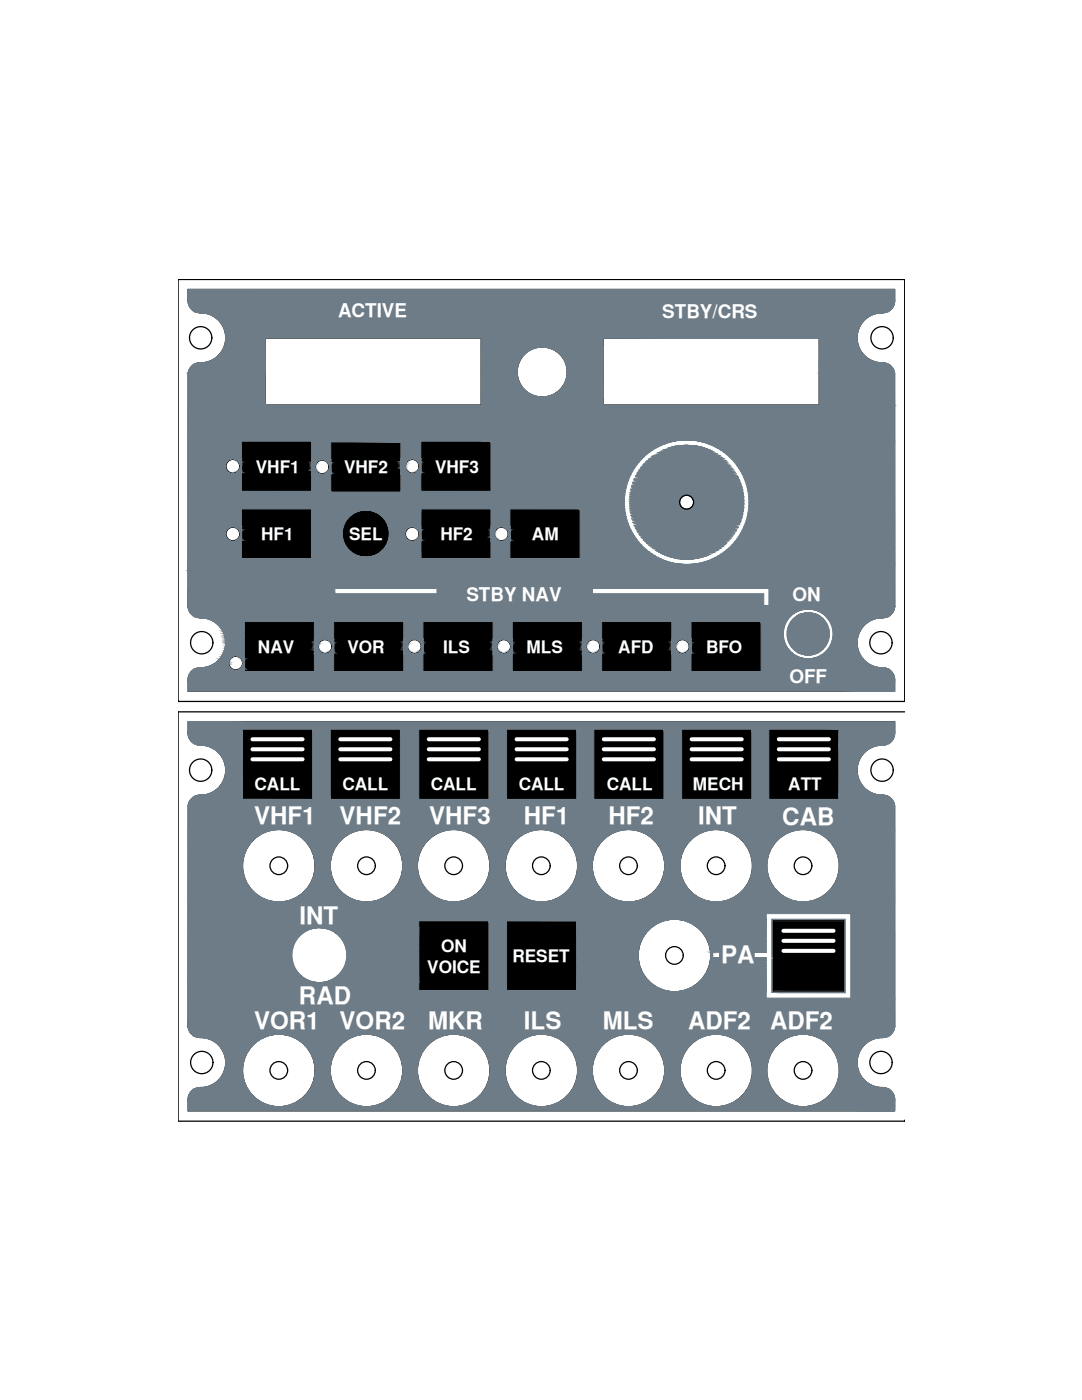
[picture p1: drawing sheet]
<svg xmlns="http://www.w3.org/2000/svg" width="216mm" height="279mm" viewBox="0 0 216 279" stroke-linecap="round" stroke-linejoin="round" font-family="sans-serif">
<defs><g id="words">
<g font-size="4.8" fill="#fff">
<text x="50.7" y="164.5">VHF1</text>
<text x="67.8" y="164.5">VHF2</text>
<text x="85.7" y="164.5">VHF3</text>
<text x="104.5" y="164.5">HF1</text>
<text x="121.4" y="164.5">HF2</text>
<text x="139.3" y="164.5">INT</text>
<text x="156.1" y="164.6">CAB</text>
<text x="59.7" y="184.4">INT</text>
<text x="143.9" y="192.2">PA</text>
<text x="59.7" y="200.3">RAD</text>
<text x="50.7" y="205.4">VOR1</text>
<text x="67.8" y="205.4">VOR2</text>
<text x="85.4" y="205.3">MKR</text>
<text x="104.6" y="205.4">ILS</text>
<text x="120.3" y="205.4">MLS</text>
<text x="137.3" y="205.3">ADF2</text>
<text x="153.6" y="205.3">ADF2</text>
</g>
<g font-size="3.8" fill="#fff">
<text x="67.4" y="63.3">ACTIVE</text>
<text x="132.2" y="63.5">STBY/CRS</text>
<text x="93.1" y="119.9">STBY NAV</text>
<text x="158.1" y="119.9">ON</text>
<text x="157.5" y="136.3">OFF</text>
</g>
<g font-size="3.4" fill="#fff">
<text x="51.1" y="94.4">VHF1</text>
<text x="68.6" y="94.4">VHF2</text>
<text x="86.8" y="94.4">VHF3</text>
<text x="52.1" y="107.7">HF1</text>
<text x="69.7" y="107.7">SEL</text>
<text x="87.9" y="107.8">HF2</text>
<text x="106.1" y="107.8">AM</text>
<text x="51.5" y="130.3">NAV</text>
<text x="69.3" y="130.3">VOR</text>
<text x="88.4" y="130.3">ILS</text>
<text x="105.1" y="130.3">MLS</text>
<text x="123.4" y="130.3">AFD</text>
<text x="140.9" y="130.3">BFO</text>
<text x="50.8" y="157.7">CALL</text>
<text x="68.3" y="157.7">CALL</text>
<text x="86" y="157.7">CALL</text>
<text x="103.5" y="157.7">CALL</text>
<text x="121.1" y="157.7">CALL</text>
<text x="138.3" y="157.7">MECH</text>
<text x="157.3" y="157.7">ATT</text>
<text x="88" y="190">ON</text>
<text x="102.2" y="192">RESET</text>
<text x="85.2" y="194.2">VOICE</text>
</g>
</g></defs>
<!-- layer: 0 -->
<g fill="#000" stroke="#000" stroke-width=".2">
<path d="M72.1 111.1h1.8zM72.6 101.8h.8z"/>
<path d="M48.2 88.1l14 10v-10zM48.2 88.1l14 10h-14z"/>
<path d="M66 88.2l14 10v-10zM66 88.2l14 10h-14z"/>
<path d="M84 88.1l14 10v-10zM84 88.1l14 10h-14z"/>
<path d="M48.2 101.6l14 10v-10zM48.2 101.6l14 10h-14z"/>
<path d="M72.1 111.1l1.3 .1zM72.6 111.2h.8z"/>
<path d="M72.6 101.8l1.3 .1zM72.1 101.9h1.8z"/>
<path d="M72.1 101.9l2.2 .1zM71.7 102h2.6z"/>
<path d="M71.7 102l3 .1-.4-.1zM71.3 102.1l.4-.1 3 .1z"/>
<path d="M71.7 111h2.6zM71.7 111l2.2 .1z"/>
<path d="M71.3 102.1l3.8 .2-.4-.2zM70.9 102.3l.4-.2 3.8 .2z"/>
<path d="M71.3 110.9l3 .1 .4-.1zM71.3 110.9l3 .1h-2.6z"/>
<path d="M70.9 102.3l4.6 .2-.4-.2zM70.5 102.5l.4-.2 4.6 .2z"/>
<path d="M70.9 110.7l3.8 .2 .4-.2zM70.9 110.7l3.8 .2h-3.4z"/>
<path d="M70.5 102.5l5.3 .2-.3-.2zM70.2 102.7l.3-.2 5.3 .2z"/>
<path d="M70.5 110.5l4.6 .2 .4-.2zM70.5 110.5l4.6 .2h-4.2z"/>
<path d="M70.2 102.7l6 .3-.4-.3zM69.8 103l.4-.3 6 .3z"/>
<path d="M70.2 110.2l5.3 .3 .3-.3zM70.2 110.2l5.3 .3h-5z"/>
<path d="M69.8 103l6.7 .3-.3-.3zM69.8 103l6.7 .3h-7z"/>
<path d="M69.8 110l6 .2 .4-.2zM69.8 110l6 .2h-5.6z"/>
<path d="M69.5 103.3l7.3 .4-.3-.4zM69.5 103.3l7.3 .4h-7.6z"/>
<path d="M69.5 109.7l6.7 .3 .3-.3zM69.5 109.7l6.7 .3h-6.4z"/>
<path d="M69.2 103.7l7.8 .3-.2-.3zM69.2 103.7l7.8 .3h-8z"/>
<path d="M69.2 109.3l7.3 .4 .3-.4zM69.2 109.3l7.3 .4h-7z"/>
<path d="M69 104l8.2 .4-.2-.4zM69 104l8.2 .4h-8.4z"/>
<path d="M69 109l7.8 .3 .2-.3zM69 109l7.8 .3h-7.6z"/>
<path d="M68.8 104.4l8.6 .4-.2-.4zM68.8 104.4l8.6 .4h-8.8z"/>
<path d="M68.8 108.6l8.2 .4 .2-.4zM68.8 108.6l8.2 .4h-8z"/>
<path d="M68.6 104.8l8.9 .4-.1-.4zM68.6 104.8l8.9 .4h-9z"/>
<path d="M68.6 108.2l8.6 .4 .2-.4zM68.6 108.2l8.6 .4h-8.4z"/>
<path d="M68.5 105.2l9.1 .4-.1-.4zM68.5 105.2l9.1 .4h-9.2z"/>
<path d="M68.5 107.8l8.9 .4 .1-.4zM68.5 107.8l8.9 .4h-8.8z"/>
<path d="M68.4 105.6l9.3 .5-.1-.5zM68.4 105.6l9.3 .5h-9.4z"/>
<path d="M68.4 107.4l9.1 .4 .1-.4zM68.4 107.4l9.1 .4h-9z"/>
<path d="M68.3 106.1l9.4 .4v-.4zM68.3 106.1l9.4 .4h-9.4z"/>
<path d="M68.3 106.9l9.3 .5 .1-.5zM68.3 106.9l9.3 .5h-9.2z"/>
<path d="M68.3 106.5l9.4 .4v-.4zM68.3 106.5l9.4 .4h-9.4z"/>
<path d="M84 101.6l14 10v-10zM84 101.6l14 10h-14z"/>
<path d="M101.7 101.6l14 10v-10zM101.7 101.6l14 10h-14z"/>
<path d="M48.7 124l14 10v-10zM48.7 124l14 10h-14z"/>
<path d="M66.6 124l14 10v-10zM66.6 124l14 10h-14z"/>
<path d="M84.4 124l14 10v-10zM84.4 124l14 10h-14z"/>
<path d="M102.2 124l14 10v-10zM102.2 124l14 10h-14z"/>
<path d="M120 124l14 10v-10zM120 124l14 10h-14z"/>
<path d="M137.9 124l14 10v-10zM137.9 124l14 10h-14z"/>
<path d="M48.4 145.5l14 14v-14zM48.4 145.5l14 14h-14z"/>
<path d="M65.9 145.5l14 14v-14zM65.9 145.5l14 14h-14z"/>
<path d="M83.6 145.5l14 14v-14zM83.6 145.5l14 14h-14z"/>
<path d="M101.1 145.5l14 14v-14zM101.1 145.5l14 14h-14z"/>
<path d="M118.5 145.5l14 14v-14zM118.5 145.5l14 14h-14z"/>
<path d="M136 145.5l14 14v-14zM136 145.5l14 14h-14z"/>
<path d="M153.4 145.5l14 14v-14zM153.4 145.5l14 14h-14z"/>
<path d="M83.6 183.8l14 14v-14zM83.6 183.8l14 14h-14z"/>
<path d="M101.1 183.8l14 14v-14zM101.1 183.8l14 14h-14z"/>
<path d="M154.3 183.8l14 14v-14zM154.3 183.8l14 14h-14z"/>
</g>
<g fill="none" stroke="#000" stroke-width=".25">
<path d="M35.5 55.8h145v84.2h-145zM37.5 74.5v46.6M39.9 62.4a5 5 0 0 1 5.1 5 5 5 0 0 1-5.1 5M40 62.4a2.42 2.42 0 0 1-2.5-2.6v-2h141a6.5 6.5 0 0 1-.2 3.2l-.8 .9-.7 .4-.8 .1M40 72.4a2.42 2.42 0 0 0-2.5 2.1M52.9 67.5h43.1v13.3h-43.1zM120.4 67.5h43.1v13.3h-43.1zM176 72.4a2.42 2.42 0 0 1 2.5 2.1M176.1 62.4a5 5 0 0 0-5.1 5 5 5 0 0 0 5.1 5M178.5 74.5v46.6M42.3 86.3h58v13.2h17.7v14.4h-56.9v4.4h-11v-4.4h-5a2.8 2.8 0 0 0-2.8-2.4zM37.5 121a2.42 2.42 0 0 0 2.5 2.3"/>
<path d="M39.9 123.3a5 5 0 0 1 5.1 5 5 5 0 0 1-5.1 5M40 133.3a2.42 2.42 0 0 0-2.5 2.6v2h141a6.6 6.6 0 0 0-.2-3.2l-.8-1-.7-.3-.8-.1M47.6 122.9l1.3-1h104.6v14.5h-109.8a1.82 1.82 0 0 1-1.1-1.8 1.82 1.82 0 0 1 1.2-1.6 5.8 5.8 0 0 0 2.1-5.6 5.8 5.8 0 0 1 1.7-4.5zM176.1 123.3a5 5 0 0 0-5.1 5 5 5 0 0 0 5.1 5M178.5 121a2.42 2.42 0 0 1-2.5 2.3M39.9 148.7a5 5 0 0 1 5.1 5 5 5 0 0 1-5.1 5M40 158.7a2.42 2.42 0 0 0-2.5 2.1v44.1M48.4 145.5h14v14h-14zM65.9 145.5h14v14h-14zM83.6 145.5h14v14h-14zM101.1 145.5h14v14h-14zM118.5 145.5h14v14h-14z"/>
<path d="M136 145.5h14v14h-14zM153.4 145.5h14v14h-14zM176 158.7a2.42 2.42 0 0 1 2.5 2.1v44.1M176.1 148.7a5 5 0 0 0-5.1 5 5 5 0 0 0 5.1 5M178.5 146.1a2.42 2.42 0 0 1-2.5 2.6M178.5 146.1v-2h-141a6.4 6.4 0 0 0 .2 3.2l.8 .9 .7 .4 .8 .1M180.5 142.1h-145v81.7h145M83.6 183.8h14v14h-14zM101.1 183.8h14v14h-14zM154.3 183.8h14v14h-14zM37.5 204.8a2.42 2.42 0 0 0 2.5 2.3M39.9 207.1a5 5 0 0 1 5.1 5 5 5 0 0 1-5.1 4.9"/>
<path d="M40 217a2.42 2.42 0 0 0-2.5 2.7v2h141a6.5 6.5 0 0 0-.2-3.2l-.8-1-.7-.3-.8-.2M176.1 207.1a5 5 0 0 0-5.1 5 5 5 0 0 0 5.1 4.9M178.5 204.8a2.42 2.42 0 0 1-2.5 2.3M180.5 223.8h.1"/>
<circle cx="40" cy="67.4" r="2.23"/>
<circle cx="108.2" cy="74.2" r="5"/>
<circle cx="176" cy="67.4" r="2.23"/>
<circle cx="73" cy="106.5" r="4.7"/>
<circle cx="137" cy="100.2" r="1.39"/>
<circle cx="40.3" cy="128.3" r="2.23"/>
<circle cx="175.8" cy="128.3" r="2.23"/>
<circle cx="40" cy="153.7" r="2.23"/>
<circle cx="176" cy="153.7" r="2.23"/>
<circle cx="55.6" cy="172.8" r="7.2"/>
<circle cx="55.6" cy="172.8" r="1.76"/>
<circle cx="73.1" cy="172.8" r="7.2"/>
<circle cx="73.1" cy="172.8" r="1.76"/>
<circle cx="90.5" cy="172.8" r="7.2"/>
<circle cx="90.5" cy="172.8" r="1.76"/>
<circle cx="108" cy="172.8" r="7.2"/>
<circle cx="108" cy="172.8" r="1.76"/>
<circle cx="125.4" cy="172.8" r="7.2"/>
<circle cx="125.4" cy="172.8" r="1.76"/>
<circle cx="142.9" cy="172.8" r="7.2"/>
<circle cx="142.9" cy="172.8" r="1.76"/>
<circle cx="160.2" cy="172.8" r="7.2"/>
<circle cx="160.2" cy="172.8" r="1.76"/>
<circle cx="134.6" cy="190.7" r="7.2"/>
<circle cx="134.6" cy="190.7" r="1.76"/>
<circle cx="40.3" cy="212" r="2.23"/>
<circle cx="55.6" cy="213.6" r="7.2"/>
<circle cx="55.6" cy="213.6" r="1.76"/>
<circle cx="73.1" cy="213.6" r="7.2"/>
<circle cx="73.1" cy="213.6" r="1.76"/>
<circle cx="90.5" cy="213.6" r="7.2"/>
<circle cx="90.5" cy="213.6" r="1.76"/>
<circle cx="108" cy="213.6" r="7.2"/>
<circle cx="108" cy="213.6" r="1.76"/>
<circle cx="125.4" cy="213.6" r="7.2"/>
<circle cx="125.4" cy="213.6" r="1.76"/>
<circle cx="142.9" cy="213.6" r="7.2"/>
<circle cx="142.9" cy="213.6" r="1.76"/>
<circle cx="160.2" cy="213.6" r="7.2"/>
<circle cx="160.2" cy="213.6" r="1.76"/>
<circle cx="175.8" cy="212" r="2.23"/>
</g>
<path d="M105.7 70.5v2.7h5v-2.7l2 3.7-2 3.8v-2.8h-5v2.8l-2-3.8zM118.2 117.4h35.2v3.4h-1v-2.3h-34.2zM152.9 182.3h16.9v16.9h-16.9v-8.1h-2.4v-1.1h2.4zM153.7 183.2h15.2v15.1h-15.2z" fill="none" stroke="#fff" stroke-width=".25"/>
<g fill="none" stroke="#feffff" stroke-width=".25">
<path d="M66.8 117.4h20.4v1.1h-20.4zM142.2 190h1.4v1.1h-1.4z"/>
<circle cx="137" cy="100.2" r="12.4"/>
<circle cx="137" cy="100.2" r="11.7"/>
<circle cx="161.3" cy="126.5" r="5"/>
<circle cx="161.3" cy="126.5" r="4.2"/>
<circle cx="63.7" cy="190.6" r="5.5"/>
<circle cx="63.7" cy="190.6" r="4.4"/>
<circle cx="63.7" cy="190.6" r="1.04"/>
</g>
<g fill="none" stroke="#fff" stroke-width=".8">
<path d="M50.4 147.5h10M50.4 149.5h10M50.4 151.5h10M67.9 147.5h10M67.9 149.5h10M67.9 151.5h10M85.6 147.5h10M85.6 149.5h10M85.6 151.5h10M103.1 147.5h10M103.1 149.5h10M103.1 151.5h10"/>
<path d="M120.5 147.5h10M120.5 149.5h10M120.5 151.5h10M138 147.5h10M138 149.5h10M138 151.5h10M155.4 147.5h10M155.4 149.5h10M155.4 151.5h10M156.3 189.8h10M156.3 187.8h10M156.3 185.8h10"/>
</g>
<g fill="#6d7c87" stroke="#6d7c87" stroke-width=".2">
<path d="M160.9 122.3h.8z"/>
<path d="M160.4 130.7h1.7z"/>
<path d="M153.7 183.2l15.2 .6v-.6zM153.7 183.2l15.2 .6h-15.2z"/>
<path d="M168.3 183.8l.6 14v-14zM168.3 183.8l.6 14h-.6z"/>
<path d="M153.7 183.8l.6 14v-14zM153.7 183.8l.6 14h-.6z"/>
<path d="M153.7 197.8l15.2 .5v-.5zM153.7 197.8l15.2 .5h-15.2z"/>
<path d="M37.5 144.1l141 1.4v-1.4zM37.5 144.1l141 1.4h-141z"/>
<path d="M167.4 145.5l11.1 .6v-.6zM167.4 145.5l11.1 .6h-11.1z"/>
<path d="M37.5 145.5l10.9 .6v-.6zM37.5 145.5l10.9 .6h-10.9z"/>
<path d="M167.4 146.1l11.1 .3v-.3zM167.4 146.1l11.1 .3h-11.1z"/>
<path d="M37.5 146.1l10.9 .3v-.3zM37.5 146.1l10.9 .3h-10.9z"/>
<path d="M167.4 146.4l11.1 .3v-.3zM167.4 146.4l11.1 .3h-11.1z"/>
<path d="M37.5 146.4l10.9 .3v-.3zM37.5 146.4l10.9 .3h-10.8z"/>
<path d="M167.4 146.7l11 .3 .1-.3zM167.4 146.7l11 .3h-11z"/>
<path d="M37.6 146.7l10.8 .3v-.3zM37.6 146.7l10.8 .3h-10.8z"/>
<path d="M167.4 147l10.9 .3 .1-.3zM167.4 147l10.9 .3h-10.9z"/>
<path d="M37.6 147l10.8 .3v-.3zM37.6 147l10.8 .3h-10.7z"/>
<path d="M167.4 147.3l10.8 .2 .1-.2zM167.4 147.3l10.8 .2h-10.8z"/>
<path d="M37.7 147.3l10.7 .2v-.2zM37.7 147.3l10.7 .2h-10.5z"/>
<path d="M167.4 147.5l10.6 .3 .2-.3zM167.4 147.5l10.6 .3h-10.6z"/>
<path d="M37.9 147.5l10.5 .3v-.3zM37.9 147.5l10.5 .3h-10.3z"/>
<path d="M167.4 147.8l10.4 .2 .2-.2zM167.4 147.8l10.4 .2h-10.4z"/>
<path d="M38.1 147.8l10.3 .2v-.2zM38.1 147.8l10.3 .2h-10.1z"/>
<path d="M167.4 148l10.2 .2 .2-.2zM167.4 148l10.2 .2h-10.2z"/>
<path d="M38.3 148l10.1 .2v-.2zM38.3 148l10.1 .2h-9.9z"/>
<path d="M167.4 148.2l9.9 .2 .3-.2zM167.4 148.2l9.9 .2h-9.9z"/>
<path d="M38.5 148.2l9.9 .2v-.2zM38.5 148.2l9.9 .2h-9.7z"/>
<path d="M167.4 148.4l9.6 .1 .3-.1zM167.4 148.4l9.6 .1h-9.6z"/>
<path d="M38.7 148.4l9.7 .1v-.1zM38.7 148.4l9.7 .1h-9.4z"/>
<path d="M167.4 148.5l9.4 .1 .2-.1zM167.4 148.5l9.4 .1h-9.4z"/>
<path d="M39 148.5l9.4 .1v-.1zM39 148.5l9.4 .1h-9.1z"/>
<path d="M167.4 148.6h9.4zM167.4 148.6l9 .1z"/>
<path d="M39.3 148.6l9.1 .1zM39.3 148.6l9.1 .1z"/>
<path d="M167.4 148.7h9zM167.4 148.7h8.7z"/>
<path d="M39.6 148.7h8.8zM39.6 148.7h8.8z"/>
<path d="M167.4 148.7h8.3zM167.4 148.7h8.7z"/>
<path d="M39.9 148.7h8.5zM39.9 148.7h8.5z"/>
<path d="M167.4 148.7h8.3zM167.4 148.7l7.8 .1z"/>
<path d="M40.4 148.7l8 .1zM40.4 148.7l8 .1z"/>
<path d="M167.4 148.8h7.8zM167.4 148.8l7.4 .1z"/>
<path d="M40.8 148.8l7.6 .1zM40.8 148.8l7.6 .1z"/>
<path d="M167.4 148.9l6.9 .1 .5-.1zM167.4 148.9l6.9 .1h-6.9z"/>
<path d="M41.3 148.9l7.1 .1v-.1zM41.3 148.9l7.1 .1h-6.7z"/>
<path d="M167.4 149l6.5 .2 .4-.2zM167.4 149l6.5 .2h-6.5z"/>
<path d="M41.7 149l6.7 .2v-.2zM41.7 149l6.7 .2h-6.3z"/>
<path d="M167.4 149.2l6.1 .2 .4-.2zM167.4 149.2l6.1 .2h-6.1z"/>
<path d="M42.1 149.2l6.3 .2v-.2zM42.1 149.2l6.3 .2h-5.9z"/>
<path d="M167.4 149.4l5.7 .2 .4-.2zM167.4 149.4l5.7 .2h-5.7z"/>
<path d="M42.5 149.4l5.9 .2v-.2zM42.5 149.4l5.9 .2h-5.5z"/>
<path d="M167.4 149.6l5.4 .3 .3-.3zM167.4 149.6l5.4 .3h-5.4z"/>
<path d="M42.9 149.6l5.5 .3v-.3zM42.9 149.6l5.5 .3h-5.1z"/>
<path d="M167.4 149.9l5 .3 .4-.3zM167.4 149.9l5 .3h-5z"/>
<path d="M43.3 149.9l5.1 .3v-.3zM43.3 149.9l5.1 .3h-4.8z"/>
<path d="M167.4 150.2l4.7 .3 .3-.3zM167.4 150.2l4.7 .3h-4.7z"/>
<path d="M43.6 150.2l4.8 .3v-.3zM43.6 150.2l4.8 .3h-4.5z"/>
<path d="M167.4 150.5l4.5 .4 .2-.4zM167.4 150.5l4.5 .4h-4.5z"/>
<path d="M43.9 150.5l4.5 .4v-.4zM43.9 150.5l4.5 .4h-4.2z"/>
<path d="M167.4 150.9l4.2 .4 .3-.4zM167.4 150.9l4.2 .4h-4.2z"/>
<path d="M44.2 150.9l4.2 .4v-.4zM44.2 150.9l4.2 .4h-4z"/>
<path d="M167.4 151.3l4 .4 .2-.4zM167.4 151.3l4 .4h-4z"/>
<path d="M44.4 151.3l4 .4v-.4zM44.4 151.3l4 .4h-3.8z"/>
<path d="M167.4 151.7l3.9 .4 .1-.4zM167.4 151.7l3.9 .4h-3.9z"/>
<path d="M44.6 151.7l3.8 .4v-.4zM44.6 151.7l3.8 .4h-3.6z"/>
<path d="M167.4 152.1l3.7 .5 .2-.5zM167.4 152.1l3.7 .5h-3.7z"/>
<path d="M44.8 152.1l3.6 .5v-.5zM44.8 152.1l3.6 .5h-3.5z"/>
<path d="M167.4 152.6l3.7 .4v-.4zM167.4 152.6l3.7 .4h-3.7z"/>
<path d="M44.9 152.6l3.5 .4v-.4zM44.9 152.6l3.5 .4h-3.4z"/>
<path d="M167.4 153l3.6 .5 .1-.5zM167.4 153l3.6 .5h-3.6z"/>
<path d="M45 153l3.4 .5v-.5zM45 153l3.4 .5h-3.4z"/>
<path d="M167.4 153.5l3.6 .4v-.4zM167.4 153.5l3.6 .4h-3.6z"/>
<path d="M45 153.5l3.4 .4v-.4zM45 153.5l3.4 .4h-3.4z"/>
<path d="M167.4 153.9l3.7 .5-.1-.5zM167.4 153.9l3.7 .5h-3.7z"/>
<path d="M45 153.9l3.4 .5v-.5zM45 153.9l3.4 .5h-3.4z"/>
<path d="M167.4 154.4l3.7 .4v-.4zM167.4 154.4l3.7 .4h-3.7z"/>
<path d="M45 154.4l3.4 .4v-.4zM45 154.4l3.4 .4h-3.5z"/>
<path d="M167.4 154.8l3.9 .5-.2-.5zM167.4 154.8l3.9 .5h-3.9z"/>
<path d="M44.9 154.8l3.5 .5v-.5zM44.9 154.8l3.5 .5h-3.6z"/>
<path d="M167.4 155.3l4 .4-.1-.4zM167.4 155.3l4 .4h-4z"/>
<path d="M44.8 155.3l3.6 .4v-.4zM44.8 155.3l3.6 .4h-3.8z"/>
<path d="M167.4 155.7l4.2 .4-.2-.4zM167.4 155.7l4.2 .4h-4.2z"/>
<path d="M44.6 155.7l3.8 .4v-.4zM44.6 155.7l3.8 .4h-4z"/>
<path d="M167.4 156.1l4.5 .4-.3-.4zM167.4 156.1l4.5 .4h-4.5z"/>
<path d="M44.4 156.1l4 .4v-.4zM44.4 156.1l4 .4h-4.2z"/>
<path d="M167.4 156.5l4.7 .4-.2-.4zM167.4 156.5l4.7 .4h-4.7z"/>
<path d="M44.2 156.5l4.2 .4v-.4zM44.2 156.5l4.2 .4h-4.5z"/>
<path d="M167.4 156.9l5 .3-.3-.3zM167.4 156.9l5 .3h-5z"/>
<path d="M43.9 156.9l4.5 .3v-.3zM43.9 156.9l4.5 .3h-4.8z"/>
<path d="M167.4 157.2l5.4 .3-.4-.3zM167.4 157.2l5.4 .3h-5.4z"/>
<path d="M43.6 157.2l4.8 .3v-.3zM43.3 157.5l.3-.3 4.8 .3z"/>
<path d="M167.4 157.5l5.7 .3-.3-.3zM167.4 157.5l5.7 .3h-5.7z"/>
<path d="M43.3 157.5l5.1 .3v-.3zM42.9 157.8l.4-.3 5.1 .3z"/>
<path d="M167.4 157.8l6.1 .2-.4-.2zM167.4 157.8l6.1 .2h-6.1z"/>
<path d="M42.9 157.8l5.5 .2v-.2zM42.5 158l.4-.2 5.5 .2z"/>
<path d="M167.4 158l6.5 .2-.4-.2zM167.4 158l6.5 .2h-6.5z"/>
<path d="M42.5 158l5.9 .2v-.2zM42.1 158.2l.4-.2 5.9 .2z"/>
<path d="M167.4 158.2l6.9 .2-.4-.2zM167.4 158.2l6.9 .2h-6.9z"/>
<path d="M42.1 158.2l6.3 .2v-.2zM41.7 158.4l.4-.2 6.3 .2z"/>
<path d="M167.4 158.4l7.4 .2-.5-.2zM167.4 158.4l7.4 .2h-7.4z"/>
<path d="M41.7 158.4l6.7 .2v-.2zM41.3 158.6l.4-.2 6.7 .2z"/>
<path d="M167.4 158.6h7.8zM167.4 158.6h7.8z"/>
<path d="M41.3 158.6h7.1zM40.8 158.6h7.6z"/>
<path d="M167.4 158.6l8.3 .1zM167.4 158.6l8.3 .1z"/>
<path d="M40.8 158.6l7.6 .1zM40.4 158.7h8z"/>
<path d="M167.4 158.7h8.7zM167.4 158.7h8.7z"/>
<path d="M40.4 158.7h8zM39.9 158.7h8.5z"/>
<path d="M167.4 158.7h9.1zM167.4 158.7h9.1z"/>
<path d="M39.9 158.7h8.5zM39.6 158.7h8.8z"/>
<path d="M167.4 158.7l9.4 .1zM167.4 158.7l9.4 .1z"/>
<path d="M39.6 158.7l8.8 .1zM39.3 158.8h9.1z"/>
<path d="M167.4 158.8l9.7 .1zM167.4 158.8l9.7 .1z"/>
<path d="M39.3 158.8l9.1 .1zM39 158.9h9.4z"/>
<path d="M167.4 158.9l9.9 .1-.2-.1zM167.4 158.9l9.9 .1h-9.9z"/>
<path d="M39 158.9l9.4 .1v-.1zM38.7 159l.3-.1 9.4 .1z"/>
<path d="M167.4 159l10.2 .2-.3-.2zM167.4 159l10.2 .2h-10.2z"/>
<path d="M38.7 159l9.7 .2v-.2zM38.5 159.2l.2-.2 9.7 .2z"/>
<path d="M167.4 159.2l10.4 .2-.2-.2zM167.4 159.2l10.4 .2h-10.4z"/>
<path d="M38.5 159.2l9.9 .2v-.2zM38.2 159.4l.3-.2 9.9 .2z"/>
<path d="M167.4 159.4l10.5 .1-.1-.1zM167.4 159.4l10.5 .1h-10.5z"/>
<path d="M150 145.5l3.4 14v-14zM150 145.5l3.4 14h-3.4z"/>
<path d="M132.5 145.5l3.5 14v-14zM132.5 145.5l3.5 14h-3.5z"/>
<path d="M115.1 145.5l3.4 14v-14zM115.1 145.5l3.4 14h-3.4z"/>
<path d="M97.6 145.5l3.5 14v-14zM97.6 145.5l3.5 14h-3.5z"/>
<path d="M79.9 145.5l3.7 14v-14zM79.9 145.5l3.7 14h-3.7z"/>
<path d="M62.4 145.5l3.5 14v-14zM62.4 145.5l3.5 14h-3.5z"/>
<path d="M38.2 159.4l10.2 .1v-.1zM38.2 159.4l10.2 .1h-10.3z"/>
<path d="M38.1 159.5l139.9 .2-.1-.2zM38.1 159.5l139.9 .2h-140z"/>
<path d="M38 159.7l140.2 .2-.2-.2zM38 159.7l140.2 .2h-140.3z"/>
<path d="M37.9 159.9l140.4 .3-.1-.3zM37.9 159.9l140.4 .3h-140.6z"/>
<path d="M37.7 160.2l140.7 .3-.1-.3zM37.7 160.2l140.7 .3h-140.8z"/>
<path d="M37.6 160.5l140.9 .3-.1-.3zM37.6 160.5l140.9 .3h-140.9z"/>
<path d="M37.6 160.8l140.9 4.7v-4.7zM37.6 160.8l140.9 4.7h-141z"/>
<path d="M160.2 165.5l18.3 .1zM160.2 165.5l18.3 .1z"/>
<path d="M142.9 165.5h17.3zM142.9 165.5l16.8 .1z"/>
<path d="M125.4 165.5h17.5zM125.4 165.5l17 .1z"/>
<path d="M108 165.5h17.4zM108 165.5l16.9 .1z"/>
<path d="M90.5 165.5h17.5zM90.5 165.5l17 .1z"/>
<path d="M73.1 165.5h17.4zM73.1 165.5l16.9 .1z"/>
<path d="M55.6 165.5h17.5zM55.6 165.5l17 .1z"/>
<path d="M37.5 165.5h18.1zM37.5 165.5l17.6 .1z"/>
<path d="M160.8 165.6h17.7zM160.8 165.6h17.7z"/>
<path d="M143.4 165.6h16.3zM143.4 165.6h15.8z"/>
<path d="M126 165.6h16.4zM126 165.6h15.8z"/>
<path d="M108.6 165.6h16.3zM108.6 165.6h15.7z"/>
<path d="M91.1 165.6h16.4zM91.1 165.6h15.8z"/>
<path d="M73.7 165.6h16.3zM73.7 165.6h15.8z"/>
<path d="M56.2 165.6h16.4zM56.2 165.6h15.9z"/>
<path d="M37.5 165.6h17.6zM37.5 165.6h17.1z"/>
<path d="M161.3 165.6l17.2 .1v-.1zM161.3 165.6l17.2 .1h-16.6z"/>
<path d="M144 165.6l14.6 .1 .6-.1zM144 165.6l14.6 .1h-14.1z"/>
<path d="M126.5 165.6l14.8 .1 .5-.1zM126.5 165.6l14.8 .1h-14.3z"/>
<path d="M109.1 165.6l14.7 .1 .5-.1zM109.1 165.6l14.7 .1h-14.2z"/>
<path d="M91.6 165.6l14.8 .1 .5-.1zM91.6 165.6l14.8 .1h-14.3z"/>
<path d="M74.2 165.6l14.7 .1 .6-.1zM74.2 165.6l14.7 .1h-14.2z"/>
<path d="M56.7 165.6l14.8 .1 .6-.1zM56.7 165.6l14.8 .1h-14.2z"/>
<path d="M37.5 165.6l16.5 .1 .6-.1zM37.5 165.6l16.5 .1h-16.5z"/>
<path d="M161.9 165.7l16.6 .2v-.2zM161.9 165.7l16.6 .2h-16.1z"/>
<path d="M144.5 165.7l13.6 .2 .5-.2zM144.5 165.7l13.6 .2h-13.1z"/>
<path d="M127 165.7l13.8 .2 .5-.2zM127 165.7l13.8 .2h-13.2z"/>
<path d="M109.6 165.7l13.7 .2 .5-.2zM109.6 165.7l13.7 .2h-13.1z"/>
<path d="M92.1 165.7l13.8 .2 .5-.2zM92.1 165.7l13.8 .2h-13.2z"/>
<path d="M74.7 165.7l13.7 .2 .5-.2zM74.7 165.7l13.7 .2h-13.1z"/>
<path d="M57.3 165.7l13.7 .2 .5-.2zM57.3 165.7l13.7 .2h-13.2z"/>
<path d="M37.5 165.7l16 .2 .5-.2zM37.5 165.7l16 .2h-16z"/>
<path d="M162.4 165.9l16.1 .1v-.1zM162.4 165.9l16.1 .1h-15.6z"/>
<path d="M145 165.9l12.6 .1 .5-.1zM145 165.9l12.6 .1h-12z"/>
<path d="M127.6 165.9l12.7 .1 .5-.1zM127.6 165.9l12.7 .1h-12.2z"/>
<path d="M110.2 165.9l12.6 .1 .5-.1zM110.2 165.9l12.6 .1h-12.1z"/>
<path d="M92.7 165.9l12.7 .1 .5-.1zM92.7 165.9l12.7 .1h-12.2z"/>
<path d="M75.3 165.9l12.6 .1 .5-.1zM75.3 165.9l12.6 .1h-12.1z"/>
<path d="M57.8 165.9l12.7 .1 .5-.1zM57.8 165.9l12.7 .1h-12.2z"/>
<path d="M37.5 165.9l15.5 .1 .5-.1zM37.5 165.9l15.5 .1h-15.5z"/>
<path d="M162.9 166l15.6 .3v-.3zM162.9 166l15.6 .3h-15.1z"/>
<path d="M145.6 166l11.5 .3 .5-.3zM145.6 166l11.5 .3h-11z"/>
<path d="M128.1 166l11.7 .3 .5-.3zM128.1 166l11.7 .3h-11.2z"/>
<path d="M110.7 166l11.6 .3 .5-.3zM110.7 166l11.6 .3h-11.1z"/>
<path d="M93.2 166l11.7 .3 .5-.3zM93.2 166l11.7 .3h-11.2z"/>
<path d="M75.8 166l11.6 .3 .5-.3zM75.8 166l11.6 .3h-11.1z"/>
<path d="M58.3 166l11.7 .3 .5-.3zM58.3 166l11.7 .3h-11.2z"/>
<path d="M37.5 166l15 .3 .5-.3zM37.5 166l15 .3h-15z"/>
<path d="M163.4 166.3l15.1 .2v-.2zM163.4 166.3l15.1 .2h-14.6z"/>
<path d="M146.1 166.3l10.5 .2 .5-.2zM146.1 166.3l10.5 .2h-10.1z"/>
<path d="M128.6 166.3l10.7 .2 .5-.2zM128.6 166.3l10.7 .2h-10.3z"/>
<path d="M111.2 166.3l10.6 .2 .5-.2zM111.2 166.3l10.6 .2h-10.2z"/>
<path d="M93.7 166.3l10.7 .2 .5-.2zM93.7 166.3l10.7 .2h-10.3z"/>
<path d="M76.3 166.3l10.6 .2 .5-.2zM76.3 166.3l10.6 .2h-10.1z"/>
<path d="M58.8 166.3l10.7 .2 .5-.2zM58.8 166.3l10.7 .2h-10.2z"/>
<path d="M37.5 166.3l14.5 .2 .5-.2zM37.5 166.3l14.5 .2h-14.5z"/>
<path d="M163.9 166.5l14.6 .3v-.3zM163.9 166.5l14.6 .3h-14.2z"/>
<path d="M146.5 166.5l9.7 .3 .4-.3zM146.5 166.5l9.7 .3h-9.2z"/>
<path d="M129 166.5l9.8 .3 .5-.3zM129 166.5l9.8 .3h-9.3z"/>
<path d="M111.6 166.5l9.7 .3 .5-.3zM111.6 166.5l9.7 .3h-9.2z"/>
<path d="M94.1 166.5l9.8 .3 .5-.3zM94.1 166.5l9.8 .3h-9.3z"/>
<path d="M76.8 166.5l9.6 .3 .5-.3zM76.8 166.5l9.6 .3h-9.2z"/>
<path d="M59.3 166.5l9.8 .3 .4-.3zM59.3 166.5l9.8 .3h-9.4z"/>
<path d="M37.5 166.5l14.1 .3 .4-.3zM37.5 166.5l14.1 .3h-14.1z"/>
<path d="M164.3 166.8l14.2 .3v-.3zM164.3 166.8l14.2 .3h-13.7z"/>
<path d="M147 166.8l8.7 .3 .5-.3zM147 166.8l8.7 .3h-8.3z"/>
<path d="M129.5 166.8l8.9 .3 .4-.3zM129.5 166.8l8.9 .3h-8.5z"/>
<path d="M112.1 166.8l8.8 .3 .4-.3zM112.1 166.8l8.8 .3h-8.4z"/>
<path d="M94.6 166.8l8.9 .3 .4-.3zM94.6 166.8l8.9 .3h-8.5z"/>
<path d="M77.2 166.8l8.8 .3 .4-.3zM77.2 166.8l8.8 .3h-8.4z"/>
<path d="M59.7 166.8l8.9 .3 .5-.3zM59.7 166.8l8.9 .3h-8.4z"/>
<path d="M37.5 166.8l13.6 .3 .5-.3zM37.5 166.8l13.6 .3h-13.6z"/>
<path d="M164.8 167.1l13.7 .4v-.4zM164.8 167.1l13.7 .4h-13.3z"/>
<path d="M147.4 167.1l7.9 .4 .4-.4zM147.4 167.1l7.9 .4h-7.5z"/>
<path d="M129.9 167.1l8.1 .4 .4-.4zM129.9 167.1l8.1 .4h-7.7z"/>
<path d="M112.5 167.1l8 .4 .4-.4zM112.5 167.1l8 .4h-7.6z"/>
<path d="M95 167.1l8.1 .4 .4-.4zM95 167.1l8.1 .4h-7.6z"/>
<path d="M77.6 167.1l8 .4 .4-.4zM77.6 167.1l8 .4h-7.5z"/>
<path d="M60.2 167.1l8 .4 .4-.4zM60.2 167.1l8 .4h-7.6z"/>
<path d="M37.5 167.1l13.2 .4 .4-.4zM37.5 167.1l13.2 .4h-13.2z"/>
<path d="M165.2 167.5l13.3 .4v-.4zM165.2 167.5l13.3 .4h-12.9z"/>
<path d="M147.8 167.5l7.1 .4 .4-.4zM147.8 167.5l7.1 .4h-6.7z"/>
<path d="M130.3 167.5l7.3 .4 .4-.4zM130.3 167.5l7.3 .4h-6.9z"/>
<path d="M112.9 167.5l7.2 .4 .4-.4zM112.9 167.5l7.2 .4h-6.8z"/>
<path d="M95.5 167.5l7.2 .4 .4-.4zM95.5 167.5l7.2 .4h-6.9z"/>
<path d="M78.1 167.5l7.1 .4 .4-.4zM78.1 167.5l7.1 .4h-6.8z"/>
<path d="M60.6 167.5l7.2 .4 .4-.4zM60.6 167.5l7.2 .4h-6.9z"/>
<path d="M37.5 167.5l12.8 .4 .4-.4zM37.5 167.5l12.8 .4h-12.8z"/>
<path d="M165.6 167.9l12.9 .4v-.4zM165.6 167.9l12.9 .4h-12.6z"/>
<path d="M148.2 167.9l6.4 .4 .3-.4zM148.2 167.9l6.4 .4h-6z"/>
<path d="M130.7 167.9l6.6 .4 .3-.4zM130.7 167.9l6.6 .4h-6.2z"/>
<path d="M113.3 167.9l6.5 .4 .3-.4zM113.3 167.9l6.5 .4h-6.1z"/>
<path d="M95.8 167.9l6.6 .4 .3-.4zM95.8 167.9l6.6 .4h-6.2z"/>
<path d="M78.4 167.9l6.5 .4 .3-.4zM78.4 167.9l6.5 .4h-6.1z"/>
<path d="M60.9 167.9l6.6 .4 .3-.4zM60.9 167.9l6.6 .4h-6.2z"/>
<path d="M37.5 167.9l12.5 .4 .3-.4zM37.5 167.9l12.5 .4h-12.5z"/>
<path d="M165.9 168.3l12.6 .4v-.4zM165.9 168.3l12.6 .4h-12.3z"/>
<path d="M148.6 168.3l5.7 .4 .3-.4zM148.6 168.3l5.7 .4h-5.4z"/>
<path d="M131.1 168.3l5.8 .4 .4-.4zM131.1 168.3l5.8 .4h-5.5z"/>
<path d="M113.7 168.3l5.7 .4 .4-.4zM113.7 168.3l5.7 .4h-5.4z"/>
<path d="M96.2 168.3l5.8 .4 .4-.4zM96.2 168.3l5.8 .4h-5.5z"/>
<path d="M78.8 168.3l5.7 .4 .4-.4zM78.8 168.3l5.7 .4h-5.4z"/>
<path d="M61.3 168.3l5.9 .4 .3-.4zM61.3 168.3l5.9 .4h-5.6z"/>
<path d="M37.5 168.3l12.2 .4 .3-.4zM37.5 168.3l12.2 .4h-12.2z"/>
<path d="M166.2 168.7l12.3 .5v-.5zM166.2 168.7l12.3 .5h-12z"/>
<path d="M148.9 168.7l5.1 .5 .3-.5zM148.9 168.7l5.1 .5h-4.8z"/>
<path d="M131.4 168.7l5.2 .5 .3-.5zM131.4 168.7l5.2 .5h-4.9z"/>
<path d="M114 168.7l5.1 .5 .3-.5zM114 168.7l5.1 .5h-4.8z"/>
<path d="M96.5 168.7l5.2 .5 .3-.5zM96.5 168.7l5.2 .5h-4.9z"/>
<path d="M79.1 168.7l5.2 .5 .2-.5zM79.1 168.7l5.2 .5h-4.9z"/>
<path d="M61.6 168.7l5.3 .5 .3-.5zM61.6 168.7l5.3 .5h-5z"/>
<path d="M37.5 168.7l11.9 .5 .3-.5zM37.5 168.7l11.9 .5h-11.9z"/>
<path d="M166.5 169.2l12 .4v-.4zM166.5 169.2l12 .4h-11.7z"/>
<path d="M149.2 169.2l4.5 .4 .3-.4zM149.2 169.2l4.5 .4h-4.3z"/>
<path d="M131.7 169.2l4.7 .4 .2-.4zM131.7 169.2l4.7 .4h-4.5z"/>
<path d="M114.3 169.2l4.6 .4 .2-.4zM114.3 169.2l4.6 .4h-4.4z"/>
<path d="M96.8 169.2l4.7 .4 .2-.4zM96.8 169.2l4.7 .4h-4.5z"/>
<path d="M79.4 169.2l4.6 .4 .3-.4zM79.4 169.2l4.6 .4h-4.3z"/>
<path d="M61.9 169.2l4.7 .4 .3-.4zM61.9 169.2l4.7 .4h-4.4z"/>
<path d="M37.5 169.2l11.6 .4 .3-.4zM37.5 169.2l11.6 .4h-11.6z"/>
<path d="M166.8 169.6l11.7 .5v-.5zM166.8 169.6l11.7 .5h-11.5z"/>
<path d="M149.4 169.6l4.1 .5 .2-.5zM149.4 169.6l4.1 .5h-3.9z"/>
<path d="M131.9 169.6l4.3 .5 .2-.5zM131.9 169.6l4.3 .5h-4z"/>
<path d="M114.5 169.6l4.2 .5 .2-.5zM114.5 169.6l4.2 .5h-3.9z"/>
<path d="M97 169.6l4.3 .5 .2-.5zM97 169.6l4.3 .5h-4z"/>
<path d="M79.7 169.6l4.1 .5 .2-.5zM79.7 169.6l4.1 .5h-3.9z"/>
<path d="M62.2 169.6l4.2 .5 .2-.5zM62.2 169.6l4.2 .5h-4z"/>
<path d="M37.5 169.6l11.4 .5 .2-.5zM37.5 169.6l11.4 .5h-11.4z"/>
<path d="M167 170.1l11.5 .5v-.5zM167 170.1l11.5 .5h-11.3z"/>
<path d="M149.6 170.1l3.7 .5 .2-.5zM149.6 170.1l3.7 .5h-3.5z"/>
<path d="M132.2 170.1l3.8 .5 .2-.5zM132.2 170.1l3.8 .5h-3.7z"/>
<path d="M114.8 170.1l3.7 .5 .2-.5zM114.8 170.1l3.7 .5h-3.6z"/>
<path d="M97.3 170.1l3.8 .5 .2-.5zM97.3 170.1l3.8 .5h-3.7z"/>
<path d="M79.9 170.1l3.7 .5 .2-.5zM79.9 170.1l3.7 .5h-3.5z"/>
<path d="M62.4 170.1l3.8 .5 .2-.5zM62.4 170.1l3.8 .5h-3.6z"/>
<path d="M37.5 170.1l11.2 .5 .2-.5zM37.5 170.1l11.2 .5h-11.2z"/>
<path d="M167.2 170.6l11.3 .6v-.6zM167.2 170.6l11.3 .6h-11.2z"/>
<path d="M149.8 170.6l3.4 .6 .1-.6zM149.8 170.6l3.4 .6h-3.2z"/>
<path d="M132.3 170.6l3.5 .6 .2-.6zM132.3 170.6l3.5 .6h-3.3z"/>
<path d="M114.9 170.6l3.5 .6 .1-.6zM114.9 170.6l3.5 .6h-3.3z"/>
<path d="M97.4 170.6l3.6 .6 .1-.6zM97.4 170.6l3.6 .6h-3.4z"/>
<path d="M80.1 170.6l3.4 .6 .1-.6zM80.1 170.6l3.4 .6h-3.3z"/>
<path d="M62.6 170.6l3.5 .6 .1-.6zM62.6 170.6l3.5 .6h-3.4z"/>
<path d="M37.5 170.6l11.1 .6 .1-.6zM37.5 170.6l11.1 .6h-11.1z"/>
<path d="M167.3 171.2l11.2 .5v-.5zM167.3 171.2l11.2 .5h-11.1z"/>
<path d="M150 171.2l3.1 .5 .1-.5zM150 171.2l3.1 .5h-3z"/>
<path d="M132.5 171.2l3.3 .5v-.5zM132.5 171.2l3.3 .5h-3.2z"/>
<path d="M115.1 171.2l3.2 .5 .1-.5zM115.1 171.2l3.2 .5h-3.1z"/>
<path d="M97.6 171.2l3.3 .5 .1-.5zM97.6 171.2l3.3 .5h-3.2z"/>
<path d="M80.2 171.2l3.2 .5 .1-.5zM80.2 171.2l3.2 .5h-3.1z"/>
<path d="M62.7 171.2l3.3 .5 .1-.5zM62.7 171.2l3.3 .5h-3.2z"/>
<path d="M37.5 171.2l11 .5 .1-.5zM37.5 171.2l11 .5h-11z"/>
<path d="M167.4 171.7l11.1 .5v-.5zM167.4 171.7l11.1 .5h-11z"/>
<path d="M150.1 171.7l2.9 .5 .1-.5zM150.1 171.7l2.9 .5h-2.9z"/>
<path d="M132.6 171.7l3.1 .5 .1-.5zM132.6 171.7l3.1 .5h-3.1z"/>
<path d="M115.2 171.7l3 .5 .1-.5zM115.2 171.7l3 .5h-3z"/>
<path d="M97.7 171.7l3.1 .5 .1-.5zM97.7 171.7l3.1 .5h-3.1z"/>
<path d="M80.3 171.7l3 .5 .1-.5zM80.3 171.7l3 .5h-3z"/>
<path d="M62.8 171.7l3.1 .5 .1-.5zM62.8 171.7l3.1 .5h-3z"/>
<path d="M37.5 171.7l10.9 .5 .1-.5zM37.5 171.7l10.9 .5h-10.9z"/>
<path d="M167.5 172.2l11 .6v-.6zM167.5 172.2l11 .6h-11z"/>
<path d="M150.1 172.2l2.9 .6v-.6zM150.1 172.2l2.9 .6h-2.9z"/>
<path d="M132.6 172.2l3.1 .6v-.6zM132.6 172.2l3.1 .6h-3z"/>
<path d="M115.2 172.2l3 .6v-.6zM115.2 172.2l3 .6h-2.9z"/>
<path d="M97.7 172.2l3.1 .6v-.6zM97.7 172.2l3.1 .6h-3z"/>
<path d="M80.3 172.2l3 .6v-.6zM80.3 172.2l3 .6h-2.9z"/>
<path d="M62.9 172.2l3 .6v-.6zM62.9 172.2l3 .6h-3z"/>
<path d="M37.5 172.2l10.9 .6v-.6zM37.5 172.2l10.9 .6h-10.9z"/>
<path d="M167.5 172.8l11 .5v-.5zM167.5 172.8l11 .5h-11z"/>
<path d="M150.1 172.8l2.9 .5v-.5zM150.1 172.8l2.9 .5h-2.9z"/>
<path d="M132.7 172.8l3 .5v-.5zM132.7 172.8l3 .5h-3.1z"/>
<path d="M115.3 172.8l2.9 .5v-.5zM115.3 172.8l2.9 .5h-3z"/>
<path d="M97.8 172.8l3 .5v-.5zM97.8 172.8l3 .5h-3.1z"/>
<path d="M80.4 172.8l2.9 .5v-.5zM80.4 172.8l2.9 .5h-3z"/>
<path d="M62.9 172.8l3 .5v-.5zM62.9 172.8l3 .5h-3z"/>
<path d="M37.5 172.8l10.9 .5v-.5zM37.5 172.8l10.9 .5h-10.9z"/>
<path d="M167.5 173.3l11 .6v-.6zM167.5 173.3l11 .6h-11.1z"/>
<path d="M150.1 173.3l3 .6-.1-.6zM150.1 173.3l3 .6h-3z"/>
<path d="M132.6 173.3l3.2 .6-.1-.6zM132.6 173.3l3.2 .6h-3.2z"/>
<path d="M115.2 173.3l3.1 .6-.1-.6zM115.2 173.3l3.1 .6h-3.1z"/>
<path d="M97.7 173.3l3.2 .6-.1-.6zM97.7 173.3l3.2 .6h-3.2z"/>
<path d="M80.3 173.3l3.1 .6-.1-.6zM80.3 173.3l3.1 .6h-3.1z"/>
<path d="M62.9 173.3l3.1 .6-.1-.6zM62.9 173.3l3.1 .6h-3.2z"/>
<path d="M37.5 173.3l11 .6-.1-.6zM37.5 173.3l11 .6h-11z"/>
<path d="M167.4 173.9l11.1 .5v-.5zM167.4 173.9l11.1 .5h-11.2z"/>
<path d="M150.1 173.9l3.1 .5-.1-.5zM150.1 173.9l3.1 .5h-3.2z"/>
<path d="M132.6 173.9l3.2 .5v-.5zM132.6 173.9l3.2 .5h-3.3z"/>
<path d="M115.2 173.9l3.2 .5-.1-.5zM115.2 173.9l3.2 .5h-3.3z"/>
<path d="M97.7 173.9l3.3 .5-.1-.5zM97.7 173.9l3.3 .5h-3.4z"/>
<path d="M80.3 173.9l3.2 .5-.1-.5zM80.3 173.9l3.2 .5h-3.3z"/>
<path d="M62.8 173.9l3.3 .5-.1-.5zM62.8 173.9l3.3 .5h-3.4z"/>
<path d="M37.5 173.9l11.1 .5-.1-.5zM37.5 173.9l11.1 .5h-11.1z"/>
<path d="M167.3 174.4l11.2 .5v-.5zM167.3 174.4l11.2 .5h-11.3z"/>
<path d="M150 174.4l3.3 .5-.1-.5zM150 174.4l3.3 .5h-3.5z"/>
<path d="M132.5 174.4l3.5 .5-.2-.5zM132.5 174.4l3.5 .5h-3.7z"/>
<path d="M115.1 174.4l3.4 .5-.1-.5zM115.1 174.4l3.4 .5h-3.6z"/>
<path d="M97.6 174.4l3.5 .5-.1-.5zM97.6 174.4l3.5 .5h-3.7z"/>
<path d="M80.2 174.4l3.4 .5-.1-.5zM80.2 174.4l3.4 .5h-3.5z"/>
<path d="M62.7 174.4l3.5 .5-.1-.5zM62.7 174.4l3.5 .5h-3.6z"/>
<path d="M37.5 174.4l11.2 .5-.1-.5zM37.5 174.4l11.2 .5h-11.2z"/>
<path d="M167.2 174.9l11.3 .5v-.5zM167.2 174.9l11.3 .5h-11.5z"/>
<path d="M149.8 174.9l3.7 .5-.2-.5zM149.8 174.9l3.7 .5h-3.9z"/>
<path d="M132.3 174.9l3.9 .5-.2-.5zM132.3 174.9l3.9 .5h-4z"/>
<path d="M114.9 174.9l3.8 .5-.2-.5zM114.9 174.9l3.8 .5h-3.9z"/>
<path d="M97.4 174.9l3.9 .5-.2-.5zM97.4 174.9l3.9 .5h-4z"/>
<path d="M80.1 174.9l3.7 .5-.2-.5zM80.1 174.9l3.7 .5h-3.9z"/>
<path d="M62.6 174.9l3.8 .5-.2-.5zM62.6 174.9l3.8 .5h-4z"/>
<path d="M37.5 174.9l11.4 .5-.2-.5zM37.5 174.9l11.4 .5h-11.4z"/>
<path d="M167 175.4l11.5 .5v-.5zM167 175.4l11.5 .5h-11.7z"/>
<path d="M149.6 175.4l4.1 .5-.2-.5zM149.6 175.4l4.1 .5h-4.3z"/>
<path d="M132.2 175.4l4.2 .5-.2-.5zM132.2 175.4l4.2 .5h-4.5z"/>
<path d="M114.8 175.4l4.1 .5-.2-.5zM114.8 175.4l4.1 .5h-4.4z"/>
<path d="M97.3 175.4l4.2 .5-.2-.5zM97.3 175.4l4.2 .5h-4.5z"/>
<path d="M79.9 175.4l4.1 .5-.2-.5zM79.9 175.4l4.1 .5h-4.3z"/>
<path d="M62.4 175.4l4.2 .5-.2-.5zM62.4 175.4l4.2 .5h-4.4z"/>
<path d="M37.5 175.4l11.6 .5-.2-.5zM37.5 175.4l11.6 .5h-11.6z"/>
<path d="M166.8 175.9l11.7 .5v-.5zM166.8 175.9l11.7 .5h-12z"/>
<path d="M149.4 175.9l4.6 .5-.3-.5zM149.4 175.9l4.6 .5h-4.8z"/>
<path d="M131.9 175.9l4.7 .5-.2-.5zM131.9 175.9l4.7 .5h-4.9z"/>
<path d="M114.5 175.9l4.6 .5-.2-.5zM114.5 175.9l4.6 .5h-4.8z"/>
<path d="M97 175.9l4.7 .5-.2-.5zM97 175.9l4.7 .5h-4.9z"/>
<path d="M79.7 175.9l4.6 .5-.3-.5zM79.7 175.9l4.6 .5h-4.9z"/>
<path d="M62.2 175.9l4.7 .5-.3-.5zM62.2 175.9l4.7 .5h-5z"/>
<path d="M37.5 175.9l11.9 .5-.3-.5zM37.5 175.9l11.9 .5h-11.9z"/>
<path d="M166.5 176.4l12 .5v-.5zM166.5 176.4l12 .5h-12.3z"/>
<path d="M149.2 176.4l5.1 .5-.3-.5zM149.2 176.4l5.1 .5h-5.4z"/>
<path d="M131.7 176.4l5.2 .5-.3-.5zM131.7 176.4l5.2 .5h-5.5z"/>
<path d="M114.3 176.4l5.1 .5-.3-.5zM114.3 176.4l5.1 .5h-5.4z"/>
<path d="M96.8 176.4l5.2 .5-.3-.5zM96.8 176.4l5.2 .5h-5.5z"/>
<path d="M79.4 176.4l5.1 .5-.2-.5zM79.4 176.4l5.1 .5h-5.4z"/>
<path d="M61.9 176.4l5.3 .5-.3-.5zM61.9 176.4l5.3 .5h-5.6z"/>
<path d="M37.5 176.4l12.2 .5-.3-.5zM37.5 176.4l12.2 .5h-12.2z"/>
<path d="M166.2 176.9l12.3 .4v-.4zM166.2 176.9l12.3 .4h-12.6z"/>
<path d="M148.9 176.9l5.7 .4-.3-.4zM148.9 176.9l5.7 .4h-6z"/>
<path d="M131.4 176.9l5.9 .4-.4-.4zM131.4 176.9l5.9 .4h-6.2z"/>
<path d="M114 176.9l5.8 .4-.4-.4zM114 176.9l5.8 .4h-6.1z"/>
<path d="M96.5 176.9l5.9 .4-.4-.4zM96.5 176.9l5.9 .4h-6.2z"/>
<path d="M79.1 176.9l5.8 .4-.4-.4zM79.1 176.9l5.8 .4h-6.1z"/>
<path d="M61.6 176.9l5.9 .4-.3-.4zM61.6 176.9l5.9 .4h-6.2z"/>
<path d="M37.5 176.9l12.5 .4-.3-.4zM37.5 176.9l12.5 .4h-12.5z"/>
<path d="M165.9 177.3l12.6 .4v-.4zM165.9 177.3l12.6 .4h-12.9z"/>
<path d="M148.6 177.3l6.3 .4-.3-.4zM148.6 177.3l6.3 .4h-6.7z"/>
<path d="M131.1 177.3l6.5 .4-.3-.4zM131.1 177.3l6.5 .4h-6.9z"/>
<path d="M113.7 177.3l6.4 .4-.3-.4zM113.7 177.3l6.4 .4h-6.8z"/>
<path d="M96.2 177.3l6.5 .4-.3-.4zM96.2 177.3l6.5 .4h-6.9z"/>
<path d="M78.8 177.3l6.4 .4-.3-.4zM78.8 177.3l6.4 .4h-6.8z"/>
<path d="M61.3 177.3l6.5 .4-.3-.4zM61.3 177.3l6.5 .4h-6.9z"/>
<path d="M37.5 177.3l12.8 .4-.3-.4zM37.5 177.3l12.8 .4h-12.8z"/>
<path d="M165.6 177.7l12.9 .4v-.4zM165.2 178.1l.4-.4 12.9 .4z"/>
<path d="M148.2 177.7l7.1 .4-.4-.4zM148.2 177.7l7.1 .4h-7.5z"/>
<path d="M130.7 177.7l7.3 .4-.4-.4zM130.3 178.1l.4-.4 7.3 .4z"/>
<path d="M113.3 177.7l7.2 .4-.4-.4zM113.3 177.7l7.2 .4h-7.6z"/>
<path d="M95.8 177.7l7.3 .4-.4-.4zM95.8 177.7l7.3 .4h-7.6z"/>
<path d="M78.4 177.7l7.2 .4-.4-.4zM78.4 177.7l7.2 .4h-7.5z"/>
<path d="M60.9 177.7l7.3 .4-.4-.4zM60.9 177.7l7.3 .4h-7.6z"/>
<path d="M37.5 177.7l13.2 .4-.4-.4zM37.5 177.7l13.2 .4h-13.2z"/>
<path d="M165.2 178.1l13.3 .3v-.3zM164.8 178.4l.4-.3 13.3 .3z"/>
<path d="M147.8 178.1l7.9 .3-.4-.3zM147.4 178.4l.4-.3 7.9 .3z"/>
<path d="M130.3 178.1l8.1 .3-.4-.3zM129.9 178.4l.4-.3 8.1 .3z"/>
<path d="M112.9 178.1l8 .3-.4-.3zM112.5 178.4l.4-.3 8 .3z"/>
<path d="M95.5 178.1l8 .3-.4-.3zM95 178.4l.5-.3 8 .3z"/>
<path d="M78.1 178.1l7.9 .3-.4-.3zM77.6 178.4l.5-.3 7.9 .3z"/>
<path d="M60.6 178.1l8 .3-.4-.3zM60.2 178.4l.4-.3 8 .3z"/>
<path d="M37.5 178.1l13.6 .3-.4-.3zM37.5 178.1l13.6 .3h-13.6z"/>
<path d="M164.8 178.4l13.7 .4v-.4zM164.3 178.8l.5-.4 13.7 .4z"/>
<path d="M147.4 178.4l8.8 .4-.5-.4zM147 178.8l.4-.4 8.8 .4z"/>
<path d="M129.9 178.4l8.9 .4-.4-.4zM129.5 178.8l.4-.4 8.9 .4z"/>
<path d="M112.5 178.4l8.8 .4-.4-.4zM112.1 178.8l.4-.4 8.8 .4z"/>
<path d="M95 178.4l8.9 .4-.4-.4zM94.6 178.8l.4-.4 8.9 .4z"/>
<path d="M77.6 178.4l8.8 .4-.4-.4zM77.2 178.8l.4-.4 8.8 .4z"/>
<path d="M60.2 178.4l8.9 .4-.5-.4zM59.7 178.8l.5-.4 8.9 .4z"/>
<path d="M37.5 178.4l14.1 .4-.5-.4zM37.5 178.4l14.1 .4h-14.1z"/>
<path d="M164.3 178.8l14.2 .3v-.3zM163.9 179.1l.4-.3 14.2 .3z"/>
<path d="M147 178.8l9.6 .3-.4-.3zM146.5 179.1l.5-.3 9.6 .3z"/>
<path d="M129.5 178.8l9.8 .3-.5-.3zM129 179.1l.5-.3 9.8 .3z"/>
<path d="M112.1 178.8l9.7 .3-.5-.3zM111.6 179.1l.5-.3 9.7 .3z"/>
<path d="M94.6 178.8l9.8 .3-.5-.3zM94.1 179.1l.5-.3 9.8 .3z"/>
<path d="M77.2 178.8l9.7 .3-.5-.3zM76.8 179.1l.4-.3 9.7 .3z"/>
<path d="M59.7 178.8l9.8 .3-.4-.3zM59.3 179.1l.4-.3 9.8 .3z"/>
<path d="M37.5 178.8l14.5 .3-.4-.3zM37.5 178.8l14.5 .3h-14.5z"/>
<path d="M163.9 179.1l14.6 .2v-.2zM163.4 179.3l.5-.2 14.6 .2z"/>
<path d="M146.5 179.1l10.6 .2-.5-.2zM146.1 179.3l.4-.2 10.6 .2z"/>
<path d="M129 179.1l10.8 .2-.5-.2zM128.6 179.3l.4-.2 10.8 .2z"/>
<path d="M111.6 179.1l10.7 .2-.5-.2zM111.2 179.3l.4-.2 10.7 .2z"/>
<path d="M94.1 179.1l10.8 .2-.5-.2zM93.7 179.3l.4-.2 10.8 .2z"/>
<path d="M76.8 179.1l10.6 .2-.5-.2zM76.3 179.3l.5-.2 10.6 .2z"/>
<path d="M59.3 179.1l10.7 .2-.5-.2zM58.8 179.3l.5-.2 10.7 .2z"/>
<path d="M37.5 179.1l15 .2-.5-.2zM37.5 179.1l15 .2h-15z"/>
<path d="M163.4 179.3l15.1 .2v-.2zM162.9 179.5l.5-.2 15.1 .2z"/>
<path d="M146.1 179.3l11.5 .2-.5-.2zM145.6 179.5l.5-.2 11.5 .2z"/>
<path d="M128.6 179.3l11.7 .2-.5-.2zM128.1 179.5l.5-.2 11.7 .2z"/>
<path d="M111.2 179.3l11.6 .2-.5-.2zM110.7 179.5l.5-.2 11.6 .2z"/>
<path d="M93.7 179.3l11.7 .2-.5-.2zM93.2 179.5l.5-.2 11.7 .2z"/>
<path d="M76.3 179.3l11.6 .2-.5-.2zM75.8 179.5l.5-.2 11.6 .2z"/>
<path d="M58.8 179.3l11.7 .2-.5-.2zM58.3 179.5l.5-.2 11.7 .2z"/>
<path d="M37.5 179.3l15.5 .2-.5-.2zM37.5 179.3l15.5 .2h-15.5z"/>
<path d="M162.9 179.5l15.6 .2v-.2zM162.4 179.7l.5-.2 15.6 .2z"/>
<path d="M145.6 179.5l12.5 .2-.5-.2zM145 179.7l.6-.2 12.5 .2z"/>
<path d="M128.1 179.5l12.7 .2-.5-.2zM127.6 179.7l.5-.2 12.7 .2z"/>
<path d="M110.7 179.5l12.6 .2-.5-.2zM110.2 179.7l.5-.2 12.6 .2z"/>
<path d="M93.2 179.5l12.7 .2-.5-.2zM92.7 179.7l.5-.2 12.7 .2z"/>
<path d="M75.8 179.5l12.6 .2-.5-.2zM75.3 179.7l.5-.2 12.6 .2z"/>
<path d="M58.3 179.5l12.7 .2-.5-.2zM57.8 179.7l.5-.2 12.7 .2z"/>
<path d="M37.5 179.5l16 .2-.5-.2zM37.5 179.5l16 .2h-16z"/>
<path d="M162.4 179.7l16.1 .1v-.1zM161.9 179.8l.5-.1 16.1 .1z"/>
<path d="M145 179.7l13.6 .1-.5-.1zM144.5 179.8l.5-.1 13.6 .1z"/>
<path d="M127.6 179.7l13.7 .1-.5-.1zM127 179.8l.6-.1 13.7 .1z"/>
<path d="M110.2 179.7l13.6 .1-.5-.1zM109.6 179.8l.6-.1 13.6 .1z"/>
<path d="M92.7 179.7l13.7 .1-.5-.1zM92.1 179.8l.6-.1 13.7 .1z"/>
<path d="M75.3 179.7l13.6 .1-.5-.1zM74.7 179.8l.6-.1 13.6 .1z"/>
<path d="M57.8 179.7l13.7 .1-.5-.1zM57.3 179.8l.5-.1 13.7 .1z"/>
<path d="M37.5 179.7l16.5 .1-.5-.1zM37.5 179.7l16.5 .1h-16.5z"/>
<path d="M161.9 179.8l16.6 .1zM161.3 179.9h17.2z"/>
<path d="M144.5 179.8l14.7 .1zM144 179.9h15.2z"/>
<path d="M127 179.8l14.8 .1zM126.5 179.9h15.3z"/>
<path d="M109.6 179.8l14.7 .1zM109.1 179.9h15.2z"/>
<path d="M92.1 179.8l14.8 .1zM91.6 179.9h15.3z"/>
<path d="M74.7 179.8l14.8 .1zM74.2 179.9h15.3z"/>
<path d="M57.3 179.8l14.8 .1zM56.7 179.9h15.4z"/>
<path d="M37.5 179.8l17.1 .1zM37.5 179.8l17.1 .1z"/>
<path d="M161.3 179.9l17.2 .1zM160.8 180h17.7z"/>
<path d="M144 179.9l15.7 .1zM143.4 180h16.3z"/>
<path d="M126.5 179.9l15.9 .1zM126 180h16.4z"/>
<path d="M109.1 179.9l15.8 .1zM108.6 180h16.3z"/>
<path d="M91.6 179.9l15.9 .1zM91.1 180h16.4z"/>
<path d="M74.2 179.9l15.8 .1zM73.7 180h16.3z"/>
<path d="M56.7 179.9l15.9 .1zM56.2 180h16.4z"/>
<path d="M37.5 179.9l17.6 .1zM37.5 179.9l17.6 .1z"/>
<path d="M160.8 180h17.7zM160.2 180h18.3z"/>
<path d="M143.4 180h16.8zM142.9 180h17.3z"/>
<path d="M126 180h16.9zM125.4 180h17.5z"/>
<path d="M108.6 180h16.8zM108 180h17.4z"/>
<path d="M91.1 180h16.9zM90.5 180h17.5z"/>
<path d="M73.7 180h16.8zM73.1 180h17.4z"/>
<path d="M56.2 180h16.9zM55.6 180h17.5z"/>
<path d="M37.5 180h18.1zM37.5 180h18.1z"/>
<path d="M37.5 180l141 2.3v-2.3zM37.5 180l141 2.3h-141z"/>
<path d="M37.5 182.3l115.4 1.1v-1.1zM37.5 182.3l115.4 1.1h-115.4z"/>
<path d="M134.6 183.4l18.3 .1zM134.6 183.4l18.3 .1z"/>
<path d="M37.5 183.4h97.1zM37.5 183.4l96.5 .1z"/>
<path d="M135.1 183.5h17.8zM135.1 183.5h17.8z"/>
<path d="M37.5 183.5h96.5zM37.5 183.5h96z"/>
<path d="M135.7 183.5l17.2 .1zM135.7 183.5l17.2 .1z"/>
<path d="M37.5 183.5h96zM37.5 183.5l95.5 .1z"/>
<path d="M37.5 183.6l95 .2 .5-.2zM37.5 183.6l95 .2h-95z"/>
<path d="M136.2 183.6l16.7 .2v-.2zM136.2 183.6l16.7 .2h-16.2z"/>
<path d="M115.1 183.8h17.4zM115.1 183.8h17.4z"/>
<path d="M136.7 183.8l16.2 .1v-.1zM136.7 183.8l16.2 .1h-15.7z"/>
<path d="M115.1 183.8l16.8 .1 .6-.1zM115.1 183.8l16.8 .1h-16.8z"/>
<path d="M137.2 183.9l15.7 .3v-.3zM137.2 183.9l15.7 .3h-15.2z"/>
<path d="M115.1 183.9l16.3 .3 .5-.3zM115.1 183.9l16.3 .3h-16.3z"/>
<path d="M137.7 184.2l15.2 .2v-.2zM137.7 184.2l15.2 .2h-14.7z"/>
<path d="M115.1 184.2l15.9 .2 .4-.2zM115.1 184.2l15.9 .2h-15.9z"/>
<path d="M138.2 184.4l14.7 .3v-.3zM138.2 184.4l14.7 .3h-14.2z"/>
<path d="M115.1 184.4l15.4 .3 .5-.3zM115.1 184.4l15.4 .3h-15.4z"/>
<path d="M138.7 184.7l14.2 .3v-.3zM138.7 184.7l14.2 .3h-13.8z"/>
<path d="M115.1 184.7l15 .3 .4-.3zM115.1 184.7l15 .3h-15z"/>
<path d="M37.5 183.8l46.1 1.3v-1.3zM37.5 183.8l46.1 1.3h-46.1z"/>
<path d="M63.7 185.1l19.9 .1zM63.7 185.1l19.9 .1z"/>
<path d="M37.5 185.1h26.2zM37.5 185.1l25.7 .1z"/>
<path d="M64.2 185.2h19.4zM64.2 185.2h19.4z"/>
<path d="M37.5 185.2h25.7zM37.5 185.2h25.3z"/>
<path d="M64.7 185.2l18.9 .1v-.1zM64.7 185.2l18.9 .1h-18.5z"/>
<path d="M37.5 185.2l24.8 .1 .5-.1zM37.5 185.2l24.8 .1h-24.8z"/>
<path d="M139.1 185l13.8 .4v-.4zM139.1 185l13.8 .4h-13.4z"/>
<path d="M115.1 185l14.6 .4 .4-.4zM115.1 185l14.6 .4h-14.6z"/>
<path d="M65.1 185.3l18.5 .2v-.2zM65.1 185.3l18.5 .2h-18z"/>
<path d="M37.5 185.3l24.3 .2 .5-.2zM37.5 185.3l24.3 .2h-24.3z"/>
<path d="M65.6 185.5l18 .2v-.2zM65.6 185.5l18 .2h-17.6z"/>
<path d="M37.5 185.5l23.9 .2 .4-.2zM37.5 185.5l23.9 .2h-23.9z"/>
<path d="M139.5 185.4l13.4 .4v-.4zM139.5 185.4l13.4 .4h-13z"/>
<path d="M115.1 185.4l14.2 .4 .4-.4zM115.1 185.4l14.2 .4h-14.2z"/>
<path d="M66 185.7l17.6 .2v-.2zM66 185.7l17.6 .2h-17.1z"/>
<path d="M37.5 185.7l23.5 .2 .4-.2zM37.5 185.7l23.5 .2h-23.5z"/>
<path d="M66.5 185.9l17.1 .2v-.2zM66.5 185.9l17.1 .2h-16.7z"/>
<path d="M37.5 185.9l23.1 .2 .4-.2zM37.5 185.9l23.1 .2h-23.1z"/>
<path d="M139.9 185.8l13 .4v-.4zM139.9 185.8l13 .4h-12.7z"/>
<path d="M115.1 185.8l13.8 .4 .4-.4zM115.1 185.8l13.8 .4h-13.8z"/>
<path d="M66.9 186.1l16.7 .3v-.3zM66.9 186.1l16.7 .3h-16.4z"/>
<path d="M37.5 186.1l22.7 .3 .4-.3zM37.5 186.1l22.7 .3h-22.7z"/>
<path d="M140.2 186.2l12.7 .4v-.4zM140.2 186.2l12.7 .4h-12.3z"/>
<path d="M115.1 186.2l13.5 .4 .3-.4zM115.1 186.2l13.5 .4h-13.5z"/>
<path d="M67.2 186.4l16.4 .3v-.3zM67.2 186.4l16.4 .3h-16z"/>
<path d="M37.5 186.4l22.3 .3 .4-.3zM37.5 186.4l22.3 .3h-22.3z"/>
<path d="M140.6 186.6l12.3 .5v-.5zM140.6 186.6l12.3 .5h-12z"/>
<path d="M115.1 186.6l13.2 .5 .3-.5zM115.1 186.6l13.2 .5h-13.2z"/>
<path d="M67.6 186.7l16 .4v-.4zM67.6 186.7l16 .4h-15.7z"/>
<path d="M37.5 186.7l22 .4 .3-.4zM37.5 186.7l22 .4h-22z"/>
<path d="M67.9 187.1l15.7 .4v-.4zM67.9 187.1l15.7 .4h-15.4z"/>
<path d="M37.5 187.1l21.7 .4 .3-.4zM37.5 187.1l21.7 .4h-21.7z"/>
<path d="M140.9 187.1l12 .4v-.4zM140.9 187.1l12 .4h-11.8z"/>
<path d="M115.1 187.1l13 .4 .2-.4zM115.1 187.1l13 .4h-13z"/>
<path d="M68.2 187.5l15.4 .4v-.4zM68.2 187.5l15.4 .4h-15.1z"/>
<path d="M37.5 187.5l21.5 .4 .2-.4zM37.5 187.5l21.5 .4h-21.5z"/>
<path d="M141.1 187.5l11.8 .5v-.5zM141.1 187.5l11.8 .5h-11.6z"/>
<path d="M115.1 187.5l12.7 .5 .3-.5zM115.1 187.5l12.7 .5h-12.7z"/>
<path d="M68.5 187.9l15.1 .4v-.4zM68.5 187.9l15.1 .4h-14.9z"/>
<path d="M37.5 187.9l21.3 .4 .2-.4zM37.5 187.9l21.3 .4h-21.3z"/>
<path d="M141.3 188l11.6 .5v-.5zM141.3 188l11.6 .5h-11.4z"/>
<path d="M115.1 188l12.6 .5 .1-.5zM115.1 188l12.6 .5h-12.6z"/>
<path d="M68.7 188.3l14.9 .4v-.4zM68.7 188.3l14.9 .4h-14.7z"/>
<path d="M37.5 188.3l21.1 .4 .2-.4zM37.5 188.3l21.1 .4h-21.1z"/>
<path d="M141.5 188.5l11.4 .6v-.6zM141.5 188.5l11.4 .6h-11.3z"/>
<path d="M115.1 188.5l12.4 .6 .2-.6zM115.1 188.5l12.4 .6h-12.4z"/>
<path d="M68.9 188.7l14.7 .5v-.5zM68.9 188.7l14.7 .5h-14.6z"/>
<path d="M37.5 188.7l20.9 .5 .2-.5zM37.5 188.7l20.9 .5h-20.9z"/>
<path d="M141.6 189.1l11.3 .5v-.5zM141.6 189.1l11.3 .5h-11.2z"/>
<path d="M115.1 189.1l12.3 .5 .1-.5zM115.1 189.1l12.3 .5h-12.3z"/>
<path d="M69 189.2l14.6 .5v-.5zM69 189.2l14.6 .5h-14.5z"/>
<path d="M37.5 189.2l20.8 .5 .1-.5zM37.5 189.2l20.8 .5h-20.8z"/>
<path d="M141.7 189.6l11.2 .4v-.4zM141.7 189.6l11.2 .4h-11.1z"/>
<path d="M69.1 189.7l14.5 .4v-.4zM69.1 189.7l14.5 .4h-14.4z"/>
<path d="M37.5 189.7l20.8 .4v-.4zM37.5 189.7l20.8 .4h-20.8z"/>
<path d="M141.8 190l.4 .1zM141.8 190l.4 .1z"/>
<path d="M115.1 189.6l12.3 .5v-.5zM115.1 189.6l12.3 .5h-12.3z"/>
<path d="M69.2 190.1l14.4 .5v-.5zM69.2 190.1l14.4 .5h-14.4z"/>
<path d="M37.5 190.1l20.8 .5v-.5zM37.5 190.1l20.8 .5h-20.8z"/>
<path d="M141.8 190.1l.4 .6v-.6zM141.8 190.1l.4 .6h-.4z"/>
<path d="M115.1 190.1l12.2 .6 .1-.6zM115.1 190.1l12.2 .6h-12.2z"/>
<path d="M69.2 190.6l14.4 .5v-.5zM69.2 190.6l14.4 .5h-14.4z"/>
<path d="M37.5 190.6l20.8 .5v-.5zM37.5 190.6l20.8 .5h-20.8z"/>
<path d="M143.6 190l6.9 1.1v-1.1zM143.6 190l6.9 1.1h-6.9z"/>
<path d="M141.8 190.7l.4 .4v-.4zM141.8 190.7l.4 .4h-.4z"/>
<path d="M141.8 191.1l11.1 .1zM141.8 191.1l11.1 .1z"/>
<path d="M115.1 190.7l12.3 .5-.1-.5zM115.1 190.7l12.3 .5h-12.3z"/>
<path d="M69.2 191.1l14.4 .5v-.5zM69.2 191.1l14.4 .5h-14.5z"/>
<path d="M37.5 191.1l20.8 .5v-.5zM37.5 191.1l20.8 .5h-20.8z"/>
<path d="M141.8 191.2l11.1 .6v-.6zM141.8 191.2l11.1 .6h-11.2z"/>
<path d="M115.1 191.2l12.3 .6v-.6zM115.1 191.2l12.3 .6h-12.3z"/>
<path d="M69.1 191.6l14.5 .4v-.4zM69.1 191.6l14.5 .4h-14.6z"/>
<path d="M37.5 191.6l20.9 .4-.1-.4zM37.5 191.6l20.9 .4h-20.9z"/>
<path d="M141.7 191.8l11.2 .5v-.5zM141.7 191.8l11.2 .5h-11.3z"/>
<path d="M115.1 191.8l12.4 .5-.1-.5zM115.1 191.8l12.4 .5h-12.4z"/>
<path d="M69 192l14.6 .5v-.5zM69 192l14.6 .5h-14.7z"/>
<path d="M37.5 192l21.1 .5-.2-.5zM37.5 192l21.1 .5h-21.1z"/>
<path d="M141.6 192.3l11.3 .5v-.5zM141.6 192.3l11.3 .5h-11.4z"/>
<path d="M115.1 192.3l12.6 .5-.2-.5zM115.1 192.3l12.6 .5h-12.6z"/>
<path d="M68.9 192.5l14.7 .4v-.4zM68.9 192.5l14.7 .4h-14.9z"/>
<path d="M37.5 192.5l21.3 .4-.2-.4zM37.5 192.5l21.3 .4h-21.3z"/>
<path d="M141.5 192.8l11.4 .5v-.5zM141.5 192.8l11.4 .5h-11.6z"/>
<path d="M115.1 192.8l12.7 .5-.1-.5zM115.1 192.8l12.7 .5h-12.7z"/>
<path d="M68.7 192.9l14.9 .5v-.5zM68.7 192.9l14.9 .5h-15.1z"/>
<path d="M37.5 192.9l21.5 .5-.2-.5zM37.5 192.9l21.5 .5h-21.5z"/>
<path d="M68.5 193.4l15.1 .4v-.4zM68.5 193.4l15.1 .4h-15.4z"/>
<path d="M37.5 193.4l21.7 .4-.2-.4zM37.5 193.4l21.7 .4h-21.7z"/>
<path d="M141.3 193.3l11.6 .5v-.5zM141.3 193.3l11.6 .5h-11.8z"/>
<path d="M115.1 193.3l13 .5-.3-.5zM115.1 193.3l13 .5h-13z"/>
<path d="M68.2 193.8l15.4 .3v-.3zM68.2 193.8l15.4 .3h-15.7z"/>
<path d="M37.5 193.8l22 .3-.3-.3zM37.5 193.8l22 .3h-22z"/>
<path d="M141.1 193.8l11.8 .5v-.5zM141.1 193.8l11.8 .5h-12z"/>
<path d="M115.1 193.8l13.2 .5-.2-.5zM115.1 193.8l13.2 .5h-13.2z"/>
<path d="M67.9 194.1l15.7 .4v-.4zM67.9 194.1l15.7 .4h-16z"/>
<path d="M37.5 194.1l22.3 .4-.3-.4zM37.5 194.1l22.3 .4h-22.3z"/>
<path d="M140.9 194.3l12 .5v-.5zM140.9 194.3l12 .5h-12.3z"/>
<path d="M115.1 194.3l13.5 .5-.3-.5zM115.1 194.3l13.5 .5h-13.5z"/>
<path d="M67.6 194.5l16 .3v-.3zM67.2 194.8l.4-.3 16 .3z"/>
<path d="M37.5 194.5l22.7 .3-.4-.3zM37.5 194.5l22.7 .3h-22.7z"/>
<path d="M67.2 194.8l16.4 .3v-.3zM66.9 195.1l.3-.3 16.4 .3z"/>
<path d="M37.5 194.8l23.1 .3-.4-.3zM37.5 194.8l23.1 .3h-23.1z"/>
<path d="M140.6 194.8l12.3 .4v-.4zM140.6 194.8l12.3 .4h-12.7z"/>
<path d="M115.1 194.8l13.8 .4-.3-.4zM115.1 194.8l13.8 .4h-13.8z"/>
<path d="M66.9 195.1l16.7 .3v-.3zM66.5 195.4l.4-.3 16.7 .3z"/>
<path d="M37.5 195.1l23.5 .3-.4-.3zM37.5 195.1l23.5 .3h-23.5z"/>
<path d="M66.5 195.4l17.1 .2v-.2zM66 195.6l.5-.2 17.1 .2z"/>
<path d="M37.5 195.4l23.9 .2-.4-.2zM37.5 195.4l23.9 .2h-23.9z"/>
<path d="M140.2 195.2l12.7 .4v-.4zM140.2 195.2l12.7 .4h-13z"/>
<path d="M115.1 195.2l14.2 .4-.4-.4zM115.1 195.2l14.2 .4h-14.2z"/>
<path d="M66 195.6l17.6 .2v-.2zM65.6 195.8l.4-.2 17.6 .2z"/>
<path d="M37.5 195.6l24.3 .2-.4-.2zM37.5 195.6l24.3 .2h-24.3z"/>
<path d="M65.6 195.8l18 .1v-.1zM65.1 195.9l.5-.1 18 .1z"/>
<path d="M37.5 195.8l24.8 .1-.5-.1zM37.5 195.8l24.8 .1h-24.8z"/>
<path d="M139.9 195.6l13 .4v-.4zM139.9 195.6l13 .4h-13.4z"/>
<path d="M115.1 195.6l14.6 .4-.4-.4zM115.1 195.6l14.6 .4h-14.6z"/>
<path d="M65.1 195.9l18.5 .1v-.1zM64.7 196l.4-.1 18.5 .1z"/>
<path d="M37.5 195.9l25.3 .1-.5-.1zM37.5 195.9l25.3 .1h-25.3z"/>
<path d="M64.7 196l18.9 .1zM64.2 196.1h19.4z"/>
<path d="M37.5 196l25.7 .1zM37.5 196l25.7 .1z"/>
<path d="M64.2 196.1h19.4zM63.7 196.1h19.9z"/>
<path d="M37.5 196.1h26.2zM37.5 196.1h26.2z"/>
<path d="M139.5 196l13.4 .3v-.3zM139.1 196.3l.4-.3 13.4 .3z"/>
<path d="M115.1 196l15 .3-.4-.3zM115.1 196l15 .3h-15z"/>
<path d="M139.1 196.3l13.8 .4v-.4zM138.7 196.7l.4-.4 13.8 .4z"/>
<path d="M115.1 196.3l15.4 .4-.4-.4zM115.1 196.3l15.4 .4h-15.4z"/>
<path d="M138.7 196.7l14.2 .2v-.2zM138.2 196.9l.5-.2 14.2 .2z"/>
<path d="M115.1 196.7l15.9 .2-.5-.2zM115.1 196.7l15.9 .2h-15.9z"/>
<path d="M138.2 196.9l14.7 .3v-.3zM137.7 197.2l.5-.3 14.7 .3z"/>
<path d="M115.1 196.9l16.3 .3-.4-.3zM115.1 196.9l16.3 .3h-16.3z"/>
<path d="M137.7 197.2l15.2 .2v-.2zM137.2 197.4l.5-.2 15.2 .2z"/>
<path d="M115.1 197.2l16.8 .2-.5-.2zM115.1 197.2l16.8 .2h-16.8z"/>
<path d="M137.2 197.4l15.7 .2v-.2zM136.7 197.6l.5-.2 15.7 .2z"/>
<path d="M115.1 197.4l17.4 .2-.6-.2zM115.1 197.4l17.4 .2h-17.4z"/>
<path d="M136.7 197.6l16.2 .1v-.1zM136.2 197.7l.5-.1 16.2 .1z"/>
<path d="M115.1 197.6l17.9 .1-.5-.1zM115.1 197.6l17.9 .1h-17.9z"/>
<path d="M115.1 197.7l18 .1zM115.1 197.7l18 .1z"/>
<path d="M97.6 183.8l3.5 14v-14zM97.6 183.8l3.5 14h-3.5z"/>
<path d="M37.5 196.1l46.1 1.7v-1.7zM37.5 196.1l46.1 1.7h-46.1z"/>
<path d="M136.2 197.7l16.7 .1zM135.7 197.8h17.2z"/>
<path d="M37.5 197.8h96zM37.5 197.8h96z"/>
<path d="M135.7 197.8l17.2 .1zM135.1 197.9h17.8z"/>
<path d="M37.5 197.8l96.5 .1zM37.5 197.8l96.5 .1z"/>
<path d="M135.1 197.9h17.8zM134.6 197.9h18.3z"/>
<path d="M37.5 197.9h97.1zM37.5 197.9h97.1z"/>
<path d="M169.8 182.3l8.7 16.9v-16.9zM169.8 182.3l8.7 16.9h-8.7z"/>
<path d="M37.5 197.9l115.4 1.3v-1.3zM37.5 197.9l115.4 1.3h-115.4z"/>
<path d="M37.5 199.2l141 5.7v-5.7zM37.5 199.2l141 5.7h-141z"/>
<path d="M37.5 204.9l141 .3v-.3zM37.5 204.9l141 .3h-140.9z"/>
<path d="M37.6 205.2l140.8 .2 .1-.2zM37.6 205.2l140.8 .2h-140.7z"/>
<path d="M37.7 205.4l140.6 .3 .1-.3zM37.7 205.4l140.6 .3h-140.5z"/>
<path d="M37.8 205.7l140.3 .3 .2-.3zM37.8 205.7l140.3 .3h-140.2z"/>
<path d="M37.9 206l140.1 .2 .1-.2zM37.9 206l140.1 .2h-139.9z"/>
<path d="M38.1 206.2l139.7 .2 .2-.2zM38.1 206.2l139.7 .2h-139.5z"/>
<path d="M160.2 206.4h17.6zM160.2 206.4h17.6z"/>
<path d="M142.9 206.4h17.3zM142.9 206.4h16.9z"/>
<path d="M125.4 206.4h17.5zM125.4 206.4h17.1z"/>
<path d="M108 206.4h17.4zM108 206.4h17z"/>
<path d="M90.5 206.4h17.5zM90.5 206.4h17.1z"/>
<path d="M73.1 206.4h17.4zM73.1 206.4h17z"/>
<path d="M55.6 206.4h17.5zM55.6 206.4h17.1z"/>
<path d="M38.3 206.4h17.3zM38.3 206.4h16.9z"/>
<path d="M160.7 206.4h17.1zM160.7 206.4h17.1z"/>
<path d="M143.4 206.4h16.4zM143.4 206.4h16.3z"/>
<path d="M125.9 206.4h16.6zM125.9 206.4h16.5z"/>
<path d="M108.5 206.4h16.5zM108.5 206.4h16.4z"/>
<path d="M91 206.4h16.6zM91 206.4h16.5z"/>
<path d="M73.6 206.4h16.5zM73.6 206.4h16.4z"/>
<path d="M56.1 206.4h16.6zM56.1 206.4h16.5z"/>
<path d="M38.3 206.4h16.8zM38.3 206.4h16.9z"/>
<path d="M160.8 206.4h17zM160.8 206.4l16.9 .1z"/>
<path d="M143.4 206.4h16.3zM143.4 206.4l15.8 .1z"/>
<path d="M126 206.4h16.4zM126 206.4l15.8 .1z"/>
<path d="M108.6 206.4h16.3zM108.6 206.4l15.7 .1z"/>
<path d="M91.1 206.4h16.4zM91.1 206.4l15.8 .1z"/>
<path d="M73.7 206.4h16.3zM73.7 206.4l15.8 .1z"/>
<path d="M56.2 206.4h16.4zM56.2 206.4l15.9 .1z"/>
<path d="M38.3 206.4h16.8zM38.3 206.4l16.3 .1z"/>
<path d="M161.3 206.5l16.3 .1 .1-.1zM161.3 206.5l16.3 .1h-15.7z"/>
<path d="M144 206.5l14.6 .1 .6-.1zM144 206.5l14.6 .1h-14.1z"/>
<path d="M126.5 206.5l14.8 .1 .5-.1zM126.5 206.5l14.8 .1h-14.3z"/>
<path d="M109.1 206.5l14.7 .1 .5-.1zM109.1 206.5l14.7 .1h-14.2z"/>
<path d="M91.6 206.5l14.8 .1 .5-.1zM91.6 206.5l14.8 .1h-14.3z"/>
<path d="M74.2 206.5l14.7 .1 .6-.1zM74.2 206.5l14.7 .1h-14.2z"/>
<path d="M56.7 206.5l14.8 .1 .6-.1zM56.7 206.5l14.8 .1h-14.2z"/>
<path d="M38.4 206.5l15.6 .1 .6-.1zM38.4 206.5l15.6 .1h-15.5z"/>
<path d="M161.9 206.6h15.7zM161.9 206.6h15.6z"/>
<path d="M38.5 206.6h15.5zM38.5 206.6h15.4z"/>
<path d="M161.9 206.6l15.4 .1 .2-.1zM161.9 206.6l15.4 .1h-14.9z"/>
<path d="M144.5 206.6l13.6 .1 .5-.1zM144.5 206.6l13.6 .1h-13.1z"/>
<path d="M127 206.6l13.8 .1 .5-.1zM127 206.6l13.8 .1h-13.2z"/>
<path d="M109.6 206.6l13.7 .1 .5-.1zM109.6 206.6l13.7 .1h-13.1z"/>
<path d="M92.1 206.6l13.8 .1 .5-.1zM92.1 206.6l13.8 .1h-13.2z"/>
<path d="M74.7 206.6l13.7 .1 .5-.1zM74.7 206.6l13.7 .1h-13.1z"/>
<path d="M57.3 206.6l13.7 .1 .5-.1zM57.3 206.6l13.7 .1h-13.2z"/>
<path d="M38.5 206.6l15 .1 .4-.1zM38.5 206.6l15 .1h-14.8z"/>
<path d="M162.4 206.7h14.9zM162.4 206.7l14.9 .1z"/>
<path d="M38.7 206.7h14.8zM38.7 206.7l14.7 .1z"/>
<path d="M162.5 206.8l14.5 .1 .3-.1zM162.5 206.8l14.5 .1h-14.1z"/>
<path d="M38.8 206.8l14.2 .1 .4-.1zM38.8 206.8l14.2 .1h-14z"/>
<path d="M162.9 206.9h14.1zM162.9 206.9h14.1z"/>
<path d="M145 206.7l12.6 .2 .5-.2zM145 206.7l12.6 .2h-12z"/>
<path d="M127.6 206.7l12.7 .2 .5-.2zM127.6 206.7l12.7 .2h-12.2z"/>
<path d="M110.2 206.7l12.6 .2 .5-.2zM110.2 206.7l12.6 .2h-12.1z"/>
<path d="M92.7 206.7l12.7 .2 .5-.2zM92.7 206.7l12.7 .2h-12.2z"/>
<path d="M75.3 206.7l12.6 .2 .5-.2zM75.3 206.7l12.6 .2h-12.1z"/>
<path d="M57.8 206.7l12.7 .2 .5-.2zM57.8 206.7l12.7 .2h-12.2z"/>
<path d="M39 206.9h14zM39 206.9h14z"/>
<path d="M162.9 206.9h14.1zM162.9 206.9l13.8 .1z"/>
<path d="M39.1 206.9h13.9zM39.1 206.9l13.7 .1z"/>
<path d="M163.1 207h13.6zM163.1 207h13.3z"/>
<path d="M39.3 207h13.5zM39.3 207h13.4z"/>
<path d="M163.2 207h13.2zM163.2 207l12.9 .1z"/>
<path d="M39.6 207h13.1zM39.6 207l13 .1z"/>
<path d="M163.3 207.1h12.8zM163.3 207.1h12.4z"/>
<path d="M39.9 207.1h12.7zM39.9 207.1h12.7z"/>
<path d="M163.3 207.1h12.4zM163.3 207.1h12z"/>
<path d="M145.6 206.9l11.5 .2 .5-.2zM145.6 206.9l11.5 .2h-11z"/>
<path d="M128.1 206.9l11.7 .2 .5-.2zM128.1 206.9l11.7 .2h-11.2z"/>
<path d="M110.7 206.9l11.6 .2 .5-.2zM110.7 206.9l11.6 .2h-11.1z"/>
<path d="M93.2 206.9l11.7 .2 .5-.2zM93.2 206.9l11.7 .2h-11.2z"/>
<path d="M75.8 206.9l11.6 .2 .5-.2zM75.8 206.9l11.6 .2h-11.1z"/>
<path d="M58.3 206.9l11.7 .2 .5-.2zM58.3 206.9l11.7 .2h-11.2z"/>
<path d="M40.4 207.1h12.2zM40.4 207.1h12.1z"/>
<path d="M163.4 207.1h11.8zM163.4 207.1h11.9z"/>
<path d="M40.8 207.1h11.7zM40.8 207.1h11.7z"/>
<path d="M163.4 207.1h11.8zM163.4 207.1l11.4 .1z"/>
<path d="M40.8 207.1h11.7zM40.8 207.1l11.5 .1z"/>
<path d="M163.6 207.2l10.8 .1 .4-.1zM163.6 207.2l10.8 .1h-10.6z"/>
<path d="M41.3 207.2l10.8 .1 .2-.1zM41.3 207.2l10.8 .1h-10.4z"/>
<path d="M163.8 207.3h10.6zM163.8 207.3l10.5 .1z"/>
<path d="M146.1 207.1l10.5 .3 .5-.3zM146.1 207.1l10.5 .3h-10.1z"/>
<path d="M128.6 207.1l10.7 .3 .5-.3zM128.6 207.1l10.7 .3h-10.3z"/>
<path d="M111.2 207.1l10.6 .3 .5-.3zM111.2 207.1l10.6 .3h-10.2z"/>
<path d="M93.7 207.1l10.7 .3 .5-.3zM93.7 207.1l10.7 .3h-10.3z"/>
<path d="M76.3 207.1l10.6 .3 .5-.3zM76.3 207.1l10.6 .3h-10.1z"/>
<path d="M58.8 207.1l10.7 .3 .5-.3zM58.8 207.1l10.7 .3h-10.2z"/>
<path d="M41.7 207.3h10.4zM41.7 207.3l10.3 .1z"/>
<path d="M163.9 207.4l10 .1 .4-.1zM163.9 207.4l10 .1h-9.8z"/>
<path d="M41.8 207.4l10 .1 .2-.1zM41.8 207.4l10 .1h-9.7z"/>
<path d="M164.1 207.5l9.6 .1 .2-.1zM164.1 207.5l9.6 .1h-9.4z"/>
<path d="M146.5 207.4l9.7 .2 .4-.2zM146.5 207.4l9.7 .2h-9.2z"/>
<path d="M129 207.4l9.8 .2 .5-.2zM129 207.4l9.8 .2h-9.3z"/>
<path d="M111.6 207.4l9.7 .2 .5-.2zM111.6 207.4l9.7 .2h-9.2z"/>
<path d="M94.1 207.4l9.8 .2 .5-.2zM94.1 207.4l9.8 .2h-9.3z"/>
<path d="M76.8 207.4l9.6 .2 .5-.2zM76.8 207.4l9.6 .2h-9.2z"/>
<path d="M59.3 207.4l9.8 .2 .4-.2zM59.3 207.4l9.8 .2h-9.4z"/>
<path d="M42.1 207.5l9.5 .1 .2-.1zM42.1 207.5l9.5 .1h-9.2z"/>
<path d="M164.3 207.6h9.4zM164.3 207.6l9.2 .1z"/>
<path d="M42.4 207.6h9.2zM42.4 207.6l9.1 .1z"/>
<path d="M164.4 207.7l8.7 .3 .4-.3zM164.4 207.7l8.7 .3h-8.4z"/>
<path d="M42.5 207.7l8.6 .3 .4-.3zM42.5 207.7l8.6 .3h-8.2z"/>
<path d="M164.7 208h8.4zM164.7 208h8.4z"/>
<path d="M147 207.6l8.7 .4 .5-.4zM147 207.6l8.7 .4h-8.3z"/>
<path d="M129.5 207.6l8.9 .4 .4-.4zM129.5 207.6l8.9 .4h-8.5z"/>
<path d="M112.1 207.6l8.8 .4 .4-.4zM112.1 207.6l8.8 .4h-8.4z"/>
<path d="M94.6 207.6l8.9 .4 .4-.4zM94.6 207.6l8.9 .4h-8.5z"/>
<path d="M77.2 207.6l8.8 .4 .4-.4zM77.2 207.6l8.8 .4h-8.4z"/>
<path d="M59.7 207.6l8.9 .4 .5-.4zM59.7 207.6l8.9 .4h-8.4z"/>
<path d="M42.9 208h8.2zM42.9 208h8.2z"/>
<path d="M164.8 208l8 .2 .3-.2zM164.8 208l8 .2h-7.7z"/>
<path d="M42.9 208l7.9 .2 .3-.2zM42.9 208l7.9 .2h-7.5z"/>
<path d="M165.1 208.2h7.7zM165.1 208.2l7.6 .1z"/>
<path d="M147.4 208l7.9 .3 .4-.3zM147.4 208l7.9 .3h-7.5z"/>
<path d="M129.9 208l8.1 .3 .4-.3zM129.9 208l8.1 .3h-7.7z"/>
<path d="M112.5 208l8 .3 .4-.3zM112.5 208l8 .3h-7.6z"/>
<path d="M95 208l8.1 .3 .4-.3zM95 208l8.1 .3h-7.6z"/>
<path d="M77.6 208l8 .3 .4-.3zM77.6 208l8 .3h-7.5z"/>
<path d="M60.2 208l8 .3 .4-.3zM60.2 208l8 .3h-7.6z"/>
<path d="M43.3 208.2h7.5zM43.3 208.2l7.4 .1z"/>
<path d="M165.2 208.3l7.2 .2 .3-.2zM165.2 208.3l7.2 .2h-7z"/>
<path d="M43.4 208.3l7.1 .2 .2-.2zM43.4 208.3l7.1 .2h-6.9z"/>
<path d="M165.4 208.5l6.9 .2 .1-.2zM165.4 208.5l6.9 .2h-6.7z"/>
<path d="M147.8 208.3l7.1 .4 .4-.4zM147.8 208.3l7.1 .4h-6.7z"/>
<path d="M130.3 208.3l7.3 .4 .4-.4zM130.3 208.3l7.3 .4h-6.9z"/>
<path d="M112.9 208.3l7.2 .4 .4-.4zM112.9 208.3l7.2 .4h-6.8z"/>
<path d="M95.5 208.3l7.2 .4 .4-.4zM95.5 208.3l7.2 .4h-6.9z"/>
<path d="M78.1 208.3l7.1 .4 .4-.4zM78.1 208.3l7.1 .4h-6.8z"/>
<path d="M60.6 208.3l7.2 .4 .4-.4zM60.6 208.3l7.2 .4h-6.9z"/>
<path d="M43.6 208.5l6.7 .2 .2-.2zM43.6 208.5l6.7 .2h-6.5z"/>
<path d="M165.6 208.7l6.5 .2 .2-.2zM165.6 208.7l6.5 .2h-6.4z"/>
<path d="M43.8 208.7l6.4 .2 .1-.2zM43.8 208.7l6.4 .2h-6.3z"/>
<path d="M165.7 208.9l6.3 .2 .1-.2zM165.7 208.9l6.3 .2h-6.1z"/>
<path d="M148.2 208.7l6.4 .4 .3-.4zM148.2 208.7l6.4 .4h-6z"/>
<path d="M130.7 208.7l6.6 .4 .3-.4zM130.7 208.7l6.6 .4h-6.2z"/>
<path d="M113.3 208.7l6.5 .4 .3-.4zM113.3 208.7l6.5 .4h-6.1z"/>
<path d="M95.8 208.7l6.6 .4 .3-.4zM95.8 208.7l6.6 .4h-6.2z"/>
<path d="M78.4 208.7l6.5 .4 .3-.4zM78.4 208.7l6.5 .4h-6.1z"/>
<path d="M60.9 208.7l6.6 .4 .3-.4zM60.9 208.7l6.6 .4h-6.2z"/>
<path d="M43.9 208.9l6.1 .2 .2-.2zM43.9 208.9l6.1 .2h-5.9z"/>
<path d="M165.9 209.1l6 .1 .1-.1zM165.9 209.1l6 .1h-5.9z"/>
<path d="M44.1 209.1l5.8 .1 .1-.1zM44.1 209.1l5.8 .1h-5.7z"/>
<path d="M166 209.2l5.7 .4 .2-.4zM166 209.2l5.7 .4h-5.5z"/>
<path d="M148.6 209.1l5.7 .5 .3-.5zM148.6 209.1l5.7 .5h-5.4z"/>
<path d="M131.1 209.1l5.8 .5 .4-.5zM131.1 209.1l5.8 .5h-5.5z"/>
<path d="M113.7 209.1l5.7 .5 .4-.5zM113.7 209.1l5.7 .5h-5.4z"/>
<path d="M96.2 209.1l5.8 .5 .4-.5zM96.2 209.1l5.8 .5h-5.5z"/>
<path d="M78.8 209.1l5.7 .5 .4-.5zM78.8 209.1l5.7 .5h-5.4z"/>
<path d="M61.3 209.1l5.9 .5 .3-.5zM61.3 209.1l5.9 .5h-5.6z"/>
<path d="M44.2 209.2l5.5 .4 .2-.4zM44.2 209.2l5.5 .4h-5.3z"/>
<path d="M166.2 209.6h5.5zM166.2 209.6h5.4z"/>
<path d="M44.4 209.6h5.3zM44.4 209.6h5.2z"/>
<path d="M166.3 209.6l5.2 .4 .1-.4zM166.3 209.6l5.2 .4h-5z"/>
<path d="M148.9 209.6l5.1 .4 .3-.4zM148.9 209.6l5.1 .4h-4.8z"/>
<path d="M131.4 209.6l5.2 .4 .3-.4zM131.4 209.6l5.2 .4h-4.9z"/>
<path d="M114 209.6l5.1 .4 .3-.4zM114 209.6l5.1 .4h-4.8z"/>
<path d="M96.5 209.6l5.2 .4 .3-.4zM96.5 209.6l5.2 .4h-4.9z"/>
<path d="M79.1 209.6l5.2 .4 .2-.4zM79.1 209.6l5.2 .4h-4.9z"/>
<path d="M61.6 209.6l5.3 .4 .3-.4zM61.6 209.6l5.3 .4h-5z"/>
<path d="M44.4 209.6l5 .4 .2-.4zM44.4 209.6l5 .4h-4.8z"/>
<path d="M166.5 210h5zM166.5 210l4.9 .1z"/>
<path d="M44.6 210h4.8zM44.6 210l4.8 .1z"/>
<path d="M166.5 210.1l4.8 .4 .1-.4zM166.5 210.1l4.8 .4h-4.5z"/>
<path d="M44.6 210.1l4.5 .4 .3-.4zM44.6 210.1l4.5 .4h-4.3z"/>
<path d="M166.8 210.5h4.5zM166.8 210.5h4.5z"/>
<path d="M149.2 210l4.5 .5 .3-.5zM149.2 210l4.5 .5h-4.3z"/>
<path d="M131.7 210l4.7 .5 .2-.5zM131.7 210l4.7 .5h-4.5z"/>
<path d="M114.3 210l4.6 .5 .2-.5zM114.3 210l4.6 .5h-4.4z"/>
<path d="M96.8 210l4.7 .5 .2-.5zM96.8 210l4.7 .5h-4.5z"/>
<path d="M79.4 210l4.6 .5 .3-.5zM79.4 210l4.6 .5h-4.3z"/>
<path d="M61.9 210l4.7 .5 .3-.5zM61.9 210l4.7 .5h-4.4z"/>
<path d="M44.8 210.5h4.3zM44.8 210.5h4.3z"/>
<path d="M166.8 210.5l4.3 .4 .2-.4zM166.8 210.5l4.3 .4h-4.1z"/>
<path d="M44.8 210.5l4.1 .4 .2-.4zM44.8 210.5l4.1 .4h-4z"/>
<path d="M167 210.9h4.1zM167 210.9l4.1 .1z"/>
<path d="M149.4 210.5l4.1 .5 .2-.5zM149.4 210.5l4.1 .5h-3.9z"/>
<path d="M131.9 210.5l4.3 .5 .2-.5zM131.9 210.5l4.3 .5h-4z"/>
<path d="M114.5 210.5l4.2 .5 .2-.5zM114.5 210.5l4.2 .5h-3.9z"/>
<path d="M97 210.5l4.3 .5 .2-.5zM97 210.5l4.3 .5h-4z"/>
<path d="M79.7 210.5l4.1 .5 .2-.5zM79.7 210.5l4.1 .5h-3.9z"/>
<path d="M62.2 210.5l4.2 .5 .2-.5zM62.2 210.5l4.2 .5h-4z"/>
<path d="M44.9 210.9h4zM44.9 210.9l4 .1z"/>
<path d="M167 211l4.1 .4v-.4zM167 211l4.1 .4h-4z"/>
<path d="M44.9 211l3.9 .4 .1-.4zM44.9 211l3.9 .4h-3.8z"/>
<path d="M167.1 211.4l3.9 .1 .1-.1zM167.1 211.4l3.9 .1h-3.8z"/>
<path d="M149.6 211l3.7 .5 .2-.5zM149.6 211l3.7 .5h-3.5z"/>
<path d="M132.2 211l3.8 .5 .2-.5zM132.2 211l3.8 .5h-3.7z"/>
<path d="M114.8 211l3.7 .5 .2-.5zM114.8 211l3.7 .5h-3.6z"/>
<path d="M97.3 211l3.8 .5 .2-.5zM97.3 211l3.8 .5h-3.7z"/>
<path d="M79.9 211l3.7 .5 .2-.5zM79.9 211l3.7 .5h-3.5z"/>
<path d="M62.4 211l3.8 .5 .2-.5zM62.4 211l3.8 .5h-3.6z"/>
<path d="M45 211.4l3.7 .1 .1-.1zM45 211.4l3.7 .1h-3.7z"/>
<path d="M167.2 211.5l3.8 .3v-.3zM167.2 211.5l3.8 .3h-3.8z"/>
<path d="M45 211.5l3.6 .3 .1-.3zM45 211.5l3.6 .3h-3.6z"/>
<path d="M167.2 211.8l3.8 .2v-.2zM167.2 211.8l3.8 .2h-3.7z"/>
<path d="M149.8 211.5l3.4 .5 .1-.5zM149.8 211.5l3.4 .5h-3.2z"/>
<path d="M132.3 211.5l3.5 .5 .2-.5zM132.3 211.5l3.5 .5h-3.3z"/>
<path d="M114.9 211.5l3.5 .5 .1-.5zM114.9 211.5l3.5 .5h-3.3z"/>
<path d="M97.4 211.5l3.6 .5 .1-.5zM97.4 211.5l3.6 .5h-3.4z"/>
<path d="M80.1 211.5l3.4 .5 .1-.5zM80.1 211.5l3.4 .5h-3.3z"/>
<path d="M62.6 211.5l3.5 .5 .1-.5zM62.6 211.5l3.5 .5h-3.4z"/>
<path d="M45 211.8l3.6 .2v-.2zM45 211.8l3.6 .2h-3.6z"/>
<path d="M167.3 212l3.7 .3v-.3zM167.3 212l3.7 .3h-3.7z"/>
<path d="M45 212l3.5 .3 .1-.3zM45 212l3.5 .3h-3.5z"/>
<path d="M167.3 212.3l3.7 .2v-.2zM167.3 212.3l3.7 .2h-3.6z"/>
<path d="M150 212l3.1 .5 .1-.5zM150 212l3.1 .5h-3z"/>
<path d="M132.5 212l3.3 .5v-.5zM132.5 212l3.3 .5h-3.2z"/>
<path d="M115.1 212l3.2 .5 .1-.5zM115.1 212l3.2 .5h-3.1z"/>
<path d="M97.6 212l3.3 .5 .1-.5zM97.6 212l3.3 .5h-3.2z"/>
<path d="M80.2 212l3.2 .5 .1-.5zM80.2 212l3.2 .5h-3.1z"/>
<path d="M62.7 212l3.3 .5 .1-.5zM62.7 212l3.3 .5h-3.2z"/>
<path d="M45 212.3l3.5 .2v-.2zM45 212.3l3.5 .2h-3.5z"/>
<path d="M167.4 212.5l3.7 .2-.1-.2zM167.4 212.5l3.7 .2h-3.7z"/>
<path d="M45 212.5l3.5 .2v-.2zM45 212.5l3.5 .2h-3.5z"/>
<path d="M167.4 212.7l3.7 .4v-.4zM167.4 212.7l3.7 .4h-3.6z"/>
<path d="M150.1 212.5l2.9 .6 .1-.6zM150.1 212.5l2.9 .6h-2.9z"/>
<path d="M132.6 212.5l3.1 .6 .1-.6zM132.6 212.5l3.1 .6h-3.1z"/>
<path d="M115.2 212.5l3 .6 .1-.6zM115.2 212.5l3 .6h-3z"/>
<path d="M97.7 212.5l3.1 .6 .1-.6zM97.7 212.5l3.1 .6h-3.1z"/>
<path d="M80.3 212.5l3 .6 .1-.6zM80.3 212.5l3 .6h-3z"/>
<path d="M62.8 212.5l3.1 .6 .1-.6zM62.8 212.5l3.1 .6h-3z"/>
<path d="M45 212.7l3.4 .4 .1-.4zM45 212.7l3.4 .4h-3.5z"/>
<path d="M167.5 213.1l3.6 .1zM167.5 213.1l3.6 .1z"/>
<path d="M44.9 213.1l3.5 .1zM44.9 213.1l3.5 .1z"/>
<path d="M167.5 213.2l3.8 .4-.2-.4zM167.5 213.2l3.8 .4h-3.8z"/>
<path d="M44.9 213.2l3.5 .4v-.4zM44.9 213.2l3.5 .4h-3.6z"/>
<path d="M167.5 213.6h3.8zM167.5 213.6h3.8z"/>
<path d="M150.1 213.1l2.9 .5v-.5zM150.1 213.1l2.9 .5h-2.9z"/>
<path d="M132.6 213.1l3.1 .5v-.5zM132.6 213.1l3.1 .5h-3z"/>
<path d="M115.2 213.1l3 .5v-.5zM115.2 213.1l3 .5h-2.9z"/>
<path d="M97.7 213.1l3.1 .5v-.5zM97.7 213.1l3.1 .5h-3z"/>
<path d="M80.3 213.1l3 .5v-.5zM80.3 213.1l3 .5h-2.9z"/>
<path d="M62.9 213.1l3 .5v-.5zM62.9 213.1l3 .5h-3z"/>
<path d="M44.8 213.6h3.6zM44.8 213.6h3.6z"/>
<path d="M167.5 213.6l3.9 .4-.1-.4zM167.5 213.6l3.9 .4h-3.9z"/>
<path d="M44.8 213.6l3.6 .4v-.4zM44.8 213.6l3.6 .4h-3.8z"/>
<path d="M167.5 214l4 .2-.1-.2zM167.5 214l4 .2h-4z"/>
<path d="M150.1 213.6l2.9 .6v-.6zM150.1 213.6l2.9 .6h-2.9z"/>
<path d="M132.7 213.6l3 .6v-.6zM132.7 213.6l3 .6h-3.1z"/>
<path d="M115.3 213.6l2.9 .6v-.6zM115.3 213.6l2.9 .6h-3z"/>
<path d="M97.8 213.6l3 .6v-.6zM97.8 213.6l3 .6h-3.1z"/>
<path d="M80.4 213.6l2.9 .6v-.6zM80.4 213.6l2.9 .6h-3z"/>
<path d="M62.9 213.6l3 .6v-.6zM62.9 213.6l3 .6h-3z"/>
<path d="M44.6 214l3.8 .2v-.2zM44.6 214l3.8 .2h-3.8z"/>
<path d="M167.5 214.2l4.1 .3-.1-.3zM167.5 214.2l4.1 .3h-4.2z"/>
<path d="M44.6 214.2l3.9 .3-.1-.3zM44.6 214.2l3.9 .3h-4.1z"/>
<path d="M167.4 214.5l4.4 .2-.2-.2zM167.4 214.5l4.4 .2h-4.4z"/>
<path d="M150.1 214.2l3 .5-.1-.5zM150.1 214.2l3 .5h-3z"/>
<path d="M132.6 214.2l3.2 .5-.1-.5zM132.6 214.2l3.2 .5h-3.2z"/>
<path d="M115.2 214.2l3.1 .5-.1-.5zM115.2 214.2l3.1 .5h-3.1z"/>
<path d="M97.7 214.2l3.2 .5-.1-.5zM97.7 214.2l3.2 .5h-3.2z"/>
<path d="M80.3 214.2l3.1 .5-.1-.5zM80.3 214.2l3.1 .5h-3.1z"/>
<path d="M62.9 214.2l3.1 .5-.1-.5zM62.9 214.2l3.1 .5h-3.2z"/>
<path d="M44.4 214.5l4.1 .2v-.2zM44.4 214.5l4.1 .2h-4.2z"/>
<path d="M167.4 214.7l4.5 .1-.1-.1zM167.4 214.7l4.5 .1h-4.5z"/>
<path d="M44.3 214.7l4.2 .1v-.1zM44.3 214.7l4.2 .1h-4.3z"/>
<path d="M167.4 214.8l4.7 .4-.2-.4zM167.4 214.8l4.7 .4h-4.8z"/>
<path d="M44.2 214.8l4.4 .4-.1-.4zM44.2 214.8l4.4 .4h-4.7z"/>
<path d="M167.3 215.2h4.9zM167.3 215.2h4.9z"/>
<path d="M150.1 214.7l3.1 .5-.1-.5zM150.1 214.7l3.1 .5h-3.2z"/>
<path d="M132.6 214.7l3.2 .5v-.5zM132.6 214.7l3.2 .5h-3.3z"/>
<path d="M115.2 214.7l3.2 .5-.1-.5zM115.2 214.7l3.2 .5h-3.3z"/>
<path d="M97.7 214.7l3.3 .5-.1-.5zM97.7 214.7l3.3 .5h-3.4z"/>
<path d="M80.3 214.7l3.2 .5-.1-.5zM80.3 214.7l3.2 .5h-3.3z"/>
<path d="M62.8 214.7l3.3 .5-.1-.5zM62.8 214.7l3.3 .5h-3.4z"/>
<path d="M43.9 215.2h4.7zM43.9 215.2h4.7z"/>
<path d="M167.3 215.2l5.1 .4-.2-.4zM167.3 215.2l5.1 .4h-5.2z"/>
<path d="M43.9 215.2l4.8 .4-.1-.4zM43.9 215.2l4.8 .4h-5.1z"/>
<path d="M167.2 215.6l5.5 .2-.3-.2zM167.2 215.6l5.5 .2h-5.5z"/>
<path d="M150 215.2l3.3 .6-.1-.6zM150 215.2l3.3 .6h-3.5z"/>
<path d="M132.5 215.2l3.5 .6-.2-.6zM132.5 215.2l3.5 .6h-3.7z"/>
<path d="M115.1 215.2l3.4 .6-.1-.6zM115.1 215.2l3.4 .6h-3.6z"/>
<path d="M97.6 215.2l3.5 .6-.1-.6zM97.6 215.2l3.5 .6h-3.7z"/>
<path d="M80.2 215.2l3.4 .6-.1-.6zM80.2 215.2l3.4 .6h-3.5z"/>
<path d="M62.7 215.2l3.5 .6-.1-.6zM62.7 215.2l3.5 .6h-3.6z"/>
<path d="M43.6 215.6l5.1 .2v-.2zM43.4 215.8l.2-.2 5.1 .2z"/>
<path d="M167.2 215.8l5.6 .1zM167.2 215.8l5.6 .1h-5.7z"/>
<path d="M43.4 215.8l5.4 .1zM43.3 215.9h5.5z"/>
<path d="M167.1 215.9l6 .2-.3-.2zM167.1 215.9l6 .2h-6.1z"/>
<path d="M43.3 215.9l5.6 .2-.1-.2zM42.9 216.1l.4-.2 5.6 .2z"/>
<path d="M167 216.1l6.3 .2-.2-.2zM167 216.1l6.3 .2h-6.3z"/>
<path d="M149.8 215.8l3.7 .5-.2-.5zM149.8 215.8l3.7 .5h-3.9z"/>
<path d="M132.3 215.8l3.9 .5-.2-.5zM132.3 215.8l3.9 .5h-4z"/>
<path d="M114.9 215.8l3.8 .5-.2-.5zM114.9 215.8l3.8 .5h-3.9z"/>
<path d="M97.4 215.8l3.9 .5-.2-.5zM97.4 215.8l3.9 .5h-4z"/>
<path d="M80.1 215.8l3.7 .5-.2-.5zM80.1 215.8l3.7 .5h-3.9z"/>
<path d="M62.6 215.8l3.8 .5-.2-.5zM62.6 215.8l3.8 .5h-4z"/>
<path d="M42.9 216.1l6 .2v-.2zM42.7 216.3l.2-.2 6 .2z"/>
<path d="M167 216.3l6.5 .1-.2-.1zM167 216.3l6.5 .1h-6.6z"/>
<path d="M42.7 216.3l6.2 .1v-.1zM42.5 216.4l.2-.1 6.2 .1z"/>
<path d="M166.9 216.4l7 .2-.4-.2zM166.9 216.4l7 .2h-7.1z"/>
<path d="M42.5 216.4l6.5 .2-.1-.2zM42.1 216.6l.4-.2 6.5 .2z"/>
<path d="M166.8 216.6l7.5 .2-.4-.2zM166.8 216.6l7.5 .2h-7.5z"/>
<path d="M42.1 216.6l7 .2-.1-.2zM41.7 216.8l.4-.2 7 .2z"/>
<path d="M166.8 216.8h7.6zM166.8 216.8h7.6z"/>
<path d="M149.6 216.3l4.1 .5-.2-.5zM149.6 216.3l4.1 .5h-4.3z"/>
<path d="M132.2 216.3l4.2 .5-.2-.5zM132.2 216.3l4.2 .5h-4.5z"/>
<path d="M114.8 216.3l4.1 .5-.2-.5zM114.8 216.3l4.1 .5h-4.4z"/>
<path d="M97.3 216.3l4.2 .5-.2-.5zM97.3 216.3l4.2 .5h-4.5z"/>
<path d="M79.9 216.3l4.1 .5-.2-.5zM79.9 216.3l4.1 .5h-4.3z"/>
<path d="M62.4 216.3l4.2 .5-.2-.5zM62.4 216.3l4.2 .5h-4.4z"/>
<path d="M41.7 216.8h7.4zM41.7 216.8h7.4z"/>
<path d="M166.8 216.8l8 .1-.4-.1zM166.8 216.8l8 .1h-8.1z"/>
<path d="M41.7 216.8l7.5 .1-.1-.1zM41.3 216.9l.4-.1 7.5 .1z"/>
<path d="M166.7 216.9l8.5 .1zM166.7 216.9l8.5 .1h-8.5z"/>
<path d="M41.3 216.9l7.9 .1zM40.8 217h8.4z"/>
<path d="M166.7 217h9zM166.7 217h9z"/>
<path d="M40.8 217h8.5zM40.4 217h8.9z"/>
<path d="M166.6 217h9.5zM166.6 217h9.5z"/>
<path d="M40.4 217h8.9zM39.9 217h9.4z"/>
<path d="M166.6 217l9.8 .1zM166.6 217l9.8 .1z"/>
<path d="M39.9 217l9.4 .1zM39.6 217.1h9.7z"/>
<path d="M166.6 217.1h10.1zM166.6 217.1h10.1z"/>
<path d="M39.6 217.1h9.7zM39.3 217.1h10z"/>
<path d="M166.6 217.1l10.4 .1-.3-.1zM166.6 217.1l10.4 .1h-10.5z"/>
<path d="M39.3 217.1l10.1 .1-.1-.1zM39 217.2l.3-.1 10.1 .1z"/>
<path d="M166.5 217.2h10.6zM166.5 217.2h10.6z"/>
<path d="M149.4 216.8l4.6 .4-.3-.4zM149.4 216.8l4.6 .4h-4.8z"/>
<path d="M131.9 216.8l4.7 .4-.2-.4zM131.9 216.8l4.7 .4h-4.9z"/>
<path d="M114.5 216.8l4.6 .4-.2-.4zM114.5 216.8l4.6 .4h-4.8z"/>
<path d="M97 216.8l4.7 .4-.2-.4zM97 216.8l4.7 .4h-4.9z"/>
<path d="M79.7 216.8l4.6 .4-.3-.4zM79.7 216.8l4.6 .4h-4.9z"/>
<path d="M62.2 216.8l4.7 .4-.3-.4zM62.2 216.8l4.7 .4h-5z"/>
<path d="M39 217.2h10.4zM39 217.2h10.4z"/>
<path d="M166.5 217.2l10.8 .2-.2-.2zM166.5 217.2l10.8 .2h-10.9z"/>
<path d="M39 217.2l10.4 .2v-.2zM38.7 217.4l.3-.2 10.4 .2z"/>
<path d="M166.4 217.4l11.2 .1-.3-.1zM166.4 217.4l11.2 .1h-11.3z"/>
<path d="M38.7 217.4l10.9 .1-.2-.1zM38.5 217.5l.2-.1 10.9 .1z"/>
<path d="M166.3 217.5l11.5 .2-.2-.2zM166.3 217.5l11.5 .2h-11.6z"/>
<path d="M149.2 217.2l5.1 .5-.3-.5zM149.2 217.2l5.1 .5h-5.4z"/>
<path d="M131.7 217.2l5.2 .5-.3-.5zM131.7 217.2l5.2 .5h-5.5z"/>
<path d="M114.3 217.2l5.1 .5-.3-.5zM114.3 217.2l5.1 .5h-5.4z"/>
<path d="M96.8 217.2l5.2 .5-.3-.5zM96.8 217.2l5.2 .5h-5.5z"/>
<path d="M79.4 217.2l5.1 .5-.2-.5zM79.4 217.2l5.1 .5h-5.4z"/>
<path d="M61.9 217.2l5.3 .5-.3-.5zM61.9 217.2l5.3 .5h-5.6z"/>
<path d="M38.5 217.5l11.2 .2-.1-.2zM38.3 217.7l.2-.2 11.2 .2z"/>
<path d="M166.2 217.7h11.6zM166.2 217.7h11.6z"/>
<path d="M38.3 217.7h11.4zM38.3 217.7h11.4z"/>
<path d="M166.2 217.7l11.8 .3-.2-.3zM166.2 217.7l11.8 .3h-12z"/>
<path d="M38.3 217.7l11.5 .3-.1-.3zM38.3 217.7l11.5 .3h-11.7z"/>
<path d="M166 218l12.1 .1-.1-.1zM166 218l12.1 .1h-12.2z"/>
<path d="M148.9 217.7l5.7 .4-.3-.4zM148.9 217.7l5.7 .4h-6z"/>
<path d="M131.4 217.7l5.9 .4-.4-.4zM131.4 217.7l5.9 .4h-6.2z"/>
<path d="M114 217.7l5.8 .4-.4-.4zM114 217.7l5.8 .4h-6.1z"/>
<path d="M96.5 217.7l5.9 .4-.4-.4zM96.5 217.7l5.9 .4h-6.2z"/>
<path d="M79.1 217.7l5.8 .4-.4-.4zM79.1 217.7l5.8 .4h-6.1z"/>
<path d="M61.6 217.7l5.9 .4-.3-.4zM61.6 217.7l5.9 .4h-6.2z"/>
<path d="M38.1 218l11.9 .1-.2-.1zM38.1 218l11.9 .1h-12.1z"/>
<path d="M165.9 218.1l12.3 .1zM165.9 218.1l12.3 .1z"/>
<path d="M37.9 218.1l12.1 .1zM37.9 218.1l12.1 .1z"/>
<path d="M165.8 218.2l12.5 .3-.1-.3zM165.8 218.2l12.5 .3h-12.7z"/>
<path d="M37.9 218.2l12.4 .3-.3-.3zM37.9 218.2l12.4 .3h-12.6z"/>
<path d="M165.6 218.5l12.7 .1zM165.6 218.5l12.7 .1z"/>
<path d="M148.6 218.1l6.3 .5-.3-.5zM148.6 218.1l6.3 .5h-6.7z"/>
<path d="M131.1 218.1l6.5 .5-.3-.5zM131.1 218.1l6.5 .5h-6.9z"/>
<path d="M113.7 218.1l6.4 .5-.3-.5zM113.7 218.1l6.4 .5h-6.8z"/>
<path d="M96.2 218.1l6.5 .5-.3-.5zM96.2 218.1l6.5 .5h-6.9z"/>
<path d="M78.8 218.1l6.4 .5-.3-.5zM78.8 218.1l6.4 .5h-6.8z"/>
<path d="M61.3 218.1l6.5 .5-.3-.5zM61.3 218.1l6.5 .5h-6.9z"/>
<path d="M37.7 218.5l12.6 .1zM37.7 218.5l12.6 .1z"/>
<path d="M165.6 218.6l12.8 .2-.1-.2zM165.3 218.8l.3-.2 12.8 .2z"/>
<path d="M37.7 218.6l12.9 .2-.3-.2zM37.7 218.6l12.9 .2h-13z"/>
<path d="M165.3 218.8l13.2 .1-.1-.1zM165.3 218.8l13.2 .1h-13.3z"/>
<path d="M148.2 218.6l7.1 .3-.4-.3zM147.8 218.9l.4-.3 7.1 .3z"/>
<path d="M130.7 218.6l7.3 .3-.4-.3zM130.3 218.9l.4-.3 7.3 .3z"/>
<path d="M113.3 218.6l7.2 .3-.4-.3zM113.3 218.6l7.2 .3h-7.6z"/>
<path d="M95.8 218.6l7.3 .3-.4-.3zM95.5 218.9l.3-.3 7.3 .3z"/>
<path d="M78.4 218.6l7.2 .3-.4-.3zM78.4 218.6l7.2 .3h-7.5z"/>
<path d="M60.9 218.6l7.3 .3-.4-.3zM60.6 218.9l.3-.3 7.3 .3z"/>
<path d="M37.6 218.8l13.1 .1-.1-.1zM37.6 218.8l13.1 .1h-13.1z"/>
<path d="M165.2 218.9l13.3 .2v-.2zM165 219.1l.2-.2 13.3 .2z"/>
<path d="M37.6 218.9l13.3 .2-.2-.2zM37.6 218.9l13.3 .2h-13.3z"/>
<path d="M165 219.1l13.5 .2v-.2zM164.8 219.3l.2-.2 13.5 .2z"/>
<path d="M147.8 218.9l7.9 .4-.4-.4zM147.4 219.3l.4-.4 7.9 .4z"/>
<path d="M130.3 218.9l8.1 .4-.4-.4zM129.9 219.3l.4-.4 8.1 .4z"/>
<path d="M112.9 218.9l8 .4-.4-.4zM112.5 219.3l.4-.4 8 .4z"/>
<path d="M95.5 218.9l8 .4-.4-.4zM95 219.3l.5-.4 8 .4z"/>
<path d="M78.1 218.9l7.9 .4-.4-.4zM77.6 219.3l.5-.4 7.9 .4z"/>
<path d="M60.6 218.9l8 .4-.4-.4zM60.2 219.3l.4-.4 8 .4z"/>
<path d="M37.6 219.1l13.5 .2-.2-.2zM37.6 219.1l13.5 .2h-13.6z"/>
<path d="M164.8 219.3l13.7 .1zM164.6 219.4h13.9z"/>
<path d="M37.5 219.3l13.8 .1zM37.5 219.3l13.8 .1z"/>
<path d="M164.6 219.4l13.9 .2v-.2zM164.3 219.6l.3-.2 13.9 .2z"/>
<path d="M147.4 219.3l8.8 .3-.5-.3zM147 219.6l.4-.3 8.8 .3z"/>
<path d="M129.9 219.3l8.9 .3-.4-.3zM129.5 219.6l.4-.3 8.9 .3z"/>
<path d="M112.5 219.3l8.8 .3-.4-.3zM112.1 219.6l.4-.3 8.8 .3z"/>
<path d="M95 219.3l8.9 .3-.4-.3zM94.6 219.6l.4-.3 8.9 .3z"/>
<path d="M77.6 219.3l8.8 .3-.4-.3zM77.2 219.6l.4-.3 8.8 .3z"/>
<path d="M60.2 219.3l8.9 .3-.5-.3zM59.7 219.6l.5-.3 8.9 .3z"/>
<path d="M37.5 219.4l14.1 .2-.3-.2zM37.5 219.4l14.1 .2h-14.1z"/>
<path d="M164.3 219.6h14.2zM164.2 219.7h14.3z"/>
<path d="M37.5 219.6l14.2 .1zM37.5 219.6l14.2 .1z"/>
<path d="M164.2 219.7l14.3 .2v-.2zM163.9 219.9l.3-.2 14.3 .2z"/>
<path d="M147 219.6l9.6 .3-.4-.3zM146.5 219.9l.5-.3 9.6 .3z"/>
<path d="M129.5 219.6l9.8 .3-.5-.3zM129 219.9l.5-.3 9.8 .3z"/>
<path d="M112.1 219.6l9.7 .3-.5-.3zM111.6 219.9l.5-.3 9.7 .3z"/>
<path d="M94.6 219.6l9.8 .3-.5-.3zM94.1 219.9l.5-.3 9.8 .3z"/>
<path d="M77.2 219.6l9.7 .3-.5-.3zM76.8 219.9l.4-.3 9.7 .3z"/>
<path d="M59.7 219.6l9.8 .3-.4-.3zM59.3 219.9l.4-.3 9.8 .3z"/>
<path d="M37.5 219.7l14.5 .2-.3-.2zM37.5 219.7l14.5 .2h-14.5z"/>
<path d="M163.9 219.9l14.6 .3v-.3zM163.4 220.2l.5-.3 14.6 .3z"/>
<path d="M146.5 219.9l10.6 .3-.5-.3zM146.1 220.2l.4-.3 10.6 .3z"/>
<path d="M129 219.9l10.8 .3-.5-.3zM128.6 220.2l.4-.3 10.8 .3z"/>
<path d="M111.6 219.9l10.7 .3-.5-.3zM111.2 220.2l.4-.3 10.7 .3z"/>
<path d="M94.1 219.9l10.8 .3-.5-.3zM93.7 220.2l.4-.3 10.8 .3z"/>
<path d="M76.8 219.9l10.6 .3-.5-.3zM76.3 220.2l.5-.3 10.6 .3z"/>
<path d="M59.3 219.9l10.7 .3-.5-.3zM58.8 220.2l.5-.3 10.7 .3z"/>
<path d="M37.5 219.9l15 .3-.5-.3zM37.5 219.9l15 .3h-15z"/>
<path d="M163.4 220.2l15.1 .2v-.2zM162.9 220.4l.5-.2 15.1 .2z"/>
<path d="M146.1 220.2l11.5 .2-.5-.2zM145.6 220.4l.5-.2 11.5 .2z"/>
<path d="M128.6 220.2l11.7 .2-.5-.2zM128.1 220.4l.5-.2 11.7 .2z"/>
<path d="M111.2 220.2l11.6 .2-.5-.2zM110.7 220.4l.5-.2 11.6 .2z"/>
<path d="M93.7 220.2l11.7 .2-.5-.2zM93.2 220.4l.5-.2 11.7 .2z"/>
<path d="M76.3 220.2l11.6 .2-.5-.2zM75.8 220.4l.5-.2 11.6 .2z"/>
<path d="M58.8 220.2l11.7 .2-.5-.2zM58.3 220.4l.5-.2 11.7 .2z"/>
<path d="M37.5 220.2l15.5 .2-.5-.2zM37.5 220.2l15.5 .2h-15.5z"/>
<path d="M162.9 220.4l15.6 .1v-.1zM162.4 220.5l.5-.1 15.6 .1z"/>
<path d="M145.6 220.4l12.5 .1-.5-.1zM145 220.5l.6-.1 12.5 .1z"/>
<path d="M128.1 220.4l12.7 .1-.5-.1zM127.6 220.5l.5-.1 12.7 .1z"/>
<path d="M110.7 220.4l12.6 .1-.5-.1zM110.2 220.5l.5-.1 12.6 .1z"/>
<path d="M93.2 220.4l12.7 .1-.5-.1zM92.7 220.5l.5-.1 12.7 .1z"/>
<path d="M75.8 220.4l12.6 .1-.5-.1zM75.3 220.5l.5-.1 12.6 .1z"/>
<path d="M58.3 220.4l12.7 .1-.5-.1zM57.8 220.5l.5-.1 12.7 .1z"/>
<path d="M37.5 220.4l16 .1-.5-.1zM37.5 220.4l16 .1h-16z"/>
<path d="M162.4 220.5l16.1 .2v-.2zM161.9 220.7l.5-.2 16.1 .2z"/>
<path d="M145 220.5l13.6 .2-.5-.2zM144.5 220.7l.5-.2 13.6 .2z"/>
<path d="M127.6 220.5l13.7 .2-.5-.2zM127 220.7l.6-.2 13.7 .2z"/>
<path d="M110.2 220.5l13.6 .2-.5-.2zM109.6 220.7l.6-.2 13.6 .2z"/>
<path d="M92.7 220.5l13.7 .2-.5-.2zM92.1 220.7l.6-.2 13.7 .2z"/>
<path d="M75.3 220.5l13.6 .2-.5-.2zM74.7 220.7l.6-.2 13.6 .2z"/>
<path d="M57.8 220.5l13.7 .2-.5-.2zM57.3 220.7l.5-.2 13.7 .2z"/>
<path d="M37.5 220.5l16.5 .2-.5-.2zM37.5 220.5l16.5 .2h-16.5z"/>
<path d="M161.9 220.7l16.6 .1v-.1zM161.3 220.8l.6-.1 16.6 .1z"/>
<path d="M144.5 220.7l14.7 .1-.6-.1zM144 220.8l.5-.1 14.7 .1z"/>
<path d="M127 220.7l14.8 .1-.5-.1zM126.5 220.8l.5-.1 14.8 .1z"/>
<path d="M109.6 220.7l14.7 .1-.5-.1zM109.1 220.8l.5-.1 14.7 .1z"/>
<path d="M92.1 220.7l14.8 .1-.5-.1zM91.6 220.8l.5-.1 14.8 .1z"/>
<path d="M74.7 220.7l14.8 .1-.6-.1zM74.2 220.8l.5-.1 14.8 .1z"/>
<path d="M57.3 220.7l14.8 .1-.6-.1zM56.7 220.8l.6-.1 14.8 .1z"/>
<path d="M37.5 220.7l17.1 .1-.6-.1zM37.5 220.7l17.1 .1h-17.1z"/>
<path d="M161.3 220.8l17.2 .1zM160.8 220.9h17.7z"/>
<path d="M144 220.8l15.7 .1zM143.4 220.9h16.3z"/>
<path d="M126.5 220.8l15.9 .1zM126 220.9h16.4z"/>
<path d="M109.1 220.8l15.8 .1zM108.6 220.9h16.3z"/>
<path d="M91.6 220.8l15.9 .1zM91.1 220.9h16.4z"/>
<path d="M74.2 220.8l15.8 .1zM73.7 220.9h16.3z"/>
<path d="M56.7 220.8l15.9 .1zM56.2 220.9h16.4z"/>
<path d="M37.5 220.8l17.6 .1zM37.5 220.8l17.6 .1z"/>
<path d="M160.8 220.9h17.7zM160.2 220.9h18.3z"/>
<path d="M143.4 220.9h16.8zM142.9 220.9h17.3z"/>
<path d="M126 220.9h16.9zM125.4 220.9h17.5z"/>
<path d="M108.6 220.9h16.8zM108 220.9h17.4z"/>
<path d="M91.1 220.9h16.9zM90.5 220.9h17.5z"/>
<path d="M73.7 220.9h16.8zM73.1 220.9h17.4z"/>
<path d="M56.2 220.9h16.9zM55.6 220.9h17.5z"/>
<path d="M37.5 220.9h18.1zM37.5 220.9h18.1z"/>
<path d="M37.5 220.9l141 .8v-.8zM37.5 220.9l141 .8h-141z"/>
<path d="M136.7 88.5l1.3 .1zM136 88.6h2z"/>
<path d="M136 88.6l2.7 .1zM135.3 88.7h3.4z"/>
<path d="M135.3 88.7l4.1 .1zM134.6 88.8l.7-.1 4.1 .1z"/>
<path d="M134.6 88.8l5.5 .1-.7-.1zM133.9 88.9l.7-.1 5.5 .1z"/>
<path d="M133.9 88.9l6.9 .2-.7-.2zM133.3 89.1l.6-.2 6.9 .2z"/>
<path d="M133.3 89.1l8.1 .3-.6-.3zM132.6 89.4l.7-.3 8.1 .3z"/>
<path d="M132.6 89.4l9.4 .3-.6-.3zM132 89.7l.6-.3 9.4 .3z"/>
<path d="M132 89.7l10.7 .3-.7-.3zM131.4 90l.6-.3 10.7 .3z"/>
<path d="M131.4 90l11.9 .3-.6-.3zM130.8 90.3l.6-.3 11.9 .3z"/>
<path d="M130.8 90.3l13 .4-.5-.4zM130.2 90.7l.6-.4 13 .4z"/>
<path d="M130.2 90.7l14.2 .4-.6-.4zM129.6 91.1l.6-.4 14.2 .4z"/>
<path d="M129.6 91.1l15.3 .5-.5-.5zM129.1 91.6l.5-.5 15.3 .5z"/>
<path d="M129.1 91.6l16.3 .5-.5-.5zM128.6 92.1l.5-.5 16.3 .5z"/>
<path d="M128.6 92.1l17.3 .5-.5-.5zM128.6 92.1l17.3 .5h-17.7z"/>
<path d="M128.2 92.6l18.1 .5-.4-.5zM128.2 92.6l18.1 .5h-18.6z"/>
<path d="M127.7 93.1l19 .6-.4-.6zM127.7 93.1l19 .6h-19.4z"/>
<path d="M127.3 93.7l19.8 .6-.4-.6zM127.3 93.7l19.8 .6h-20.2z"/>
<path d="M126.9 94.3l20.5 .6-.3-.6zM126.9 94.3l20.5 .6h-20.8z"/>
<path d="M126.6 94.9l21.1 .6-.3-.6zM126.6 94.9l21.1 .6h-21.4z"/>
<path d="M126.3 95.5l21.7 .7-.3-.7zM126.3 95.5l21.7 .7h-22z"/>
<path d="M126 96.2l22.2 .6-.2-.6zM126 96.2l22.2 .6h-22.4z"/>
<path d="M125.8 96.8l22.6 .7-.2-.7zM125.8 96.8l22.6 .7h-22.8z"/>
<path d="M125.6 97.5l22.9 .7-.1-.7zM125.6 97.5l22.9 .7h-23z"/>
<path d="M125.5 98.2l23.1 .6-.1-.6zM125.5 98.2l23.1 .6h-23.2z"/>
<path d="M137.1 98.8h11.5zM137.1 98.8h11.5z"/>
<path d="M125.4 98.8h11.5zM125.4 98.8h11.5z"/>
<path d="M137.1 98.8l11.5 .1zM137.1 98.8l11.5 .1z"/>
<path d="M125.4 98.8h11.5zM125.4 98.8l11.3 .1z"/>
<path d="M137.4 98.9l11.2 .1zM137.4 98.9l11.2 .1z"/>
<path d="M125.4 98.9h11.3zM125.4 98.9l11.1 .1z"/>
<path d="M137.6 99l11.1 .1-.1-.1zM137.6 99l11.1 .1h-10.9z"/>
<path d="M125.4 99l10.8 .1 .3-.1zM125.4 99l10.8 .1h-10.8z"/>
<path d="M137.8 99.1l10.9 .1v-.1zM137.8 99.1l10.9 .1h-10.7z"/>
<path d="M125.4 99.1l10.7 .1 .1-.1zM125.4 99.1l10.7 .1h-10.7z"/>
<path d="M138 99.2l10.7 .2v-.2zM138 99.2l10.7 .2h-10.6z"/>
<path d="M125.4 99.2l10.5 .2 .2-.2zM125.4 99.2l10.5 .2h-10.6z"/>
<path d="M138.1 99.4l10.6 .1v-.1zM138.1 99.4l10.6 .1h-10.5z"/>
<path d="M125.3 99.4l10.5 .1 .1-.1zM125.3 99.4l10.5 .1h-10.5z"/>
<path d="M138.2 99.5l10.5 .1zM138.2 99.5l10.5 .1z"/>
<path d="M125.3 99.5h10.5zM125.3 99.5l10.5 .1z"/>
<path d="M138.2 99.6l10.5 .2v-.2zM138.2 99.6l10.5 .2h-10.4z"/>
<path d="M125.3 99.6l10.4 .2 .1-.2zM125.3 99.6l10.4 .2h-10.4z"/>
<path d="M138.3 99.8l10.4 .2v-.2zM138.3 99.8l10.4 .2h-10.3z"/>
<path d="M125.3 99.8l10.3 .2 .1-.2zM125.3 99.8l10.3 .2h-10.3z"/>
<path d="M138.4 100l10.3 .2v-.2zM138.4 100l10.3 .2h-10.3z"/>
<path d="M125.3 100l10.3 .2v-.2zM125.3 100l10.3 .2h-10.3z"/>
<path d="M138.4 100.2l10.3 .3v-.3zM138.4 100.2l10.3 .3h-10.3z"/>
<path d="M125.3 100.2l10.3 .3v-.3zM125.3 100.2l10.3 .3h-10.3z"/>
<path d="M138.4 100.5l10.3 .2v-.2zM138.4 100.5l10.3 .2h-10.4z"/>
<path d="M125.3 100.5l10.4 .2-.1-.2zM125.3 100.5l10.4 .2h-10.4z"/>
<path d="M138.3 100.7l10.4 .2v-.2zM138.3 100.7l10.4 .2h-10.5z"/>
<path d="M125.3 100.7l10.5 .2-.1-.2zM125.3 100.7l10.5 .2h-10.5z"/>
<path d="M138.2 100.9h10.5zM138.2 100.9h10.5z"/>
<path d="M125.3 100.9h10.5zM125.3 100.9h10.5z"/>
<path d="M138.2 100.9l10.5 .2v-.2zM138.2 100.9l10.5 .2h-10.6z"/>
<path d="M125.3 100.9l10.6 .2-.1-.2zM125.3 100.9l10.6 .2h-10.6z"/>
<path d="M138.1 101.1l10.6 .2v-.2zM138.1 101.1l10.6 .2h-10.7z"/>
<path d="M125.3 101.1l10.8 .2-.2-.2zM125.3 101.1l10.8 .2h-10.7z"/>
<path d="M138 101.3l10.7 .1v-.1zM137.8 101.4l.2-.1 10.7 .1z"/>
<path d="M125.4 101.3l10.8 .1-.1-.1zM125.4 101.3l10.8 .1h-10.8z"/>
<path d="M137.8 101.4l10.8 .1 .1-.1zM137.6 101.5l.2-.1 10.8 .1z"/>
<path d="M125.4 101.4l11.1 .1-.3-.1zM125.4 101.4l11.1 .1h-11.1z"/>
<path d="M137.6 101.5h11zM137.4 101.6h11.2z"/>
<path d="M125.4 101.5l11.3 .1zM125.4 101.5l11.3 .1z"/>
<path d="M137.4 101.6h11.2zM137.1 101.6h11.5z"/>
<path d="M125.4 101.6h11.5zM125.4 101.6h11.5z"/>
<path d="M137.1 101.6h11.5zM137.1 101.6h11.5z"/>
<path d="M125.4 101.6h11.5zM125.4 101.6h11.5z"/>
<path d="M125.4 101.6l23.1 .7 .1-.7zM125.4 101.6l23.1 .7h-23z"/>
<path d="M125.5 102.3l22.9 .7 .1-.7zM125.5 102.3l22.9 .7h-22.8z"/>
<path d="M125.6 103l22.6 .6 .2-.6zM125.6 103l22.6 .6h-22.4z"/>
<path d="M125.8 103.6l22.2 .7 .2-.7zM125.8 103.6l22.2 .7h-22z"/>
<path d="M126 104.3l21.7 .6 .3-.6zM126 104.3l21.7 .6h-21.4z"/>
<path d="M126.3 104.9l21.1 .7 .3-.7zM126.3 104.9l21.1 .7h-20.8z"/>
<path d="M126.6 105.6l20.5 .6 .3-.6zM126.6 105.6l20.5 .6h-20.2z"/>
<path d="M126.9 106.2l19.8 .6 .4-.6zM126.9 106.2l19.8 .6h-19.4z"/>
<path d="M127.3 106.8l19 .5 .4-.5zM127.3 106.8l19 .5h-18.6z"/>
<path d="M127.7 107.3l18.2 .6 .4-.6zM127.7 107.3l18.2 .6h-17.7z"/>
<path d="M128.2 107.9l17.2 .5 .5-.5zM128.2 107.9l17.2 .5h-16.8z"/>
<path d="M128.6 108.4l16.3 .5 .5-.5zM128.6 108.4l16.3 .5h-15.8z"/>
<path d="M129.1 108.9l15.3 .4 .5-.4zM129.1 108.9l15.3 .4h-14.8z"/>
<path d="M129.6 109.3l14.2 .4 .6-.4zM129.6 109.3l14.2 .4h-13.6z"/>
<path d="M130.2 109.7l13.1 .4 .5-.4zM130.2 109.7l13.1 .4h-12.5z"/>
<path d="M130.8 110.1l11.9 .4 .6-.4zM130.8 110.1l11.9 .4h-11.3z"/>
<path d="M131.4 110.5l10.6 .3 .7-.3zM131.4 110.5l10.6 .3h-10z"/>
<path d="M132 110.8l9.4 .3 .6-.3zM132 110.8l9.4 .3h-8.8z"/>
<path d="M132.6 111.1l8.2 .2 .6-.2zM132.6 111.1l8.2 .2h-7.5z"/>
<path d="M133.3 111.3l6.8 .2 .7-.2zM133.3 111.3l6.8 .2h-6.2z"/>
<path d="M133.9 111.5l5.5 .2 .7-.2zM133.9 111.5l5.5 .2h-4.8z"/>
<path d="M134.6 111.7l4.1 .1 .7-.1zM134.6 111.7l4.1 .1z"/>
<path d="M135.3 111.8h3.4zM135.3 111.8l2.7 .1z"/>
<path d="M136 111.9h2zM136 111.9h1.4z"/>
<path d="M37.5 57.8l141 2v-2zM37.5 57.8l141 2h-141z"/>
<path d="M37.5 59.8l141 .3v-.3zM37.5 59.8l141 .3h-141z"/>
<path d="M37.5 60.1l141 .3v-.3zM37.5 60.1l141 .3h-140.9z"/>
<path d="M37.6 60.4l140.8 .3 .1-.3zM37.6 60.4l140.8 .3h-140.8z"/>
<path d="M37.6 60.7l140.7 .3 .1-.3zM37.6 60.7l140.7 .3h-140.6z"/>
<path d="M37.7 61l140.5 .2 .1-.2zM37.7 61l140.5 .2h-140.3z"/>
<path d="M37.9 61.2l140.1 .3 .2-.3zM37.9 61.2l140.1 .3h-140z"/>
<path d="M38 61.5l139.8 .2 .2-.2zM38 61.5l139.8 .2h-139.5z"/>
<path d="M38.3 61.7l139.3 .2 .2-.2zM38.3 61.7l139.3 .2h-139.1z"/>
<path d="M38.5 61.9l138.8 .2 .3-.2zM38.5 61.9l138.8 .2h-138.6z"/>
<path d="M38.7 62.1l138.3 .1 .3-.1zM38.7 62.1l138.3 .1h-138z"/>
<path d="M39 62.2h138zM39 62.2l137.8 .1z"/>
<path d="M39.3 62.3h137.5zM39.3 62.3l137.1 .1z"/>
<path d="M39.6 62.4h136.8zM39.6 62.4h136.5z"/>
<path d="M39.9 62.4h136.2zM39.9 62.4h135.8z"/>
<path d="M40.4 62.4h135.3zM40.4 62.4l134.8 .1z"/>
<path d="M40.8 62.5h134.4zM40.8 62.5l134 .1z"/>
<path d="M41.3 62.6l133 .1 .5-.1zM41.3 62.6l133 .1h-132.6z"/>
<path d="M41.7 62.7l132.2 .2 .4-.2zM41.7 62.7l132.2 .2h-131.8z"/>
<path d="M42.1 62.9l131.4 .2 .4-.2zM42.1 62.9l131.4 .2h-131z"/>
<path d="M42.5 63.1l130.6 .2 .4-.2zM42.5 63.1l130.6 .2h-130.2z"/>
<path d="M42.9 63.3l129.9 .3 .3-.3zM42.9 63.3l129.9 .3h-129.5z"/>
<path d="M43.3 63.6l129.1 .3 .4-.3zM43.3 63.6l129.1 .3h-128.8z"/>
<path d="M43.6 63.9l128.5 .4 .3-.4zM43.6 63.9l128.5 .4h-128.2z"/>
<path d="M43.9 64.3l128 .3 .2-.3zM43.9 64.3l128 .3h-127.7z"/>
<path d="M44.2 64.6l127.4 .4 .3-.4zM44.2 64.6l127.4 .4h-127.2z"/>
<path d="M44.4 65l127 .4 .2-.4zM44.4 65l127 .4h-126.8z"/>
<path d="M44.6 65.4l126.7 .4 .1-.4zM44.6 65.4l126.7 .4h-126.5z"/>
<path d="M44.8 65.8l126.3 .5 .2-.5zM44.8 65.8l126.3 .5h-126.2z"/>
<path d="M44.9 66.3l126.2 .4v-.4zM44.9 66.3l126.2 .4h-126.1z"/>
<path d="M45 66.7l126 .5 .1-.5zM45 66.7l126 .5h-126z"/>
<path d="M45 67.2l126 .3v-.3zM45 67.2l126 .3h-126z"/>
<path d="M163.5 67.5l7.5 .1v-.1zM163.5 67.5l7.5 .1h-7.5z"/>
<path d="M45 67.5l7.9 .1v-.1zM45 67.5l7.9 .1h-7.9z"/>
<path d="M163.5 67.6l7.6 .5-.1-.5zM163.5 67.6l7.6 .5h-7.6z"/>
<path d="M45 67.6l7.9 .5v-.5zM45 67.6l7.9 .5h-7.9z"/>
<path d="M163.5 68.1l7.6 .4v-.4zM163.5 68.1l7.6 .4h-7.6z"/>
<path d="M45 68.1l7.9 .4v-.4zM45 68.1l7.9 .4h-8z"/>
<path d="M163.5 68.5l7.8 .5-.2-.5zM163.5 68.5l7.8 .5h-7.8z"/>
<path d="M44.9 68.5l8 .5v-.5zM44.9 68.5l8 .5h-8.1z"/>
<path d="M96 67.5l24.4 1.8v-1.8zM96 67.5l24.4 1.8h-24.4z"/>
<path d="M108.4 69.3h12zM108.4 69.3h12z"/>
<path d="M96 69.3h12zM96 69.3h11.5z"/>
<path d="M108.9 69.3l11.5 .1zM108.9 69.3l11.5 .1z"/>
<path d="M96 69.3h11.5zM96 69.3l11.1 .1z"/>
<path d="M163.5 69l7.9 .4-.1-.4zM163.5 69l7.9 .4h-7.9z"/>
<path d="M44.8 69l8.1 .4v-.4zM44.8 69l8.1 .4h-8.3z"/>
<path d="M109.3 69.4l11.1 .1v-.1zM109.3 69.4l11.1 .1h-10.7z"/>
<path d="M96 69.4l10.6 .1 .5-.1zM96 69.4l10.6 .1h-10.6z"/>
<path d="M109.7 69.5l10.7 .1v-.1zM109.7 69.5l10.7 .1h-10.2z"/>
<path d="M96 69.5l10.2 .1 .4-.1zM96 69.5l10.2 .1h-10.2z"/>
<path d="M163.5 69.4l8.1 .4-.2-.4zM163.5 69.4l8.1 .4h-8.1z"/>
<path d="M44.6 69.4l8.3 .4v-.4zM44.6 69.4l8.3 .4h-8.5z"/>
<path d="M110.2 69.6l10.2 .2v-.2zM110.2 69.6l10.2 .2h-9.8z"/>
<path d="M96 69.6l9.8 .2 .4-.2zM96 69.6l9.8 .2h-9.8z"/>
<path d="M110.6 69.8l9.8 .3v-.3zM110.6 69.8l9.8 .3h-9.5z"/>
<path d="M96 69.8l9.4 .3 .4-.3zM96 69.8l9.4 .3h-9.4z"/>
<path d="M163.5 69.8l8.4 .4-.3-.4zM163.5 69.8l8.4 .4h-8.4z"/>
<path d="M44.4 69.8l8.5 .4v-.4zM44.4 69.8l8.5 .4h-8.7z"/>
<path d="M110.9 70.1l9.5 .2v-.2zM110.9 70.1l9.5 .2h-9.1z"/>
<path d="M96 70.1l9.1 .2 .3-.2zM96 70.1l9.1 .2h-9.1z"/>
<path d="M163.5 70.2l8.6 .4-.2-.4zM163.5 70.2l8.6 .4h-8.6z"/>
<path d="M44.2 70.2l8.7 .4v-.4zM44.2 70.2l8.7 .4h-9z"/>
<path d="M111.3 70.3l9.1 .3v-.3zM111.3 70.3l9.1 .3h-8.8z"/>
<path d="M96 70.3l8.7 .3 .4-.3zM96 70.3l8.7 .3h-8.7z"/>
<path d="M163.5 70.6l8.9 .3-.3-.3zM163.5 70.6l8.9 .3h-8.9z"/>
<path d="M43.9 70.6l9 .3v-.3zM43.9 70.6l9 .3h-9.3z"/>
<path d="M111.6 70.6l8.8 .4v-.4zM111.6 70.6l8.8 .4h-8.4z"/>
<path d="M96 70.6l8.4 .4 .3-.4zM96 70.6l8.4 .4h-8.4z"/>
<path d="M163.5 70.9l9.3 .3-.4-.3zM163.5 70.9l9.3 .3h-9.3z"/>
<path d="M43.6 70.9l9.3 .3v-.3zM43.3 71.2l.3-.3 9.3 .3z"/>
<path d="M112 71l8.4 .3v-.3zM112 71l8.4 .3h-8.2z"/>
<path d="M96 71l8.1 .3 .3-.3zM96 71l8.1 .3h-8.1z"/>
<path d="M163.5 71.2l9.6 .3-.3-.3zM163.5 71.2l9.6 .3h-9.6z"/>
<path d="M43.3 71.2l9.6 .3v-.3zM42.9 71.5l.4-.3 9.6 .3z"/>
<path d="M112.2 71.3l8.2 .4v-.4zM112.2 71.3l8.2 .4h-7.9z"/>
<path d="M96 71.3l7.9 .4 .2-.4zM96 71.3l7.9 .4h-7.9z"/>
<path d="M163.5 71.5l10 .2-.4-.2zM163.5 71.5l10 .2h-10z"/>
<path d="M42.9 71.5l10 .2v-.2zM42.5 71.7l.4-.2 10 .2z"/>
<path d="M163.5 71.7l10.4 .3-.4-.3zM163.5 71.7l10.4 .3h-10.4z"/>
<path d="M42.5 71.7l10.4 .3v-.3zM42.1 72l.4-.3 10.4 .3z"/>
<path d="M112.5 71.7l7.9 .4v-.4zM112.5 71.7l7.9 .4h-7.7z"/>
<path d="M96 71.7l7.7 .4 .2-.4zM96 71.7l7.7 .4h-7.7z"/>
<path d="M163.5 72l10.8 .1-.4-.1zM163.5 72l10.8 .1h-10.8z"/>
<path d="M42.1 72l10.8 .1v-.1zM41.7 72.1l.4-.1 10.8 .1z"/>
<path d="M163.5 72.1l11.3 .2-.5-.2zM163.5 72.1l11.3 .2h-11.3z"/>
<path d="M41.7 72.1l11.2 .2v-.2zM41.3 72.3l.4-.2 11.2 .2z"/>
<path d="M163.5 72.3l11.7 .1zM163.5 72.3l11.7 .1z"/>
<path d="M41.3 72.3l11.6 .1zM40.8 72.4h12.1z"/>
<path d="M163.5 72.4h12.2zM163.5 72.4h12.2z"/>
<path d="M40.8 72.4h12.1zM40.4 72.4h12.5z"/>
<path d="M163.5 72.4h12.6zM163.5 72.4h12.6z"/>
<path d="M40.4 72.4h12.5zM39.9 72.4h13z"/>
<path d="M163.5 72.4h13zM163.5 72.4h13z"/>
<path d="M39.9 72.4h13zM39.6 72.4h13.3z"/>
<path d="M112.7 72.1l7.7 .4v-.4zM112.7 72.1l7.7 .4h-7.5z"/>
<path d="M96 72.1l7.5 .4 .2-.4zM96 72.1l7.5 .4h-7.5z"/>
<path d="M163.5 72.4l13.3 .1zM163.5 72.4l13.3 .1z"/>
<path d="M39.6 72.4l13.3 .1zM39.3 72.5h13.6z"/>
<path d="M163.5 72.5l13.5 .1-.2-.1zM163.5 72.5l13.5 .1h-13.5z"/>
<path d="M39.3 72.5l13.6 .1v-.1zM39 72.6l.3-.1 13.6 .1z"/>
<path d="M163.5 72.6l13.8 .1-.3-.1zM163.5 72.6l13.8 .1h-13.8z"/>
<path d="M39 72.6l13.9 .1v-.1zM38.7 72.7l.3-.1 13.9 .1z"/>
<path d="M112.9 72.5l7.5 .4v-.4zM112.9 72.5l7.5 .4h-7.4z"/>
<path d="M96 72.5l7.4 .4 .1-.4zM96 72.5l7.4 .4h-7.4z"/>
<path d="M163.5 72.7l14.1 .2-.3-.2zM163.5 72.7l14.1 .2h-14.1z"/>
<path d="M38.7 72.7l14.2 .2v-.2zM38.5 72.9l.2-.2 14.2 .2z"/>
<path d="M163.5 72.9l14.3 .2-.2-.2zM163.5 72.9l14.3 .2h-14.3z"/>
<path d="M38.5 72.9l14.4 .2v-.2zM38.2 73.1l.3-.2 14.4 .2z"/>
<path d="M113 72.9l7.4 .4v-.4zM113 72.9l7.4 .4h-7.3z"/>
<path d="M96 72.9l7.3 .4 .1-.4zM96 72.9l7.3 .4h-7.3z"/>
<path d="M163.5 73.1l14.5 .3-.2-.3zM163.5 73.1l14.5 .3h-14.5z"/>
<path d="M38.2 73.1l14.7 .3v-.3zM38.2 73.1l14.7 .3h-14.9z"/>
<path d="M163.5 73.4l14.7 .2-.2-.2zM163.5 73.4l14.7 .2h-14.7z"/>
<path d="M38 73.4l14.9 .2v-.2zM38 73.4l14.9 .2h-15z"/>
<path d="M113.1 73.3l7.3 .5v-.5zM113.1 73.3l7.3 .5h-7.2z"/>
<path d="M96 73.3l7.2 .5 .1-.5zM96 73.3l7.2 .5h-7.2z"/>
<path d="M163.5 73.6l14.8 .3-.1-.3zM163.5 73.6l14.8 .3h-14.8z"/>
<path d="M37.9 73.6l15 .3v-.3zM37.9 73.6l15 .3h-15.2z"/>
<path d="M163.5 73.9l14.9 .3-.1-.3zM163.5 73.9l14.9 .3h-14.9z"/>
<path d="M37.7 73.9l15.2 .3v-.3zM37.7 73.9l15.2 .3h-15.3z"/>
<path d="M113.2 73.8l7.2 .4v-.4zM113.2 73.8l7.2 .4h-7.2z"/>
<path d="M96 73.8l7.2 .4v-.4zM96 73.8l7.2 .4h-7.2z"/>
<path d="M163.5 74.2l15 .3-.1-.3zM163.5 74.2l15 .3h-15z"/>
<path d="M37.6 74.2l15.3 .3v-.3zM37.6 74.2l15.3 .3h-15.4z"/>
<path d="M113.2 74.2l7.2 .5v-.5zM113.2 74.2l7.2 .5h-7.2z"/>
<path d="M96 74.2l7.2 .5v-.5zM96 74.2l7.2 .5h-7.2z"/>
<path d="M113.2 74.7l7.2 .4v-.4zM113.2 74.7l7.2 .4h-7.3z"/>
<path d="M96 74.7l7.3 .4-.1-.4zM96 74.7l7.3 .4h-7.3z"/>
<path d="M113.1 75.1l7.3 .5v-.5zM113.1 75.1l7.3 .5h-7.4z"/>
<path d="M96 75.1l7.4 .5-.1-.5zM96 75.1l7.4 .5h-7.4z"/>
<path d="M113 75.6l7.4 .4v-.4zM113 75.6l7.4 .4h-7.5z"/>
<path d="M96 75.6l7.5 .4-.1-.4zM96 75.6l7.5 .4h-7.5z"/>
<path d="M112.9 76l7.5 .4v-.4zM112.9 76l7.5 .4h-7.7z"/>
<path d="M96 76l7.7 .4-.2-.4zM96 76l7.7 .4h-7.7z"/>
<path d="M112.7 76.4l7.7 .4v-.4zM112.7 76.4l7.7 .4h-7.9z"/>
<path d="M96 76.4l7.9 .4-.2-.4zM96 76.4l7.9 .4h-7.9z"/>
<path d="M112.5 76.8l7.9 .4v-.4zM112.5 76.8l7.9 .4h-8.2z"/>
<path d="M96 76.8l8.1 .4-.2-.4zM96 76.8l8.1 .4h-8.1z"/>
<path d="M112.2 77.2l8.2 .3v-.3zM112.2 77.2l8.2 .3h-8.4z"/>
<path d="M96 77.2l8.4 .3-.3-.3zM96 77.2l8.4 .3h-8.4z"/>
<path d="M112 77.5l8.4 .4v-.4zM112 77.5l8.4 .4h-8.8z"/>
<path d="M96 77.5l8.7 .4-.3-.4zM96 77.5l8.7 .4h-8.7z"/>
<path d="M111.6 77.9l8.8 .3v-.3zM111.3 78.2l.3-.3 8.8 .3z"/>
<path d="M96 77.9l9.1 .3-.4-.3zM96 77.9l9.1 .3h-9.1z"/>
<path d="M111.3 78.2l9.1 .2v-.2zM110.9 78.4l.4-.2 9.1 .2z"/>
<path d="M96 78.2l9.4 .2-.3-.2zM96 78.2l9.4 .2h-9.4z"/>
<path d="M110.9 78.4l9.5 .2v-.2zM110.6 78.6l.3-.2 9.5 .2z"/>
<path d="M96 78.4l9.8 .2-.4-.2zM96 78.4l9.8 .2h-9.8z"/>
<path d="M110.6 78.6l9.8 .2v-.2zM110.2 78.8l.4-.2 9.8 .2z"/>
<path d="M96 78.6l10.2 .2-.4-.2zM96 78.6l10.2 .2h-10.2z"/>
<path d="M110.2 78.8l10.2 .2v-.2zM109.7 79l.5-.2 10.2 .2z"/>
<path d="M96 78.8l10.6 .2-.4-.2zM96 78.8l10.6 .2h-10.6z"/>
<path d="M109.7 79l10.7 .1v-.1zM109.3 79.1l.4-.1 10.7 .1z"/>
<path d="M96 79l11.1 .1-.5-.1zM96 79l11.1 .1h-11.1z"/>
<path d="M109.3 79.1l11.1 .1zM108.9 79.2h11.5z"/>
<path d="M96 79.1l11.5 .1zM96 79.1l11.5 .1z"/>
<path d="M108.9 79.2h11.5zM108.4 79.2h12z"/>
<path d="M96 79.2h12zM96 79.2h12z"/>
<path d="M163.5 74.5l15 6.3v-6.3zM163.5 74.5l15 6.3h-15z"/>
<path d="M96 79.2l24.4 1.6v-1.6zM96 79.2l24.4 1.6h-24.4z"/>
<path d="M37.5 74.5l15.4 6.3v-6.3zM37.5 74.5l15.4 6.3h-15.4z"/>
<path d="M37.5 80.8l141 5.5v-5.5zM37.5 80.8l141 5.5h-141z"/>
<path d="M100.3 86.3l78.2 1.5v-1.5zM100.3 86.3l78.2 1.5h-78.2z"/>
<path d="M137 87.8h41.5zM137 87.8h41.5z"/>
<path d="M100.3 87.8h36.7zM100.3 87.8h36z"/>
<path d="M137.7 87.8l40.8 .1zM137.7 87.8l40.8 .1z"/>
<path d="M100.3 87.8h36zM100.3 87.8l35.3 .1z"/>
<path d="M138.5 87.9l40 .1v-.1zM138.5 87.9l40 .1h-39.3z"/>
<path d="M100.3 87.9l34.6 .1 .7-.1zM100.3 87.9l34.6 .1h-34.6z"/>
<path d="M139.2 88l39.3 .1v-.1zM139.2 88l39.3 .1h-38.6z"/>
<path d="M100.3 88l33.8 .1 .8-.1zM100.3 88l33.8 .1h-33.8z"/>
<path d="M139.9 88.1l38.6 .2v-.2zM139.9 88.1l38.6 .2h-37.9z"/>
<path d="M100.3 88.1l33.1 .2 .7-.2zM100.3 88.1l33.1 .2h-33.1z"/>
<path d="M140.6 88.3l37.9 .3v-.3zM140.6 88.3l37.9 .3h-37.2z"/>
<path d="M100.3 88.3l32.5 .3 .6-.3zM100.3 88.3l32.5 .3h-32.5z"/>
<path d="M141.3 88.6l37.2 .2v-.2zM141.3 88.6l37.2 .2h-36.6z"/>
<path d="M100.3 88.6l31.8 .2 .7-.2zM100.3 88.6l31.8 .2h-31.8z"/>
<path d="M141.9 88.8l36.6 .3v-.3zM141.9 88.8l36.6 .3h-35.9z"/>
<path d="M100.3 88.8l31.1 .3 .7-.3zM100.3 88.8l31.1 .3h-31.1z"/>
<path d="M142.6 89.1l35.9 .4v-.4zM142.6 89.1l35.9 .4h-35.3z"/>
<path d="M100.3 89.1l30.5 .4 .6-.4zM100.3 89.1l30.5 .4h-30.5z"/>
<path d="M143.2 89.5l35.3 .3v-.3zM143.2 89.5l35.3 .3h-34.7z"/>
<path d="M100.3 89.5l29.9 .3 .6-.3zM100.3 89.5l29.9 .3h-29.9z"/>
<path d="M143.8 89.8l34.7 .5v-.5zM143.8 89.8l34.7 .5h-34.1z"/>
<path d="M100.3 89.8l29.3 .5 .6-.5zM100.3 89.8l29.3 .5h-29.3z"/>
<path d="M144.4 90.3l34.1 .4v-.4zM144.4 90.3l34.1 .4h-33.5z"/>
<path d="M100.3 90.3l28.7 .4 .6-.4zM100.3 90.3l28.7 .4h-28.7z"/>
<path d="M145 90.7l33.5 .5v-.5zM145 90.7l33.5 .5h-33z"/>
<path d="M100.3 90.7l28.2 .5 .5-.5zM100.3 90.7l28.2 .5h-28.2z"/>
<path d="M145.5 91.2l33 .5v-.5zM145.5 91.2l33 .5h-32.4z"/>
<path d="M100.3 91.2l27.7 .5 .5-.5zM100.3 91.2l27.7 .5h-27.7z"/>
<path d="M146.1 91.7l32.4 .5v-.5zM146.1 91.7l32.4 .5h-32z"/>
<path d="M100.3 91.7l27.2 .5 .5-.5zM100.3 91.7l27.2 .5h-27.2z"/>
<path d="M146.5 92.2l32 .6v-.6zM146.5 92.2l32 .6h-31.5z"/>
<path d="M100.3 92.2l26.7 .6 .5-.6zM100.3 92.2l26.7 .6h-26.7z"/>
<path d="M147 92.8l31.5 .6v-.6zM147 92.8l31.5 .6h-31.1z"/>
<path d="M100.3 92.8l26.3 .6 .4-.6zM100.3 92.8l26.3 .6h-26.3z"/>
<path d="M147.4 93.4l31.1 .6v-.6zM147.4 93.4l31.1 .6h-30.7z"/>
<path d="M100.3 93.4l25.9 .6 .4-.6zM100.3 93.4l25.9 .6h-25.9z"/>
<path d="M147.8 94l30.7 .7v-.7zM147.8 94l30.7 .7h-30.4z"/>
<path d="M100.3 94l25.6 .7 .3-.7zM100.3 94l25.6 .7h-25.6z"/>
<path d="M148.1 94.7l30.4 .6v-.6zM148.1 94.7l30.4 .6h-30.1z"/>
<path d="M100.3 94.7l25.3 .6 .3-.6zM100.3 94.7l25.3 .6h-25.3z"/>
<path d="M148.4 95.3l30.1 .7v-.7zM148.4 95.3l30.1 .7h-29.8z"/>
<path d="M100.3 95.3l25 .7 .3-.7zM100.3 95.3l25 .7h-25z"/>
<path d="M148.7 96l29.8 .7v-.7zM148.7 96l29.8 .7h-29.6z"/>
<path d="M100.3 96l24.8 .7 .2-.7zM100.3 96l24.8 .7h-24.8z"/>
<path d="M148.9 96.7l29.6 .7v-.7zM148.9 96.7l29.6 .7h-29.4z"/>
<path d="M100.3 96.7l24.6 .7 .2-.7zM100.3 96.7l24.6 .7h-24.6z"/>
<path d="M149.1 97.4l29.4 .7v-.7zM149.1 97.4l29.4 .7h-29.3z"/>
<path d="M100.3 97.4l24.5 .7 .1-.7zM100.3 97.4l24.5 .7h-24.5z"/>
<path d="M149.2 98.1l29.3 .7v-.7zM149.2 98.1l29.3 .7h-29.1z"/>
<path d="M100.3 98.1l24.4 .7 .1-.7zM100.3 98.1l24.4 .7h-24.4z"/>
<path d="M100.3 98.8l24.3 .7 .1-.7zM100.3 98.8l24.3 .7h-24.3z"/>
<path d="M149.4 98.8l29.1 .7v-.7zM149.4 98.8l29.1 .7h-29.1z"/>
<path d="M118 99.5h6.6zM118 99.5h6.6z"/>
<path d="M149.4 99.5l29.1 .7v-.7zM149.4 99.5l29.1 .7h-29.1z"/>
<path d="M118 99.5l6.6 .7v-.7zM118 99.5l6.6 .7h-6.6z"/>
<path d="M149.4 100.2l29.1 .7v-.7zM149.4 100.2l29.1 .7h-29.1z"/>
<path d="M118 100.2l6.6 .7v-.7zM118 100.2l6.6 .7h-6.6z"/>
<path d="M149.4 100.9l29.1 .8v-.8zM149.4 100.9l29.1 .8h-29.1z"/>
<path d="M118 100.9l6.7 .8-.1-.8zM118 100.9l6.7 .8h-6.7z"/>
<path d="M149.4 101.7l29.1 .7v-.7zM149.4 101.7l29.1 .7h-29.3z"/>
<path d="M118 101.7l6.8 .7-.1-.7zM118 101.7l6.8 .7h-6.8z"/>
<path d="M149.2 102.4l29.3 .7v-.7zM149.2 102.4l29.3 .7h-29.4z"/>
<path d="M118 102.4l6.9 .7-.1-.7zM118 102.4l6.9 .7h-6.9z"/>
<path d="M149.1 103.1l29.4 .7v-.7zM149.1 103.1l29.4 .7h-29.6z"/>
<path d="M118 103.1l7.1 .7-.2-.7zM118 103.1l7.1 .7h-7.1z"/>
<path d="M148.9 103.8l29.6 .7v-.7zM148.9 103.8l29.6 .7h-29.8z"/>
<path d="M118 103.8l7.3 .7-.2-.7zM118 103.8l7.3 .7h-7.3z"/>
<path d="M148.7 104.5l29.8 .6v-.6zM148.7 104.5l29.8 .6h-30.1z"/>
<path d="M118 104.5l7.6 .6-.3-.6zM118 104.5l7.6 .6h-7.6z"/>
<path d="M148.4 105.1l30.1 .7v-.7zM148.4 105.1l30.1 .7h-30.4z"/>
<path d="M118 105.1l7.9 .7-.3-.7zM118 105.1l7.9 .7h-7.9z"/>
<path d="M148.1 105.8l30.4 .6v-.6zM148.1 105.8l30.4 .6h-30.7z"/>
<path d="M118 105.8l8.2 .6-.3-.6zM118 105.8l8.2 .6h-8.2z"/>
<path d="M147.8 106.4l30.7 .7v-.7zM147.8 106.4l30.7 .7h-31.1z"/>
<path d="M118 106.4l8.6 .7-.4-.7zM118 106.4l8.6 .7h-8.6z"/>
<path d="M147.4 107.1l31.1 .5v-.5zM147.4 107.1l31.1 .5h-31.5z"/>
<path d="M118 107.1l9 .5-.4-.5zM118 107.1l9 .5h-9z"/>
<path d="M147 107.6l31.5 .6v-.6zM147 107.6l31.5 .6h-32z"/>
<path d="M118 107.6l9.5 .6-.5-.6zM118 107.6l9.5 .6h-9.5z"/>
<path d="M146.5 108.2l32 .6v-.6zM146.5 108.2l32 .6h-32.4z"/>
<path d="M118 108.2l10 .6-.5-.6zM118 108.2l10 .6h-10z"/>
<path d="M146.1 108.8l32.4 .5v-.5zM146.1 108.8l32.4 .5h-33z"/>
<path d="M118 108.8l10.5 .5-.5-.5zM118 108.8l10.5 .5h-10.5z"/>
<path d="M145.5 109.3l33 .4v-.4zM145 109.7l.5-.4 33 .4z"/>
<path d="M118 109.3l11 .4-.5-.4zM118 109.3l11 .4h-11z"/>
<path d="M145 109.7l33.5 .5v-.5zM144.4 110.2l.6-.5 33.5 .5z"/>
<path d="M118 109.7l11.6 .5-.6-.5zM118 109.7l11.6 .5h-11.6z"/>
<path d="M144.4 110.2l34.1 .4v-.4zM143.8 110.6l.6-.4 34.1 .4z"/>
<path d="M118 110.2l12.2 .4-.6-.4zM118 110.2l12.2 .4h-12.2z"/>
<path d="M143.8 110.6l34.7 .4v-.4zM143.2 111l.6-.4 34.7 .4z"/>
<path d="M118 110.6l12.8 .4-.6-.4zM118 110.6l12.8 .4h-12.8z"/>
<path d="M143.2 111l35.3 .3v-.3zM142.6 111.3l.6-.3 35.3 .3z"/>
<path d="M118 111l13.4 .3-.6-.3zM118 111l13.4 .3h-13.4z"/>
<path d="M37.5 86.3l4.8 25.2v-25.2zM37.5 86.3l4.8 25.2h-4.8z"/>
<path d="M37.5 111.5l5.1 .1zM37.5 111.5l5.1 .1z"/>
<path d="M37.5 111.6h5.5zM37.5 111.6h5.5z"/>
<path d="M142.6 111.3l35.9 .3v-.3zM141.9 111.6l.7-.3 35.9 .3z"/>
<path d="M118 111.3l14.1 .3-.7-.3zM118 111.3l14.1 .3h-14.1z"/>
<path d="M37.5 111.6l5.8 .1zM37.5 111.6l5.8 .1z"/>
<path d="M37.5 111.7l6.1 .1-.3-.1zM37.5 111.7l6.1 .1h-6.1z"/>
<path d="M141.9 111.6l36.6 .3v-.3zM141.3 111.9l.6-.3 36.6 .3z"/>
<path d="M118 111.6l14.8 .3-.7-.3zM118 111.6l14.8 .3h-14.8z"/>
<path d="M37.5 111.8l6.4 .2-.3-.2zM37.5 111.8l6.4 .2h-6.4z"/>
<path d="M141.3 111.9l37.2 .2v-.2zM140.6 112.1l.7-.2 37.2 .2z"/>
<path d="M118 111.9l15.4 .2-.6-.2zM118 111.9l15.4 .2h-15.4z"/>
<path d="M37.5 112l6.7 .2-.3-.2zM37.5 112l6.7 .2h-6.7z"/>
<path d="M140.6 112.1l37.9 .2v-.2zM139.9 112.3l.7-.2 37.9 .2z"/>
<path d="M118 112.1l16.1 .2-.7-.2zM118 112.1l16.1 .2h-16.1z"/>
<path d="M37.5 112.2l6.9 .2-.2-.2zM37.5 112.2l6.9 .2h-6.9z"/>
<path d="M139.9 112.3l38.6 .2v-.2zM139.2 112.5l.7-.2 38.6 .2z"/>
<path d="M118 112.3l16.9 .2-.8-.2zM118 112.3l16.9 .2h-16.9z"/>
<path d="M139.2 112.5l39.3 .1v-.1zM138.5 112.6l.7-.1 39.3 .1z"/>
<path d="M118 112.5l17.6 .1-.7-.1zM118 112.5l17.6 .1h-17.6z"/>
<path d="M138.5 112.6h40zM137.7 112.6h40.8z"/>
<path d="M118 112.6h18.3zM118 112.6h18.3z"/>
<path d="M137.7 112.6l40.8 .1zM137 112.7h41.5z"/>
<path d="M118 112.6l19 .1zM118 112.6l19 .1z"/>
<path d="M37.5 112.4l7.1 .3-.2-.3zM37.5 112.4l7.1 .3h-7.1z"/>
<path d="M37.5 112.7l7.3 .3-.2-.3zM37.5 112.7l7.3 .3h-7.3z"/>
<path d="M37.5 113l7.4 .3-.1-.3zM37.5 113l7.4 .3h-7.4z"/>
<path d="M37.5 113.3l7.5 .3-.1-.3zM37.5 113.3l7.5 .3h-7.5z"/>
<path d="M118 112.7l60.5 1.2v-1.2zM118 112.7l60.5 1.2h-60.5z"/>
<path d="M37.5 113.6l7.6 .3-.1-.3zM37.5 113.6l7.6 .3h-7.6z"/>
<path d="M61.1 113.9l117.4 3.5v-3.5zM61.1 113.9l117.4 3.5h-117.4z"/>
<path d="M61.1 117.4l5.7 .9v-.9zM61.1 117.4l5.7 .9h-5.7z"/>
<path d="M37.5 113.9l12.6 4.4v-4.4zM37.5 113.9l12.6 4.4h-12.6z"/>
<path d="M87.2 117.4l31 1.1v-1.1zM87.2 117.4l31 1.1h-31z"/>
<path d="M37.5 118.3l29.3 .2v-.2zM37.5 118.3l29.3 .2h-29.3z"/>
<path d="M153.4 117.4l25.1 3.4v-3.4zM153.4 117.4l25.1 3.4h-25.1z"/>
<path d="M37.5 118.5l114.9 2.3v-2.3zM37.5 118.5l114.9 2.3h-114.9z"/>
<path d="M37.5 120.8l141 .3v-.3zM37.5 120.8l141 .3h-141z"/>
<path d="M37.5 121.1l141 .3v-.3zM37.5 121.1l141 .3h-140.9z"/>
<path d="M37.6 121.4l140.8 .1 .1-.1zM37.6 121.4l140.8 .1h-140.8z"/>
<path d="M161.5 121.5h16.9zM161.5 121.5l16.9 .1z"/>
<path d="M37.6 121.5h123.4zM37.6 121.5l123 .1z"/>
<path d="M161.9 121.6h16.5zM161.9 121.6h16.5z"/>
<path d="M37.6 121.6h123zM37.6 121.6h122.7z"/>
<path d="M162.3 121.6h16.1zM162.3 121.6l16.1 .1z"/>
<path d="M37.7 121.6h122.6zM37.7 121.6l122.5 .1z"/>
<path d="M162.4 121.7l15.9 .1 .1-.1zM162.4 121.7l15.9 .1h-15.5z"/>
<path d="M37.7 121.7l122 .1 .5-.1zM37.7 121.7l122 .1h-122z"/>
<path d="M162.8 121.8l15.5 .1v-.1zM162.8 121.8l15.5 .1h-15.1z"/>
<path d="M37.7 121.8l121.7 .1 .3-.1zM37.7 121.8l121.7 .1h-121.6z"/>
<path d="M37.8 121.9h121.6zM37.8 121.9h121.6z"/>
<path d="M163.2 121.9h15.1zM163.2 121.9h15.1z"/>
<path d="M153.5 121.9h5.9zM153.5 121.9h5.8z"/>
<path d="M163.2 121.9l15 .2 .1-.2zM163.2 121.9l15 .2h-14.6z"/>
<path d="M153.5 121.9l5.4 .2 .4-.2zM153.5 121.9l5.4 .2h-5.4z"/>
<path d="M37.8 121.9l10.7 .3 .4-.3zM37.8 121.9l10.7 .3h-10.6z"/>
<path d="M163.6 122.1h14.6zM163.6 122.1l14.5 .1z"/>
<path d="M37.9 122.2h10.6zM37.9 122.2h10.6z"/>
<path d="M163.7 122.2l14.3 .2 .1-.2zM163.7 122.2l14.3 .2h-14z"/>
<path d="M153.5 122.1l5 .3 .4-.3zM153.5 122.1l5 .3h-5z"/>
<path d="M164 122.4h14zM164 122.4h14z"/>
<path d="M37.9 122.2l10.3 .2 .3-.2zM37.9 122.2l10.3 .2h-10.1z"/>
<path d="M38.1 122.4h10.1zM38.1 122.4h10z"/>
<path d="M164.1 122.4l13.7 .2 .2-.2zM164.1 122.4l13.7 .2h-13.4z"/>
<path d="M153.5 122.4l4.7 .2 .3-.2zM153.5 122.4l4.7 .2h-4.7z"/>
<path d="M164.4 122.6h13.4zM164.4 122.6h13.4z"/>
<path d="M38.1 122.4l9.8 .2 .2-.2zM38.1 122.4l9.8 .2h-9.6z"/>
<path d="M38.3 122.6l9.5 .1 .1-.1zM38.3 122.6l9.5 .1h-9.4z"/>
<path d="M164.4 122.6l13.1 .2 .3-.2zM164.4 122.6l13.1 .2h-12.9z"/>
<path d="M38.4 122.7h9.4zM38.4 122.7l9.3 .1z"/>
<path d="M164.6 122.8h12.9zM164.6 122.8l12.8 .1z"/>
<path d="M153.5 122.6l4.3 .3 .4-.3zM153.5 122.6l4.3 .3h-4.3z"/>
<path d="M164.7 122.9h12.7zM164.7 122.9l12.6 .1z"/>
<path d="M38.5 122.8l9 .2 .2-.2zM38.5 122.8l9 .2h-8.7z"/>
<path d="M38.8 123h8.7zM38.8 123l8.6 .1z"/>
<path d="M164.8 123l12.2 .1 .3-.1zM164.8 123l12.2 .1h-12.1z"/>
<path d="M39 123.1h8.4zM39 123.1h8.4z"/>
<path d="M164.9 123.1h12.1zM164.9 123.1l11.8 .1z"/>
<path d="M39 123.1h8.4zM39 123.1l8.3 .1z"/>
<path d="M165 123.2h11.7zM165 123.2h11.5z"/>
<path d="M153.5 122.9l4 .3 .3-.3zM153.5 122.9l4 .3h-4z"/>
<path d="M165 123.2h11.5zM165 123.2l11.4 .1z"/>
<path d="M39.3 123.2h8zM39.3 123.2l8 .1z"/>
<path d="M165 123.3h11.4zM165 123.3h11.1z"/>
<path d="M39.6 123.3h7.7zM39.6 123.3h7.7z"/>
<path d="M165 123.3h11.1zM165 123.3h10.7z"/>
<path d="M39.9 123.3h7.4zM39.9 123.3h7.4z"/>
<path d="M165 123.3h10.7zM165 123.3h10.2z"/>
<path d="M40.4 123.3h6.9zM40.4 123.3h6.8z"/>
<path d="M165.1 123.3h10.1zM165.1 123.3l9.7 .1z"/>
<path d="M40.8 123.3h6.4zM40.8 123.3l6.3 .1z"/>
<path d="M41.3 123.4h5.8zM41.3 123.4h5.8z"/>
<path d="M165.2 123.4l9.2 .2 .4-.2zM165.2 123.4l9.2 .2h-9.1z"/>
<path d="M41.3 123.4l5.7 .2 .1-.2zM41.3 123.4l5.7 .2h-5.3z"/>
<path d="M165.3 123.6h9.1zM165.3 123.6h9z"/>
<path d="M153.5 123.2l3.8 .4 .2-.4zM153.5 123.2l3.8 .4h-3.8z"/>
<path d="M165.3 123.6l8.6 .1 .4-.1zM165.3 123.6l8.6 .1h-8.5z"/>
<path d="M41.7 123.6l5.2 .1 .1-.1zM41.7 123.6l5.2 .1h-4.8z"/>
<path d="M42.1 123.7h4.8zM42.1 123.7l4.8 .1z"/>
<path d="M165.4 123.7l8.1 .2 .4-.2zM165.4 123.7l8.1 .2h-8z"/>
<path d="M42.3 123.8l4.5 .1 .1-.1zM42.3 123.8l4.5 .1h-4.3z"/>
<path d="M165.5 123.9h8zM165.5 123.9l8 .1z"/>
<path d="M153.5 123.6l3.5 .4 .3-.4zM153.5 123.6l3.5 .4h-3.5z"/>
<path d="M165.5 124l7.6 .2 .4-.2zM165.5 124l7.6 .2h-7.4z"/>
<path d="M42.5 123.9l4.1 .3 .2-.3zM42.5 123.9l4.1 .3h-3.7z"/>
<path d="M42.9 124.2h3.7zM42.9 124.2h3.7z"/>
<path d="M165.7 124.2l7.2 .2 .2-.2zM165.7 124.2l7.2 .2h-7.2z"/>
<path d="M153.5 124l3.3 .4 .2-.4zM153.5 124l3.3 .4h-3.3z"/>
<path d="M165.7 124.4l7.1 .1 .1-.1zM165.7 124.4l7.1 .1h-7z"/>
<path d="M43 124.2l3.5 .3 .1-.3zM43 124.2l3.5 .3h-3.2z"/>
<path d="M43.3 124.5l3.1 .1 .1-.1zM43.3 124.5l3.1 .1h-2.9z"/>
<path d="M165.8 124.5l6.7 .3 .3-.3zM165.8 124.5l6.7 .3h-6.6z"/>
<path d="M153.5 124.4l3.1 .4 .2-.4zM153.5 124.4l3.1 .4h-3.1z"/>
<path d="M165.9 124.8h6.6zM165.9 124.8h6.5z"/>
<path d="M43.5 124.6l2.9 .2v-.2zM43.5 124.6l2.9 .2h-2.8z"/>
<path d="M43.6 124.8l2.6 .3 .2-.3zM43.6 124.8l2.6 .3h-2.3z"/>
<path d="M165.9 124.8l6.2 .3 .3-.3zM165.9 124.8l6.2 .3h-6.1z"/>
<path d="M43.9 125.1h2.3zM43.9 125.1h2.3z"/>
<path d="M166 125.1h6.1zM166 125.1l6.1 .1z"/>
<path d="M153.5 124.8l3 .4 .1-.4zM153.5 124.8l3 .4h-3z"/>
<path d="M166.1 125.2l5.8 .3 .2-.3zM166.1 125.2l5.8 .3h-5.8z"/>
<path d="M43.9 125.1l2.2 .4 .1-.4zM43.9 125.1l2.2 .4h-1.9z"/>
<path d="M44.2 125.5h1.9zM44.2 125.5h1.9z"/>
<path d="M166.1 125.5l5.7 .1 .1-.1zM166.1 125.5l5.7 .1h-5.6z"/>
<path d="M153.5 125.2l2.9 .4 .1-.4zM153.5 125.2l2.9 .4h-2.9z"/>
<path d="M166.2 125.6l5.4 .3 .2-.3zM166.2 125.6l5.4 .3h-5.4z"/>
<path d="M44.2 125.5l1.8 .4 .1-.4zM44.2 125.5l1.8 .4h-1.6z"/>
<path d="M44.4 125.9l1.6 .1v-.1zM44.4 125.9l1.6 .1h-1.5z"/>
<path d="M166.2 125.9l5.3 .2 .1-.2zM166.2 125.9l5.3 .2h-5.3z"/>
<path d="M153.5 125.6l2.8 .5 .1-.5zM153.5 125.6l2.8 .5h-2.8z"/>
<path d="M166.2 126.1l5.2 .2 .1-.2zM166.2 126.1l5.2 .2h-5.2z"/>
<path d="M44.5 126l1.5 .3v-.3zM44.5 126l1.5 .3h-1.4z"/>
<path d="M44.6 126.3l1.3 .1 .1-.1zM44.6 126.3l1.3 .1h-1.2z"/>
<path d="M166.2 126.3l5.1 .2 .1-.2zM166.2 126.3l5.1 .2h-5.1z"/>
<path d="M153.5 126.1l2.8 .4v-.4zM153.5 126.1l2.8 .4h-2.8z"/>
<path d="M166.2 126.5l5.1 .2v-.2zM166.2 126.5l5.1 .2h-5.1z"/>
<path d="M44.7 126.4l1.2 .3v-.3zM44.7 126.4l1.2 .3h-1.1z"/>
<path d="M44.8 126.7l1.1 .2v-.2zM44.8 126.7l1.1 .2h-1.1z"/>
<path d="M166.2 126.7l5 .3 .1-.3zM166.2 126.7l5 .3h-5z"/>
<path d="M153.5 126.5l2.8 .5v-.5zM153.5 126.5l2.8 .5h-2.8z"/>
<path d="M166.2 127l4.9 .1 .1-.1zM166.2 127l4.9 .1h-4.9z"/>
<path d="M44.8 126.9l1.1 .2v-.2zM44.8 126.9l1.1 .2h-1z"/>
<path d="M44.9 127.1l1 .3v-.3zM44.9 127.1l1 .3h-.9z"/>
<path d="M166.2 127.1l4.9 .3v-.3zM166.2 127.1l4.9 .3h-4.9z"/>
<path d="M153.5 127l2.9 .4-.1-.4zM153.5 127l2.9 .4h-2.9z"/>
<path d="M166.2 127.4l4.9 .2v-.2zM166.2 127.4l4.9 .2h-5z"/>
<path d="M45 127.4l.9 .2v-.2zM45 127.4l.9 .2h-.9z"/>
<path d="M45 127.6l1 .2-.1-.2zM45 127.6l1 .2h-1z"/>
<path d="M166.1 127.6l4.9 .2 .1-.2zM166.1 127.6l4.9 .2h-4.9z"/>
<path d="M153.5 127.4l3 .4-.1-.4zM153.5 127.4l3 .4h-3z"/>
<path d="M166.1 127.8l4.9 .2v-.2zM166.1 127.8l4.9 .2h-5z"/>
<path d="M45 127.8l1 .2v-.2zM45 127.8l1 .2h-1z"/>
<path d="M166 128l5 .3v-.3zM166 128l5 .3h-5.1z"/>
<path d="M153.5 127.8l3.1 .5-.1-.5zM153.5 127.8l3.1 .5h-3.1z"/>
<path d="M45 128l1 .3v-.3zM45 128l1 .3h-1z"/>
<path d="M165.9 128.3l5.1 .2v-.2zM165.9 128.3l5.1 .2h-5.2z"/>
<path d="M45 128.3l1 .2v-.2zM45 128.3l1 .2h-1z"/>
<path d="M165.8 128.5l5.2 .2v-.2zM165.8 128.5l5.2 .2h-5.3z"/>
<path d="M153.5 128.3l3.3 .4-.2-.4zM153.5 128.3l3.3 .4h-3.3z"/>
<path d="M45 128.5l1 .3v-.3zM45 128.5l1 .3h-1z"/>
<path d="M165.7 128.7l5.4 .3-.1-.3zM165.7 128.7l5.4 .3h-5.5z"/>
<path d="M45 128.8l1 .2v-.2zM45 128.8l1 .2h-1z"/>
<path d="M165.6 129l5.5 .1v-.1zM165.6 129l5.5 .1h-5.6z"/>
<path d="M153.5 128.7l3.5 .4-.2-.4zM153.5 128.7l3.5 .4h-3.5z"/>
<path d="M45 129l1 .3v-.3zM45 129l1 .3h-1.1z"/>
<path d="M165.5 129.1l5.6 .3v-.3zM165.5 129.1l5.6 .3h-5.8z"/>
<path d="M44.9 129.3l1 .1 .1-.1zM44.9 129.3l1 .1h-1z"/>
<path d="M165.3 129.4h5.8zM165.3 129.4h5.8z"/>
<path d="M153.5 129.1l3.8 .3-.3-.3zM153.5 129.1l3.8 .3h-3.8z"/>
<path d="M44.9 129.4l1 .3v-.3zM44.9 129.4l1 .3h-1.1z"/>
<path d="M165.3 129.4l5.9 .4-.1-.4zM165.3 129.4l5.9 .4h-6.2z"/>
<path d="M153.5 129.4l4 .4-.2-.4zM153.5 129.4l4 .4h-4z"/>
<path d="M165 129.8h6.3zM165 129.8h6.3z"/>
<path d="M44.8 129.7l1 .1 .1-.1zM44.8 129.7l1 .1h-1z"/>
<path d="M164.9 129.8l6.5 .3-.1-.3zM164.9 129.8l6.5 .3h-6.7z"/>
<path d="M153.5 129.8l4.3 .3-.3-.3zM153.5 129.8l4.3 .3h-4.3z"/>
<path d="M44.8 129.8l.9 .4 .1-.4zM44.8 129.8l.9 .4h-1z"/>
<path d="M164.7 130.1l6.7 .2v-.2zM164.5 130.3l.2-.2 6.7 .2z"/>
<path d="M44.7 130.2h1zM44.7 130.2l1 .1z"/>
<path d="M164.5 130.3l7 .1-.1-.1zM164.4 130.4l.1-.1 7 .1z"/>
<path d="M153.5 130.1l4.7 .3-.4-.3zM153.5 130.1l4.7 .3h-4.7z"/>
<path d="M164.4 130.4l7.2 .3-.1-.3zM164 130.7l.4-.3 7.2 .3z"/>
<path d="M153.5 130.4l5 .3-.3-.3zM153.5 130.4l5 .3h-5z"/>
<path d="M44.6 130.3l1 .4 .1-.4zM44.6 130.3l1 .4h-1.2z"/>
<path d="M164 130.7h7.6zM164 130.7h7.6z"/>
<path d="M44.4 130.7h1.2zM44.4 130.7h1.1z"/>
<path d="M164 130.7l7.7 .2-.1-.2zM163.6 130.9l.4-.2 7.7 .2z"/>
<path d="M153.5 130.7l5.4 .2-.4-.2zM153.5 130.7l5.4 .2h-5.4z"/>
<path d="M163.6 130.9l8.3 .2-.2-.2zM163.2 131.1l.4-.2 8.3 .2z"/>
<path d="M44.4 130.7l1 .4 .1-.4zM44.4 130.7l1 .4h-1.2z"/>
<path d="M163.2 131.1h8.7zM163.2 131.1h8.7z"/>
<path d="M153.5 130.9l5.8 .2-.4-.2zM153.5 130.9l5.8 .2h-5.8z"/>
<path d="M44.2 131.1h1.2zM44.2 131.1h1.1z"/>
<path d="M163.2 131.1l8.8 .1-.1-.1zM162.8 131.2l.4-.1 8.8 .1z"/>
<path d="M153.5 131.1l6.2 .1-.4-.1zM153.5 131.1l6.2 .1h-6.2z"/>
<path d="M162.8 131.2l9.3 .1-.1-.1zM162.4 131.3l.4-.1 9.3 .1z"/>
<path d="M153.5 131.2l6.7 .1-.5-.1zM153.5 131.2l6.7 .1h-6.7z"/>
<path d="M162.4 131.3l9.7 .1zM161.9 131.4h10.2z"/>
<path d="M153.5 131.3l7.1 .1zM153.5 131.3l7.1 .1z"/>
<path d="M161.9 131.4h10.2zM161.9 131.4h10.2z"/>
<path d="M44.2 131.1l.9 .3 .2-.3zM44.2 131.1l.9 .3h-1.2z"/>
<path d="M161.9 131.4l10.3 .1zM161.5 131.5h10.7z"/>
<path d="M153.5 131.4l7.5 .1zM153.5 131.4l7.5 .1z"/>
<path d="M43.9 131.4h1.2zM43.9 131.4l1.2 .1h-1.3z"/>
<path d="M153.5 131.5l18.9 .3-.2-.3zM153.5 131.5l18.9 .3h-18.9z"/>
<path d="M43.8 131.5l1.1 .3 .2-.3zM43.8 131.5l1.1 .3h-1.3z"/>
<path d="M43.6 131.8l1.2 .1 .1-.1zM43.4 131.9l.2-.1 1.2 .1z"/>
<path d="M153.5 131.8l19.3 .3-.4-.3zM153.5 131.8l19.3 .3h-19.3z"/>
<path d="M43.4 131.9l1.3 .2 .1-.2zM43.3 132.1l.1-.2 1.3 .2z"/>
<path d="M43.3 132.1l1.2 .2 .2-.2zM43 132.3l.3-.2 1.2 .2z"/>
<path d="M153.5 132.1l19.6 .3-.3-.3zM153.5 132.1l19.6 .3h-19.6z"/>
<path d="M43 132.3h1.5zM42.9 132.4h1.5z"/>
<path d="M153.5 132.4l20 .2-.4-.2zM153.5 132.4l20 .2h-20z"/>
<path d="M42.9 132.4l1.3 .2 .2-.2zM42.5 132.6l.4-.2 1.3 .2z"/>
<path d="M42.5 132.6h1.7zM42.4 132.7h1.7z"/>
<path d="M153.5 132.6l20.4 .2-.4-.2zM153.5 132.6l20.4 .2h-20.4z"/>
<path d="M42.4 132.7l1.6 .1 .1-.1zM42.1 132.8l.3-.1 1.6 .1z"/>
<path d="M42.1 132.8l1.7 .2 .2-.2zM41.7 133l.4-.2 1.7 .2z"/>
<path d="M153.5 132.8l20.8 .2-.4-.2zM153.5 132.8l20.8 .2h-20.8z"/>
<path d="M41.7 133h2.1zM41.7 133h2.1z"/>
<path d="M41.7 133h2.1zM41.4 133.1h2.1z"/>
<path d="M153.5 133l21.3 .1-.5-.1zM153.5 133l21.3 .1h-21.3z"/>
<path d="M41.4 133.1h2.1zM41.3 133.1h2.2z"/>
<path d="M153.5 133.1l21.7 .1zM153.5 133.1l21.7 .1z"/>
<path d="M41.3 133.1h2.2zM40.8 133.2h2.5z"/>
<path d="M40.8 133.2h2.5zM40.6 133.2h2.7z"/>
<path d="M153.5 133.2l22.2 .1zM153.5 133.2l22.2 .1z"/>
<path d="M40.6 133.2h2.7zM40.4 133.3h2.9z"/>
<path d="M153.5 133.3h22.6zM153.5 133.3h22.6z"/>
<path d="M40.4 133.3h2.9zM39.9 133.3h3.4z"/>
<path d="M153.5 133.3h22.9zM153.5 133.3h22.9z"/>
<path d="M39.9 133.3h3.4zM39.6 133.3h3.6z"/>
<path d="M153.5 133.3l23.2 .1zM153.5 133.3l23.2 .1z"/>
<path d="M39.6 133.3h3.6zM39.3 133.4h3.9z"/>
<path d="M39.3 133.4h3.9zM39.1 133.4h4z"/>
<path d="M153.5 133.4l23.5 .1zM153.5 133.4l23.5 .1z"/>
<path d="M39.1 133.4h4zM39 133.5h4.1z"/>
<path d="M153.5 133.5l23.8 .1-.3-.1zM153.5 133.5l23.8 .1h-23.8z"/>
<path d="M39 133.5l3.9 .1 .2-.1zM38.7 133.6l.3-.1 3.9 .1z"/>
<path d="M38.7 133.6h4.2zM38.7 133.6h4.2z"/>
<path d="M153.5 133.6l24.1 .2-.3-.2zM153.5 133.6l24.1 .2h-24.1z"/>
<path d="M38.7 133.6l4.1 .2 .1-.2zM38.5 133.8l.2-.2 4.1 .2z"/>
<path d="M38.5 133.8h4.3zM38.4 133.9h4.4z"/>
<path d="M153.5 133.8l24.3 .2-.2-.2zM153.5 133.8l24.3 .2h-24.3z"/>
<path d="M38.4 133.9l4.3 .1 .1-.1zM38.3 134l.1-.1 4.3 .1z"/>
<path d="M38.3 134l4.4 .1v-.1zM38.3 134l4.4 .1h-4.6z"/>
<path d="M153.5 134l24.5 .2-.2-.2zM153.5 134l24.5 .2h-24.5z"/>
<path d="M38.1 134.1h4.6zM38.1 134.1l4.6 .1h-4.6z"/>
<path d="M38.1 134.2l4.5 .2 .1-.2zM38.1 134.2l4.5 .2h-4.7z"/>
<path d="M153.5 134.2l24.7 .2-.2-.2zM153.5 134.2l24.7 .2h-24.7z"/>
<path d="M37.9 134.4h4.7zM37.9 134.4h4.7z"/>
<path d="M37.9 134.4l4.7 .2v-.2zM37.9 134.4l4.7 .2h-4.8z"/>
<path d="M153.5 134.4l24.8 .3-.1-.3zM153.5 134.4l24.8 .3h-24.8z"/>
<path d="M37.8 134.6l4.8 .1zM37.8 134.6l4.8 .1z"/>
<path d="M37.7 134.7l4.9 .2v-.2zM37.7 134.7l4.9 .2h-4.9z"/>
<path d="M153.5 134.7l24.9 .3-.1-.3zM153.5 134.7l24.9 .3h-24.9z"/>
<path d="M37.7 134.9l4.9 .1zM37.7 134.9l4.9 .1z"/>
<path d="M37.6 135l5 .2v-.2zM37.6 135l5 .2h-5z"/>
<path d="M153.5 135l25 .3-.1-.3zM153.5 135l25 .3h-25z"/>
<path d="M37.6 135.2l5.1 .1-.1-.1zM37.6 135.2l5.1 .1h-5.1z"/>
<path d="M37.6 135.3l5.1 .1v-.1zM37.6 135.3l5.1 .1h-5.2z"/>
<path d="M153.5 135.3l25 .3v-.3zM153.5 135.3l25 .3h-25z"/>
<path d="M37.5 135.4l5.3 .2-.1-.2zM37.5 135.4l5.3 .2h-5.3z"/>
<path d="M37.5 135.6l5.4 .1zM37.5 135.6l5.4 .1z"/>
<path d="M37.5 135.7l5.5 .2-.1-.2zM37.5 135.7l5.5 .2h-5.5z"/>
<path d="M153.5 135.6l25 .3v-.3zM153.5 135.6l25 .3h-25z"/>
<path d="M37.5 135.9h5.6zM37.5 135.9h5.6z"/>
<path d="M37.5 135.9l5.7 .2-.1-.2zM37.5 135.9l5.7 .2h-5.7z"/>
<path d="M37.5 136.1l5.9 .1-.2-.1zM37.5 136.1l5.9 .1h-5.9z"/>
<path d="M153.5 135.9l25 .5v-.5zM153.5 135.9l25 .5h-25z"/>
<path d="M37.5 136.2l6.2 .2-.3-.2zM37.5 136.2l6.2 .2h-6.2z"/>
<path d="M37.5 136.4l141 1.5v-1.5zM37.5 136.4l141 1.5h-141z"/>
<path d="M42.3 86.3l58 1.8v-1.8zM42.3 86.3l58 1.8h-58z"/>
<path d="M62.2 88.1l21.8 .1v-.1zM62.2 88.1l21.8 .1h-21.8z"/>
<path d="M80 88.2l4 3.4v-3.4zM80 88.2l4 3.4h-4z"/>
<path d="M42.3 88.1l5.9 3.5v-3.5zM42.3 88.1l5.9 3.5h-5.9z"/>
<path d="M82.4 91.6h1.6zM82.4 91.6h1.6z"/>
<path d="M80 91.6h2.1zM80 91.6h1.9z"/>
<path d="M46.6 91.6h1.6zM46.6 91.6h1.6z"/>
<path d="M42.3 91.6h4zM42.3 91.6h3.8z"/>
<path d="M82.6 91.6l1.4 .1zM82.6 91.6l1.4 .1z"/>
<path d="M80 91.6h1.9zM80 91.6l1.7 .1z"/>
<path d="M46.8 91.6l1.4 .1zM46.8 91.6l1.4 .1z"/>
<path d="M42.3 91.6h3.8zM42.3 91.6l3.6 .1z"/>
<path d="M62.2 88.2l3.8 3.5v-3.5zM62.2 88.2l3.8 3.5h-3.8z"/>
<path d="M64.4 91.7l1.6 .1zM64.4 91.7l1.6 .1z"/>
<path d="M62.2 91.7h2zM62.2 91.7l1.7 .1z"/>
<path d="M82.9 91.7l1.1 .1v-.1zM82.9 91.7l1.1 .1z"/>
<path d="M80 91.7l1.4 .1 .3-.1zM80 91.7l1.4 .1h-1.4z"/>
<path d="M47.1 91.7l1.1 .1v-.1zM47.1 91.7l1.1 .1z"/>
<path d="M42.3 91.7l3.4 .1 .2-.1zM42.3 91.7l3.4 .1h-3.4z"/>
<path d="M64.7 91.8h1.3zM64.7 91.8h1.3z"/>
<path d="M62.2 91.8h1.7zM62.2 91.8h1.5z"/>
<path d="M64.9 91.8l1.1 .1v-.1zM64.9 91.8l1.1 .1z"/>
<path d="M62.2 91.8l1.3 .1 .2-.1zM62.2 91.8l1.3 .1h-1.3z"/>
<path d="M83.1 91.8l.9 .2v-.2zM83.1 91.8l.9 .2h-.7z"/>
<path d="M80 91.8l1.2 .2 .2-.2zM80 91.8l1.2 .2h-1.2z"/>
<path d="M47.3 91.8l.9 .2v-.2zM47.3 91.8l.9 .2h-.7z"/>
<path d="M42.3 91.8l3.2 .2 .2-.2zM42.3 91.8l3.2 .2h-3.2z"/>
<path d="M65.1 91.9l.9 .2v-.2zM65.1 91.9l.9 .2h-.7z"/>
<path d="M62.2 91.9l1.1 .2 .2-.2zM62.2 91.9l1.1 .2h-1.1z"/>
<path d="M83.3 92l.7 .1v-.1zM83.3 92l.7 .1h-.6z"/>
<path d="M80 92l1.1 .1 .1-.1zM80 92l1.1 .1h-1.1z"/>
<path d="M47.5 92l.7 .1v-.1zM47.5 92l.7 .1h-.5z"/>
<path d="M42.3 92l3 .1 .2-.1zM42.3 92l3 .1h-3z"/>
<path d="M65.3 92.1l.7 .2v-.2zM65.3 92.1l.7 .2h-.5z"/>
<path d="M62.2 92.1l.9 .2 .2-.2zM62.2 92.1l.9 .2h-.9z"/>
<path d="M83.4 92.1l.6 .2v-.2zM83.4 92.1l.6 .2h-.4z"/>
<path d="M80 92.1l1 .2 .1-.2zM80 92.1l1 .2h-1z"/>
<path d="M47.7 92.1l.5 .2v-.2zM47.7 92.1l.5 .2h-.4z"/>
<path d="M42.3 92.1l2.8 .2 .2-.2zM42.3 92.1l2.8 .2h-2.8z"/>
<path d="M65.5 92.3l.5 .2v-.2zM65.5 92.3l.5 .2h-.4z"/>
<path d="M62.2 92.3l.8 .2 .1-.2zM62.2 92.3l.8 .2h-.8z"/>
<path d="M83.6 92.3l.4 .3v-.3zM83.6 92.3l.4 .3h-.3z"/>
<path d="M80 92.3l.8 .3 .2-.3zM80 92.3l.8 .3h-.8z"/>
<path d="M47.8 92.3l.4 .3v-.3zM47.8 92.3l.4 .3h-.3z"/>
<path d="M42.3 92.3l2.8 .3v-.3zM42.3 92.3l2.8 .3h-2.8z"/>
<path d="M65.6 92.5l.4 .2v-.2zM65.6 92.5l.4 .2h-.3z"/>
<path d="M62.2 92.5l.7 .2 .1-.2zM62.2 92.5l.7 .2h-.7z"/>
<path d="M83.7 92.6l.3 .2v-.2zM83.7 92.6l.3 .2h-.3z"/>
<path d="M80 92.6l.8 .2v-.2zM80 92.6l.8 .2h-.8z"/>
<path d="M47.9 92.6l.3 .2v-.2zM47.9 92.6l.3 .2h-.2z"/>
<path d="M42.3 92.6l2.7 .2 .1-.2zM42.3 92.6l2.7 .2h-2.7z"/>
<path d="M65.7 92.7l.3 .3v-.3zM65.7 92.7l.3 .3h-.2z"/>
<path d="M62.2 92.7l.6 .3 .1-.3zM62.2 92.7l.6 .3h-.6z"/>
<path d="M83.7 92.8l.3 .3v-.3zM83.7 92.8l.3 .3h-.2z"/>
<path d="M80 92.8l.8 .3v-.3zM80 92.8l.8 .3h-.8z"/>
<path d="M48 92.8l.2 .3v-.3zM48 92.8l.2 .3h-.2z"/>
<path d="M42.3 92.8l2.7 .3v-.3zM42.3 92.8l2.7 .3h-2.7z"/>
<path d="M65.8 93l.2 .2v-.2zM65.8 93l.2 .2h-.2z"/>
<path d="M62.2 93l.6 .2v-.2zM62.2 93l.6 .2h-.6z"/>
<path d="M83.8 93.1l.2 .2v-.2zM83.8 93.1l.2 .2h-.3z"/>
<path d="M80 93.1l.8 .2v-.2zM80 93.1l.8 .2h-.8z"/>
<path d="M48 93.1l.2 .2v-.2zM48 93.1l.2 .2h-.2z"/>
<path d="M42.3 93.1l2.7 .2v-.2zM42.3 93.1l2.7 .2h-2.7z"/>
<path d="M65.8 93.2l.2 .2v-.2zM65.8 93.2l.2 .2h-.2z"/>
<path d="M62.2 93.2l.6 .2v-.2zM62.2 93.2l.6 .2h-.6z"/>
<path d="M83.7 93.3l.3 .2v-.2zM83.7 93.3l.3 .2h-.3z"/>
<path d="M80 93.3l.8 .2v-.2zM80 93.3l.8 .2h-.8z"/>
<path d="M48 93.3l.2 .2v-.2zM48 93.3l.2 .2h-.3z"/>
<path d="M42.3 93.3l2.8 .2-.1-.2zM42.3 93.3l2.8 .2h-2.8z"/>
<path d="M65.8 93.4l.2 .3v-.3zM65.8 93.4l.2 .3h-.3z"/>
<path d="M62.2 93.4l.7 .3-.1-.3zM62.2 93.4l.7 .3h-.7z"/>
<path d="M83.7 93.5l.3 .3v-.3zM83.7 93.5l.3 .3h-.4z"/>
<path d="M80 93.5l1 .3-.2-.3zM80 93.5l1 .3h-1z"/>
<path d="M47.9 93.5l.3 .3v-.3zM47.9 93.5l.3 .3h-.4z"/>
<path d="M42.3 93.5l2.8 .3v-.3zM42.3 93.5l2.8 .3h-2.8z"/>
<path d="M65.7 93.7l.3 .2v-.2zM65.7 93.7l.3 .2h-.4z"/>
<path d="M62.2 93.7l.8 .2-.1-.2zM62.2 93.7l.8 .2h-.8z"/>
<path d="M83.6 93.8l.4 .2v-.2zM83.6 93.8l.4 .2h-.6z"/>
<path d="M80 93.8l1.1 .2-.1-.2zM80 93.8l1.1 .2h-1.1z"/>
<path d="M47.8 93.8l.4 .2v-.2zM47.8 93.8l.4 .2h-.5z"/>
<path d="M42.3 93.8l3 .2-.2-.2zM42.3 93.8l3 .2h-3z"/>
<path d="M65.6 93.9l.4 .2v-.2zM65.6 93.9l.4 .2h-.5z"/>
<path d="M62.2 93.9l.9 .2-.1-.2zM62.2 93.9l.9 .2h-.9z"/>
<path d="M83.4 94l.6 .2v-.2zM83.4 94l.6 .2h-.7z"/>
<path d="M80 94l1.2 .2-.1-.2zM80 94l1.2 .2h-1.2z"/>
<path d="M47.7 94l.5 .2v-.2zM47.7 94l.5 .2h-.7z"/>
<path d="M42.3 94l3.2 .2-.2-.2zM42.3 94l3.2 .2h-3.2z"/>
<path d="M65.5 94.1l.5 .2v-.2zM65.5 94.1l.5 .2h-.7z"/>
<path d="M62.2 94.1l1.1 .2-.2-.2zM62.2 94.1l1.1 .2h-1.1z"/>
<path d="M83.3 94.2l.7 .1v-.1zM83.1 94.3l.2-.1 .7 .1z"/>
<path d="M80 94.2l1.4 .1-.2-.1zM80 94.2l1.4 .1h-1.4z"/>
<path d="M47.5 94.2l.7 .1v-.1zM47.3 94.3l.2-.1 .7 .1z"/>
<path d="M42.3 94.2l3.4 .1-.2-.1zM42.3 94.2l3.4 .1h-3.4z"/>
<path d="M83.1 94.3l.9 .1v-.1zM82.9 94.4l.2-.1 .9 .1z"/>
<path d="M80 94.3l1.7 .1-.3-.1zM80 94.3l1.7 .1h-1.7z"/>
<path d="M47.3 94.3l.9 .1v-.1zM47.1 94.4l.2-.1 .9 .1z"/>
<path d="M42.3 94.3l3.6 .1-.2-.1zM42.3 94.3l3.6 .1h-3.6z"/>
<path d="M65.3 94.3l.7 .2v-.2zM65.1 94.5l.2-.2 .7 .2z"/>
<path d="M62.2 94.3l1.3 .2-.2-.2zM62.2 94.3l1.3 .2h-1.3z"/>
<path d="M82.9 94.4l1.1 .1zM82.6 94.5h1.4z"/>
<path d="M80 94.4l1.9 .1zM80 94.4l1.9 .1z"/>
<path d="M47.1 94.4l1.1 .1zM46.8 94.5h1.4z"/>
<path d="M42.3 94.4l3.8 .1zM42.3 94.4l3.8 .1z"/>
<path d="M82.6 94.5l1.4 .1zM82.4 94.6h1.6z"/>
<path d="M80 94.5l2.1 .1zM80 94.5l2.1 .1z"/>
<path d="M46.8 94.5l1.4 .1zM46.6 94.6h1.6z"/>
<path d="M42.3 94.5l4 .1zM42.3 94.5l4 .1z"/>
<path d="M65.1 94.5l.9 .1v-.1zM64.9 94.6l.2-.1 .9 .1z"/>
<path d="M62.2 94.5l1.5 .1-.2-.1zM62.2 94.5l1.5 .1h-1.5z"/>
<path d="M64.9 94.6l1.1 .1zM64.7 94.7h1.3z"/>
<path d="M62.2 94.6l1.7 .1zM62.2 94.6l1.7 .1z"/>
<path d="M64.7 94.7h1.3zM64.4 94.7h1.6z"/>
<path d="M62.2 94.7h2zM62.2 94.7h2z"/>
<path d="M98 88.1l2.3 10v-10zM98 88.1l2.3 10h-2.3z"/>
<path d="M80 94.6l4 3.5v-3.5zM80 94.6l4 3.5h-4z"/>
<path d="M62.2 94.7l3.8 3.4v-3.4zM62.2 94.7l3.8 3.4h-3.8z"/>
<path d="M42.3 94.6l5.9 3.5v-3.5zM42.3 94.6l5.9 3.5h-5.9z"/>
<path d="M80 98.1l20.3 .1v-.1zM80 98.1l20.3 .1h-20.3z"/>
<path d="M42.3 98.1l23.7 .1v-.1zM42.3 98.1l23.7 .1h-23.7z"/>
<path d="M42.3 98.2l58 1.3v-1.3zM42.3 98.2l58 1.3h-58z"/>
<path d="M42.3 99.5l75.7 2.1v-2.1zM42.3 99.5l75.7 2.1h-75.7z"/>
<path d="M62.2 101.6l21.8 .2v-.2zM62.2 101.6l21.8 .2h-21.8z"/>
<path d="M73 101.8h11zM73 101.8h11z"/>
<path d="M62.2 101.8h10.8zM62.2 101.8h10.4z"/>
<path d="M73.4 101.8l10.6 .1zM73.4 101.8l10.6 .1z"/>
<path d="M62.2 101.8h10.4zM62.2 101.8l9.9 .1z"/>
<path d="M73.9 101.9l10.1 .1zM73.9 101.9l10.1 .1z"/>
<path d="M62.2 101.9h9.9zM62.2 101.9l9.5 .1z"/>
<path d="M74.3 102l9.7 .1v-.1zM74.3 102l9.7 .1h-9.3z"/>
<path d="M62.2 102l9.1 .1 .4-.1zM62.2 102l9.1 .1h-9.1z"/>
<path d="M74.7 102.1l9.3 .2v-.2zM74.7 102.1l9.3 .2h-8.9z"/>
<path d="M62.2 102.1l8.7 .2 .4-.2zM62.2 102.1l8.7 .2h-8.7z"/>
<path d="M75.1 102.3l8.9 .2v-.2zM75.1 102.3l8.9 .2h-8.5z"/>
<path d="M62.2 102.3l8.3 .2 .4-.2zM62.2 102.3l8.3 .2h-8.3z"/>
<path d="M75.5 102.5l8.5 .2v-.2zM75.5 102.5l8.5 .2h-8.2z"/>
<path d="M62.2 102.5l8 .2 .3-.2zM62.2 102.5l8 .2h-8z"/>
<path d="M75.8 102.7l8.2 .3v-.3zM75.8 102.7l8.2 .3h-7.8z"/>
<path d="M62.2 102.7l7.6 .3 .4-.3zM62.2 102.7l7.6 .3h-7.6z"/>
<path d="M76.2 103l7.8 .3v-.3zM76.2 103l7.8 .3h-7.5z"/>
<path d="M62.2 103l7.3 .3 .3-.3zM62.2 103l7.3 .3h-7.3z"/>
<path d="M76.5 103.3l7.5 .4v-.4zM76.5 103.3l7.5 .4h-7.2z"/>
<path d="M62.2 103.3l7 .4 .3-.4zM62.2 103.3l7 .4h-7z"/>
<path d="M76.8 103.7l7.2 .3v-.3zM76.8 103.7l7.2 .3h-7z"/>
<path d="M62.2 103.7l6.8 .3 .2-.3zM62.2 103.7l6.8 .3h-6.8z"/>
<path d="M77 104l7 .4v-.4zM77 104l7 .4h-6.8z"/>
<path d="M62.2 104l6.6 .4 .2-.4zM62.2 104l6.6 .4h-6.6z"/>
<path d="M77.2 104.4l6.8 .4v-.4zM77.2 104.4l6.8 .4h-6.6z"/>
<path d="M62.2 104.4l6.4 .4 .2-.4zM62.2 104.4l6.4 .4h-6.4z"/>
<path d="M98 101.6l3.7 3.5v-3.5zM98 101.6l3.7 3.5h-3.7z"/>
<path d="M77.4 104.8l6.6 .3v-.3zM77.4 104.8l6.6 .3h-6.5z"/>
<path d="M42.3 101.6l5.9 3.5v-3.5zM42.3 101.6l5.9 3.5h-5.9z"/>
<path d="M100.2 105.1h1.5zM100.2 105.1h1.5z"/>
<path d="M98 105.1h1.9zM98 105.1h1.7z"/>
<path d="M82.4 105.1h1.6zM82.4 105.1h1.6z"/>
<path d="M77.5 105.1h4.6zM77.5 105.1h4.4z"/>
<path d="M46.6 105.1h1.6zM46.6 105.1h1.6z"/>
<path d="M42.3 105.1h4zM42.3 105.1h3.8z"/>
<path d="M100.4 105.1l1.3 .1zM100.4 105.1l1.3 .1z"/>
<path d="M98 105.1h1.7zM98 105.1l1.5 .1z"/>
<path d="M82.6 105.1l1.4 .1zM82.6 105.1l1.4 .1z"/>
<path d="M77.5 105.1h4.4zM77.5 105.1l4.2 .1z"/>
<path d="M46.8 105.1l1.4 .1zM46.8 105.1l1.4 .1z"/>
<path d="M42.3 105.1h3.8zM42.3 105.1l3.6 .1z"/>
<path d="M77.5 105.2h4.2zM77.5 105.2h4.2z"/>
<path d="M62.2 104.8l6.3 .4 .1-.4zM62.2 104.8l6.3 .4h-6.3z"/>
<path d="M100.7 105.2l1 .1v-.1zM100.7 105.2l1 .1z"/>
<path d="M98 105.2l1.2 .1 .3-.1zM98 105.2l1.2 .1h-1.2z"/>
<path d="M82.9 105.2l1.1 .1v-.1zM82.9 105.2l1.1 .1z"/>
<path d="M77.5 105.2l3.9 .1 .3-.1zM77.5 105.2l3.9 .1h-3.9z"/>
<path d="M47.1 105.2l1.1 .1v-.1zM47.1 105.2l1.1 .1z"/>
<path d="M42.3 105.2l3.4 .1 .2-.1zM42.3 105.2l3.4 .1h-3.4z"/>
<path d="M100.9 105.3l.8 .2v-.2zM100.9 105.3l.8 .2h-.6z"/>
<path d="M98 105.3l1 .2 .2-.2zM98 105.3l1 .2h-1z"/>
<path d="M83.1 105.3l.9 .2v-.2zM83.1 105.3l.9 .2h-.7z"/>
<path d="M77.5 105.3l3.7 .2 .2-.2zM77.5 105.3l3.7 .2h-3.6z"/>
<path d="M47.3 105.3l.9 .2v-.2zM47.3 105.3l.9 .2h-.7z"/>
<path d="M42.3 105.3l3.2 .2 .2-.2zM42.3 105.3l3.2 .2h-3.2z"/>
<path d="M77.6 105.5l3.5 .1 .1-.1zM77.6 105.5l3.5 .1h-3.5z"/>
<path d="M62.2 105.2l6.2 .4 .1-.4zM62.2 105.2l6.2 .4h-6.2z"/>
<path d="M101.1 105.5l.6 .2v-.2zM101.1 105.5l.6 .2h-.5z"/>
<path d="M98 105.5l.9 .2 .1-.2zM98 105.5l.9 .2h-.9z"/>
<path d="M83.3 105.5l.7 .2v-.2zM83.3 105.5l.7 .2h-.6z"/>
<path d="M77.6 105.6h3.5zM77.6 105.6l3.5 .1z"/>
<path d="M47.5 105.5l.7 .2v-.2zM47.5 105.5l.7 .2h-.5z"/>
<path d="M42.3 105.5l3 .2 .2-.2zM42.3 105.5l3 .2h-3z"/>
<path d="M101.2 105.7l.5 .2v-.2zM101.2 105.7l.5 .2h-.3z"/>
<path d="M98 105.7l.7 .2 .2-.2zM98 105.7l.7 .2h-.7z"/>
<path d="M83.4 105.7l.6 .2v-.2zM83.4 105.7l.6 .2h-.4z"/>
<path d="M77.6 105.7l3.4 .2 .1-.2zM77.6 105.7l3.4 .2h-3.4z"/>
<path d="M47.7 105.7l.5 .2v-.2zM47.7 105.7l.5 .2h-.4z"/>
<path d="M42.3 105.7l2.8 .2 .2-.2zM42.3 105.7l2.8 .2h-2.8z"/>
<path d="M77.6 105.9l3.3 .2 .1-.2zM77.6 105.9l3.3 .2h-3.2z"/>
<path d="M62.2 105.6l6.1 .5 .1-.5zM62.2 105.6l6.1 .5h-6.1z"/>
<path d="M101.4 105.9l.3 .2v-.2zM101.4 105.9l.3 .2h-.2z"/>
<path d="M98 105.9l.6 .2 .1-.2zM98 105.9l.6 .2h-.6z"/>
<path d="M83.6 105.9l.4 .2v-.2zM83.6 105.9l.4 .2h-.3z"/>
<path d="M77.7 106.1h3.2zM77.7 106.1h3.1z"/>
<path d="M47.8 105.9l.4 .2v-.2zM47.8 105.9l.4 .2h-.3z"/>
<path d="M42.3 105.9l2.8 .2v-.2zM42.3 105.9l2.8 .2h-2.8z"/>
<path d="M101.5 106.1l.2 .2v-.2zM101.5 106.1l.2 .2h-.2z"/>
<path d="M98 106.1l.6 .2v-.2zM98 106.1l.6 .2h-.6z"/>
<path d="M83.7 106.1l.3 .2v-.2zM83.7 106.1l.3 .2h-.3z"/>
<path d="M77.7 106.1l3.1 .2v-.2zM77.7 106.1l3.1 .2h-3.1z"/>
<path d="M47.9 106.1l.3 .2v-.2zM47.9 106.1l.3 .2h-.2z"/>
<path d="M42.3 106.1l2.7 .2 .1-.2zM42.3 106.1l2.7 .2h-2.7z"/>
<path d="M77.7 106.3l3.1 .2v-.2zM77.7 106.3l3.1 .2h-3.1z"/>
<path d="M62.2 106.1l6.1 .4v-.4zM62.2 106.1l6.1 .4h-6.1z"/>
<path d="M101.5 106.3l.2 .3v-.3zM101.5 106.3l.2 .3h-.2z"/>
<path d="M98 106.3l.6 .3v-.3zM98 106.3l.6 .3h-.6z"/>
<path d="M83.7 106.3l.3 .3v-.3zM83.7 106.3l.3 .3h-.2z"/>
<path d="M77.7 106.5l3.1 .1zM77.7 106.5l3.1 .1z"/>
<path d="M48 106.3l.2 .3v-.3zM48 106.3l.2 .3h-.2z"/>
<path d="M42.3 106.3l2.7 .3v-.3zM42.3 106.3l2.7 .3h-2.7z"/>
<path d="M101.5 106.6l.2 .2v-.2zM101.5 106.6l.2 .2h-.2z"/>
<path d="M98 106.6l.6 .2v-.2zM98 106.6l.6 .2h-.6z"/>
<path d="M83.8 106.6l.2 .2v-.2zM83.8 106.6l.2 .2h-.3z"/>
<path d="M77.7 106.6l3.1 .2v-.2zM77.7 106.6l3.1 .2h-3.1z"/>
<path d="M48 106.6l.2 .2v-.2zM48 106.6l.2 .2h-.2z"/>
<path d="M42.3 106.6l2.7 .2v-.2zM42.3 106.6l2.7 .2h-2.7z"/>
<path d="M77.7 106.8l3.1 .1v-.1zM77.7 106.8l3.1 .1h-3.1z"/>
<path d="M62.2 106.5l6.1 .4v-.4zM62.2 106.5l6.1 .4h-6.1z"/>
<path d="M101.5 106.8l.2 .3v-.3zM101.5 106.8l.2 .3h-.2z"/>
<path d="M98 106.8l.6 .3v-.3zM98 106.8l.6 .3h-.6z"/>
<path d="M83.7 106.8l.3 .3v-.3zM83.7 106.8l.3 .3h-.3z"/>
<path d="M77.7 106.9l3.1 .2v-.2zM77.7 106.9l3.1 .2h-3.1z"/>
<path d="M48 106.8l.2 .3v-.3zM48 106.8l.2 .3h-.3z"/>
<path d="M42.3 106.8l2.8 .3-.1-.3zM42.3 106.8l2.8 .3h-2.8z"/>
<path d="M101.5 107.1l.2 .2v-.2zM101.5 107.1l.2 .2h-.3z"/>
<path d="M98 107.1l.7 .2-.1-.2zM98 107.1l.7 .2h-.7z"/>
<path d="M83.7 107.1l.3 .2v-.2zM83.7 107.1l.3 .2h-.4z"/>
<path d="M77.7 107.1l3.3 .2-.2-.2zM77.7 107.1l3.3 .2h-3.4z"/>
<path d="M47.9 107.1l.3 .2v-.2zM47.9 107.1l.3 .2h-.4z"/>
<path d="M42.3 107.1l2.8 .2v-.2zM42.3 107.1l2.8 .2h-2.8z"/>
<path d="M77.6 107.3l3.4 .1zM77.6 107.3l3.4 .1z"/>
<path d="M62.2 106.9l6.2 .5-.1-.5zM62.2 106.9l6.2 .5h-6.2z"/>
<path d="M101.4 107.3l.3 .2v-.2zM101.4 107.3l.3 .2h-.5z"/>
<path d="M98 107.3l.9 .2-.2-.2zM98 107.3l.9 .2h-.9z"/>
<path d="M83.6 107.3l.4 .2v-.2zM83.6 107.3l.4 .2h-.6z"/>
<path d="M77.6 107.4l3.5 .1-.1-.1zM77.6 107.4l3.5 .1h-3.5z"/>
<path d="M47.8 107.3l.4 .2v-.2zM47.8 107.3l.4 .2h-.5z"/>
<path d="M42.3 107.3l3 .2-.2-.2zM42.3 107.3l3 .2h-3z"/>
<path d="M101.2 107.5l.5 .2v-.2zM101.2 107.5l.5 .2h-.6z"/>
<path d="M98 107.5l1 .2-.1-.2zM98 107.5l1 .2h-1z"/>
<path d="M83.4 107.5l.6 .2v-.2zM83.4 107.5l.6 .2h-.7z"/>
<path d="M77.6 107.5l3.6 .2-.1-.2zM77.6 107.5l3.6 .2h-3.7z"/>
<path d="M47.7 107.5l.5 .2v-.2zM47.7 107.5l.5 .2h-.7z"/>
<path d="M42.3 107.5l3.2 .2-.2-.2zM42.3 107.5l3.2 .2h-3.2z"/>
<path d="M77.5 107.7l3.9 .1zM77.5 107.7l3.9 .1z"/>
<path d="M62.2 107.4l6.3 .4-.1-.4zM62.2 107.4l6.3 .4h-6.3z"/>
<path d="M101.1 107.7l.6 .1v-.1zM100.9 107.8l.2-.1 .6 .1z"/>
<path d="M98 107.7l1.2 .1-.2-.1zM98 107.7l1.2 .1h-1.2z"/>
<path d="M83.3 107.7l.7 .1v-.1zM83.1 107.8l.2-.1 .7 .1z"/>
<path d="M77.5 107.8h3.9zM77.5 107.8h3.9z"/>
<path d="M47.5 107.7l.7 .1v-.1zM47.3 107.8l.2-.1 .7 .1z"/>
<path d="M42.3 107.7l3.4 .1-.2-.1zM42.3 107.7l3.4 .1h-3.4z"/>
<path d="M100.9 107.8l.8 .2v-.2zM100.7 108l.2-.2 .8 .2z"/>
<path d="M98 107.8l1.5 .2-.3-.2zM98 107.8l1.5 .2h-1.5z"/>
<path d="M83.1 107.8l.9 .2v-.2zM82.9 108l.2-.2 .9 .2z"/>
<path d="M77.5 107.8l4.2 .2-.3-.2zM77.5 107.8l4.2 .2h-4.2z"/>
<path d="M47.3 107.8l.9 .2v-.2zM47.1 108l.2-.2 .9 .2z"/>
<path d="M42.3 107.8l3.6 .2-.2-.2zM42.3 107.8l3.6 .2h-3.6z"/>
<path d="M100.7 108h1zM100.4 108h1.3z"/>
<path d="M98 108h1.7zM98 108h1.7z"/>
<path d="M82.9 108h1.1zM82.6 108h1.4z"/>
<path d="M77.5 108h4.4zM77.5 108h4.4z"/>
<path d="M47.1 108h1.1zM46.8 108h1.4z"/>
<path d="M42.3 108h3.8zM42.3 108h3.8z"/>
<path d="M100.4 108l1.3 .1zM100.2 108.1h1.5z"/>
<path d="M98 108l1.9 .1zM98 108l1.9 .1z"/>
<path d="M82.6 108l1.4 .1zM82.4 108.1h1.6z"/>
<path d="M77.4 108l4.7 .1zM77.4 108l4.7 .1z"/>
<path d="M46.8 108l1.4 .1zM46.6 108.1h1.6z"/>
<path d="M42.3 108l4 .1zM42.3 108l4 .1z"/>
<path d="M77.4 108.1l6.6 .1v-.1zM77.4 108.1l6.6 .1h-6.6z"/>
<path d="M62.2 107.8l6.4 .4-.1-.4zM62.2 107.8l6.4 .4h-6.4z"/>
<path d="M77.4 108.2l6.6 .4v-.4zM77.4 108.2l6.6 .4h-6.8z"/>
<path d="M62.2 108.2l6.6 .4-.2-.4zM62.2 108.2l6.6 .4h-6.6z"/>
<path d="M77.2 108.6l6.8 .4v-.4zM77.2 108.6l6.8 .4h-7z"/>
<path d="M62.2 108.6l6.8 .4-.2-.4zM62.2 108.6l6.8 .4h-6.8z"/>
<path d="M77 109l7 .3v-.3zM77 109l7 .3h-7.2z"/>
<path d="M62.2 109l7 .3-.2-.3zM62.2 109l7 .3h-7z"/>
<path d="M76.8 109.3l7.2 .4v-.4zM76.8 109.3l7.2 .4h-7.5z"/>
<path d="M62.2 109.3l7.3 .4-.3-.4zM62.2 109.3l7.3 .4h-7.3z"/>
<path d="M76.5 109.7l7.5 .3v-.3zM76.5 109.7l7.5 .3h-7.8z"/>
<path d="M62.2 109.7l7.6 .3-.3-.3zM62.2 109.7l7.6 .3h-7.6z"/>
<path d="M76.2 110l7.8 .2v-.2zM75.8 110.2l.4-.2 7.8 .2z"/>
<path d="M62.2 110l8 .2-.4-.2zM62.2 110l8 .2h-8z"/>
<path d="M75.8 110.2l8.2 .3v-.3zM75.5 110.5l.3-.3 8.2 .3z"/>
<path d="M62.2 110.2l8.3 .3-.3-.3zM62.2 110.2l8.3 .3h-8.3z"/>
<path d="M75.5 110.5l8.5 .2v-.2zM75.1 110.7l.4-.2 8.5 .2z"/>
<path d="M62.2 110.5l8.7 .2-.4-.2zM62.2 110.5l8.7 .2h-8.7z"/>
<path d="M75.1 110.7l8.9 .2v-.2zM74.7 110.9l.4-.2 8.9 .2z"/>
<path d="M62.2 110.7l9.1 .2-.4-.2zM62.2 110.7l9.1 .2h-9.1z"/>
<path d="M74.7 110.9l9.3 .1v-.1zM74.3 111l.4-.1 9.3 .1z"/>
<path d="M62.2 110.9l9.5 .1-.4-.1zM62.2 110.9l9.5 .1h-9.5z"/>
<path d="M74.3 111l9.7 .1zM73.9 111.1h10.1z"/>
<path d="M62.2 111l9.9 .1zM62.2 111l9.9 .1z"/>
<path d="M73.9 111.1l10.1 .1zM73.4 111.2h10.6z"/>
<path d="M62.2 111.1l10.4 .1zM62.2 111.1l10.4 .1z"/>
<path d="M73.4 111.2h10.6zM73 111.2h11z"/>
<path d="M62.2 111.2h10.8zM62.2 111.2h10.8z"/>
<path d="M42.3 108.1l5.9 3.4v-3.4zM42.3 108.1l5.9 3.4h-5.9z"/>
<path d="M42.3 111.5l5.9 .1zM42.3 111.5l5.9 .1z"/>
<path d="M115.7 101.6l2.3 10v-10zM115.7 101.6l2.3 10h-2.3z"/>
<path d="M98 108.1l3.7 3.5v-3.5zM98 108.1l3.7 3.5h-3.7z"/>
<path d="M62.2 111.2l21.8 .4v-.4zM62.2 111.2l21.8 .4h-21.8z"/>
<path d="M42.6 111.6h5.6zM42.6 111.6h5.6z"/>
<path d="M42.8 111.6h75.2zM42.8 111.6h75.2z"/>
<path d="M43 111.6l75 .1zM43 111.6l75 .1z"/>
<path d="M43.3 111.7l74.7 .1v-.1zM43.3 111.7l74.7 .1h-74.4z"/>
<path d="M43.6 111.8l74.4 .2v-.2zM43.6 111.8l74.4 .2h-74.1z"/>
<path d="M43.9 112l74.1 .2v-.2zM43.9 112l74.1 .2h-73.8z"/>
<path d="M44.2 112.2l73.8 .2v-.2zM44.2 112.2l73.8 .2h-73.6z"/>
<path d="M44.4 112.4l73.6 .3v-.3zM44.4 112.4l73.6 .3h-73.4z"/>
<path d="M44.6 112.7l73.4 .3v-.3zM44.6 112.7l73.4 .3h-73.2z"/>
<path d="M44.8 113l73.2 .3v-.3zM44.8 113l73.2 .3h-73.1z"/>
<path d="M44.9 113.3l73.1 .3v-.3zM44.9 113.3l73.1 .3h-73z"/>
<path d="M45 113.6l73 .3v-.3zM45 113.6l73 .3h-72.9z"/>
<path d="M50.1 113.9l11 4.4v-4.4zM50.1 113.9l11 4.4h-11z"/>
<path d="M48.9 121.9l104.6 .3v-.3zM48.5 122.2l.4-.3 104.6 .3z"/>
<path d="M160.9 122.3l1.2 .1zM160.4 122.4h1.7z"/>
<path d="M48.5 122.2l105 .2v-.2zM48.1 122.4l.4-.2 105 .2z"/>
<path d="M160.4 122.4l2.1 .1zM160 122.5h2.5z"/>
<path d="M160 122.5l2.9 .1-.4-.1zM159.6 122.6l.4-.1 2.9 .1z"/>
<path d="M48.1 122.4l105.4 .3v-.3zM47.8 122.7l.3-.3 105.4 .3z"/>
<path d="M159.6 122.6l3.7 .2-.4-.2zM159.3 122.8l.3-.2 3.7 .2z"/>
<path d="M159.3 122.8l4.3 .2-.3-.2zM158.9 123l.4-.2 4.3 .2z"/>
<path d="M47.8 122.7l105.7 .4v-.4zM47.8 122.7l105.7 .4h-106.1z"/>
<path d="M158.9 123l5.1 .2-.4-.2zM158.6 123.2l.3-.2 5.1 .2z"/>
<path d="M47.4 123.1l106.1 .3v-.3zM47.4 123.1l106.1 .3h-106.4z"/>
<path d="M158.6 123.2l5.7 .3-.3-.3zM158.3 123.5l.3-.3 5.7 .3z"/>
<path d="M47.1 123.4l106.4 .4v-.4zM47.1 123.4l106.4 .4h-106.6z"/>
<path d="M158.3 123.5l6.2 .3-.2-.3zM158.3 123.5l6.2 .3h-6.5z"/>
<path d="M46.9 123.8l106.6 .2v-.2zM46.9 123.8l106.6 .2h-106.8z"/>
<path d="M158 123.8l6.8 .4-.3-.4zM158 123.8l6.8 .4h-7.1z"/>
<path d="M46.7 124l2 .2v-.2zM46.7 124l2 .2h-2.1z"/>
<path d="M157.7 124.2l7.3 .3-.2-.3zM157.7 124.2l7.3 .3h-7.5z"/>
<path d="M46.6 124.2l2.1 .4v-.4zM46.6 124.2l2.1 .4h-2.3z"/>
<path d="M157.5 124.5l7.7 .4-.2-.4zM157.5 124.5l7.7 .4h-7.8z"/>
<path d="M46.4 124.6l2.3 .5v-.5zM46.4 124.6l2.3 .5h-2.5z"/>
<path d="M157.4 124.9l7.9 .4-.1-.4zM157.4 124.9l7.9 .4h-8.1z"/>
<path d="M46.2 125.1l2.5 .4v-.4zM46.2 125.1l2.5 .4h-2.6z"/>
<path d="M157.2 125.3l8.2 .4-.1-.4zM157.2 125.3l8.2 .4h-8.3z"/>
<path d="M46.1 125.5l2.6 .5v-.5zM46.1 125.5l2.6 .5h-2.7z"/>
<path d="M157.1 125.7l8.4 .4-.1-.4zM157.1 125.7l8.4 .4h-8.4z"/>
<path d="M46 126l2.7 .4v-.4zM46 126l2.7 .4h-2.8z"/>
<path d="M157.1 126.1l8.4 .4v-.4zM157.1 126.1l8.4 .4h-8.5z"/>
<path d="M45.9 126.4l2.8 .5v-.5zM45.9 126.4l2.8 .5h-2.8z"/>
<path d="M157 126.5l8.5 .4v-.4zM157 126.5l8.5 .4h-8.4z"/>
<path d="M157.1 126.9l8.3 .4 .1-.4zM157.1 126.9l8.3 .4h-8.3z"/>
<path d="M45.9 126.9l2.8 .5v-.5zM45.9 126.9l2.8 .5h-2.8z"/>
<path d="M134 124l3.9 3.5v-3.5zM134 124l3.9 3.5h-3.9z"/>
<path d="M116.2 124l3.8 3.5v-3.5zM116.2 124l3.8 3.5h-3.8z"/>
<path d="M98.4 124l3.8 3.5v-3.5zM98.4 124l3.8 3.5h-3.8z"/>
<path d="M80.6 124l3.8 3.5v-3.5zM80.6 124l3.8 3.5h-3.8z"/>
<path d="M62.7 124l3.9 3.5v-3.5zM62.7 124l3.9 3.5h-3.9z"/>
<path d="M136.3 127.5l1.6 .1zM136.3 127.5l1.6 .1z"/>
<path d="M134 127.5h2zM134 127.5l1.8 .1z"/>
<path d="M118.5 127.5l1.5 .1zM118.5 127.5l1.5 .1z"/>
<path d="M116.2 127.5h2zM116.2 127.5l1.8 .1z"/>
<path d="M100.6 127.5l1.6 .1zM100.6 127.5l1.6 .1z"/>
<path d="M98.4 127.5h2zM98.4 127.5l1.8 .1z"/>
<path d="M82.8 127.5l1.6 .1zM82.8 127.5l1.6 .1z"/>
<path d="M80.6 127.5h2zM80.6 127.5l1.7 .1z"/>
<path d="M65 127.5l1.6 .1zM65 127.5l1.6 .1z"/>
<path d="M62.7 127.5h2zM62.7 127.5l1.8 .1z"/>
<path d="M136.5 127.6l1.4 .1zM136.5 127.6l1.4 .1z"/>
<path d="M134 127.6h1.8zM134 127.6l1.6 .1z"/>
<path d="M118.7 127.6l1.3 .1zM118.7 127.6l1.3 .1z"/>
<path d="M116.2 127.6h1.8zM116.2 127.6l1.6 .1z"/>
<path d="M100.9 127.6l1.3 .1zM100.9 127.6l1.3 .1z"/>
<path d="M98.4 127.6h1.8zM98.4 127.6l1.5 .1z"/>
<path d="M83.1 127.6l1.3 .1zM83.1 127.6l1.3 .1z"/>
<path d="M80.6 127.6h1.7zM80.6 127.6l1.5 .1z"/>
<path d="M65.2 127.6l1.4 .1zM65.2 127.6l1.4 .1z"/>
<path d="M62.7 127.6h1.8zM62.7 127.6l1.6 .1z"/>
<path d="M157.1 127.3l8.2 .4 .1-.4zM157.1 127.3l8.2 .4h-8.1z"/>
<path d="M136.8 127.7l1.1 .1v-.1zM136.8 127.7l1.1 .1h-.9z"/>
<path d="M134 127.7l1.4 .1 .2-.1zM134 127.7l1.4 .1h-1.4z"/>
<path d="M118.9 127.7l1.1 .1v-.1zM118.9 127.7l1.1 .1h-.8z"/>
<path d="M116.2 127.7l1.3 .1 .3-.1zM116.2 127.7l1.3 .1h-1.3z"/>
<path d="M101.1 127.7l1.1 .1v-.1zM101.1 127.7l1.1 .1h-.9z"/>
<path d="M98.4 127.7l1.3 .1 .2-.1zM98.4 127.7l1.3 .1h-1.3z"/>
<path d="M83.3 127.7l1.1 .1v-.1zM83.3 127.7l1.1 .1h-.9z"/>
<path d="M80.6 127.7l1.3 .1 .2-.1zM80.6 127.7l1.3 .1h-1.3z"/>
<path d="M65.5 127.7l1.1 .1v-.1zM65.5 127.7l1.1 .1h-.9z"/>
<path d="M62.7 127.7l1.4 .1 .2-.1zM62.7 127.7l1.4 .1h-1.4z"/>
<path d="M45.9 127.4l2.8 .4v-.4zM45.9 127.4l2.8 .4h-2.7z"/>
<path d="M137 127.8l.9 .1v-.1zM137 127.8l.9 .1h-.7z"/>
<path d="M134 127.8l1.2 .1 .2-.1zM134 127.8l1.2 .1h-1.2z"/>
<path d="M119.2 127.8l.8 .1v-.1zM119.2 127.8l.8 .1h-.6z"/>
<path d="M116.2 127.8l1.1 .1 .2-.1zM116.2 127.8l1.1 .1h-1.1z"/>
<path d="M101.3 127.8l.9 .1v-.1zM101.3 127.8l.9 .1h-.7z"/>
<path d="M98.4 127.8l1.1 .1 .2-.1zM98.4 127.8l1.1 .1h-1.1z"/>
<path d="M83.5 127.8l.9 .1v-.1zM83.5 127.8l.9 .1h-.7z"/>
<path d="M80.6 127.8l1.1 .1 .2-.1zM80.6 127.8l1.1 .1h-1.1z"/>
<path d="M65.7 127.8l.9 .1v-.1zM65.7 127.8l.9 .1h-.7z"/>
<path d="M62.7 127.8l1.1 .1 .3-.1zM62.7 127.8l1.1 .1h-1.1z"/>
<path d="M137.2 127.9l.7 .2v-.2zM137.2 127.9l.7 .2h-.5z"/>
<path d="M134 127.9l1 .2 .2-.2zM134 127.9l1 .2h-1z"/>
<path d="M119.4 127.9l.6 .2v-.2zM119.4 127.9l.6 .2h-.5z"/>
<path d="M116.2 127.9l1 .2 .1-.2zM116.2 127.9l1 .2h-1z"/>
<path d="M101.5 127.9l.7 .2v-.2zM101.5 127.9l.7 .2h-.5z"/>
<path d="M98.4 127.9l.9 .2 .2-.2zM98.4 127.9l.9 .2h-.9z"/>
<path d="M83.7 127.9l.7 .2v-.2zM83.7 127.9l.7 .2h-.5z"/>
<path d="M80.6 127.9l.9 .2 .2-.2zM80.6 127.9l.9 .2h-.9z"/>
<path d="M65.9 127.9l.7 .2v-.2zM65.9 127.9l.7 .2h-.5z"/>
<path d="M62.7 127.9l1 .2 .1-.2zM62.7 127.9l1 .2h-1z"/>
<path d="M157.2 127.7l8 .4 .1-.4zM157.2 127.7l8 .4h-7.8z"/>
<path d="M46 127.8l2.7 .5v-.5zM46 127.8l2.7 .5h-2.7z"/>
<path d="M137.4 128.1l.5 .2v-.2zM137.4 128.1l.5 .2h-.4z"/>
<path d="M134 128.1l.9 .2 .1-.2zM134 128.1l.9 .2h-.9z"/>
<path d="M119.5 128.1l.5 .2v-.2zM119.5 128.1l.5 .2h-.3z"/>
<path d="M116.2 128.1l.8 .2 .2-.2zM116.2 128.1l.8 .2h-.8z"/>
<path d="M101.7 128.1l.5 .2v-.2zM101.7 128.1l.5 .2h-.4z"/>
<path d="M98.4 128.1l.8 .2 .1-.2zM98.4 128.1l.8 .2h-.8z"/>
<path d="M83.9 128.1l.5 .2v-.2zM83.9 128.1l.5 .2h-.4z"/>
<path d="M80.6 128.1l.8 .2 .1-.2zM80.6 128.1l.8 .2h-.8z"/>
<path d="M66.1 128.1l.5 .2v-.2zM66.1 128.1l.5 .2h-.4z"/>
<path d="M62.7 128.1l.8 .2 .2-.2zM62.7 128.1l.8 .2h-.8z"/>
<path d="M157.4 128.1l7.6 .4 .2-.4zM157.4 128.1l7.6 .4h-7.5z"/>
<path d="M137.5 128.3l.4 .2v-.2zM137.5 128.3l.4 .2h-.3z"/>
<path d="M134 128.3l.8 .2 .1-.2zM134 128.3l.8 .2h-.8z"/>
<path d="M119.7 128.3l.3 .2v-.2zM119.7 128.3l.3 .2h-.2z"/>
<path d="M116.2 128.3l.7 .2 .1-.2zM116.2 128.3l.7 .2h-.7z"/>
<path d="M101.8 128.3l.4 .2v-.2zM101.8 128.3l.4 .2h-.3z"/>
<path d="M98.4 128.3l.7 .2 .1-.2zM98.4 128.3l.7 .2h-.7z"/>
<path d="M84 128.3l.4 .2v-.2zM84 128.3l.4 .2h-.3z"/>
<path d="M80.6 128.3l.7 .2 .1-.2zM80.6 128.3l.7 .2h-.7z"/>
<path d="M66.2 128.3l.4 .2v-.2zM66.2 128.3l.4 .2h-.3z"/>
<path d="M62.7 128.3l.7 .2 .1-.2zM62.7 128.3l.7 .2h-.7z"/>
<path d="M46 128.3l2.7 .5v-.5zM46 128.3l2.7 .5h-2.7z"/>
<path d="M137.6 128.5l.3 .3v-.3zM137.6 128.5l.3 .3h-.2z"/>
<path d="M134 128.5l.7 .3 .1-.3zM134 128.5l.7 .3h-.7z"/>
<path d="M119.8 128.5l.2 .3v-.3zM119.8 128.5l.2 .3h-.2z"/>
<path d="M116.2 128.5l.7 .3v-.3zM116.2 128.5l.7 .3h-.7z"/>
<path d="M101.9 128.5l.3 .3v-.3zM101.9 128.5l.3 .3h-.2z"/>
<path d="M98.4 128.5l.6 .3 .1-.3zM98.4 128.5l.6 .3h-.6z"/>
<path d="M84.1 128.5l.3 .3v-.3zM84.1 128.5l.3 .3h-.2z"/>
<path d="M80.6 128.5l.6 .3 .1-.3zM80.6 128.5l.6 .3h-.6z"/>
<path d="M66.3 128.5l.3 .3v-.3zM66.3 128.5l.3 .3h-.3z"/>
<path d="M62.7 128.5l.7 .3v-.3zM62.7 128.5l.7 .3h-.7z"/>
<path d="M157.5 128.5l7.3 .4 .2-.4zM157.5 128.5l7.3 .4h-7.1z"/>
<path d="M137.7 128.8l.2 .2v-.2zM137.7 128.8l.2 .2h-.2z"/>
<path d="M134 128.8l.7 .2v-.2zM134 128.8l.7 .2h-.7z"/>
<path d="M119.8 128.8l.2 .2v-.2zM119.8 128.8l.2 .2h-.2z"/>
<path d="M116.2 128.8l.7 .2v-.2zM116.2 128.8l.7 .2h-.7z"/>
<path d="M102 128.8l.2 .2v-.2zM102 128.8l.2 .2h-.2z"/>
<path d="M98.4 128.8l.6 .2v-.2zM98.4 128.8l.6 .2h-.6z"/>
<path d="M84.2 128.8l.2 .2v-.2zM84.2 128.8l.2 .2h-.2z"/>
<path d="M80.6 128.8l.6 .2v-.2zM80.6 128.8l.6 .2h-.6z"/>
<path d="M66.3 128.8l.3 .2v-.2zM66.3 128.8l.3 .2h-.2z"/>
<path d="M62.7 128.8l.7 .2v-.2zM62.7 128.8l.7 .2h-.7z"/>
<path d="M157.7 128.9l6.8 .3 .3-.3zM157.7 128.9l6.8 .3h-6.5z"/>
<path d="M46 128.8l2.7 .5v-.5zM46 128.8l2.7 .5h-2.7z"/>
<path d="M137.7 129l.2 .3v-.3zM137.7 129l.2 .3h-.2z"/>
<path d="M134 129l.7 .3v-.3zM134 129l.7 .3h-.7z"/>
<path d="M119.8 129l.2 .3v-.3zM119.8 129l.2 .3h-.2z"/>
<path d="M116.2 129l.7 .3v-.3zM116.2 129l.7 .3h-.7z"/>
<path d="M102 129l.2 .3v-.3zM102 129l.2 .3h-.2z"/>
<path d="M98.4 129l.6 .3v-.3zM98.4 129l.6 .3h-.6z"/>
<path d="M84.2 129l.2 .3v-.3zM84.2 129l.2 .3h-.2z"/>
<path d="M80.6 129l.6 .3v-.3zM80.6 129l.6 .3h-.6z"/>
<path d="M66.4 129l.2 .3v-.3zM66.4 129l.2 .3h-.3z"/>
<path d="M62.7 129l.7 .3v-.3zM62.7 129l.7 .3h-.7z"/>
<path d="M158 129.2l6.3 .3 .2-.3zM158 129.2l6.3 .3h-6z"/>
<path d="M137.7 129.3l.2 .2v-.2zM137.7 129.3l.2 .2h-.3z"/>
<path d="M134 129.3l.8 .2-.1-.2zM134 129.3l.8 .2h-.8z"/>
<path d="M119.8 129.3l.2 .2v-.2zM119.8 129.3l.2 .2h-.2z"/>
<path d="M116.2 129.3l.7 .2v-.2zM116.2 129.3l.7 .2h-.7z"/>
<path d="M102 129.3l.2 .2v-.2zM102 129.3l.2 .2h-.3z"/>
<path d="M98.4 129.3l.7 .2-.1-.2zM98.4 129.3l.7 .2h-.7z"/>
<path d="M84.2 129.3l.2 .2v-.2zM84.2 129.3l.2 .2h-.3z"/>
<path d="M80.6 129.3l.7 .2-.1-.2zM80.6 129.3l.7 .2h-.7z"/>
<path d="M66.3 129.3l.3 .2v-.2zM66.3 129.3l.3 .2h-.3z"/>
<path d="M62.7 129.3l.7 .2v-.2zM62.7 129.3l.7 .2h-.7z"/>
<path d="M46 129.3l2.7 .4v-.4zM46 129.3l2.7 .4h-2.8z"/>
<path d="M137.6 129.5l.3 .3v-.3zM137.6 129.5l.3 .3h-.4z"/>
<path d="M134 129.5l.9 .3-.1-.3zM134 129.5l.9 .3h-.9z"/>
<path d="M119.8 129.5l.2 .3v-.3zM119.8 129.5l.2 .3h-.3z"/>
<path d="M116.2 129.5l.8 .3-.1-.3zM116.2 129.5l.8 .3h-.8z"/>
<path d="M101.9 129.5l.3 .3v-.3zM101.9 129.5l.3 .3h-.4z"/>
<path d="M98.4 129.5l.8 .3-.1-.3zM98.4 129.5l.8 .3h-.8z"/>
<path d="M84.1 129.5l.3 .3v-.3zM84.1 129.5l.3 .3h-.4z"/>
<path d="M80.6 129.5l.8 .3-.1-.3zM80.6 129.5l.8 .3h-.8z"/>
<path d="M66.3 129.5l.3 .3v-.3zM66.3 129.5l.3 .3h-.4z"/>
<path d="M62.7 129.5l.8 .3-.1-.3zM62.7 129.5l.8 .3h-.8z"/>
<path d="M158.3 129.5l5.7 .3 .3-.3zM158.3 129.5l5.7 .3h-5.4z"/>
<path d="M137.5 129.8l.4 .2v-.2zM137.5 129.8l.4 .2h-.5z"/>
<path d="M134 129.8l1 .2-.1-.2zM134 129.8l1 .2h-1z"/>
<path d="M119.7 129.8l.3 .2v-.2zM119.7 129.8l.3 .2h-.5z"/>
<path d="M116.2 129.8l1 .2-.2-.2zM116.2 129.8l1 .2h-1z"/>
<path d="M101.8 129.8l.4 .2v-.2zM101.8 129.8l.4 .2h-.5z"/>
<path d="M98.4 129.8l.9 .2-.1-.2zM98.4 129.8l.9 .2h-.9z"/>
<path d="M84 129.8l.4 .2v-.2zM84 129.8l.4 .2h-.5z"/>
<path d="M80.6 129.8l.9 .2-.1-.2zM80.6 129.8l.9 .2h-.9z"/>
<path d="M66.2 129.8l.4 .2v-.2zM66.2 129.8l.4 .2h-.5z"/>
<path d="M62.7 129.8l1 .2-.2-.2zM62.7 129.8l1 .2h-1z"/>
<path d="M158.6 129.8l5 .2 .4-.2zM158.6 129.8l5 .2h-4.7z"/>
<path d="M137.4 130l.5 .1v-.1zM137.4 130l.5 .1h-.7z"/>
<path d="M134 130l1.2 .1-.2-.1zM134 130l1.2 .1h-1.2z"/>
<path d="M119.5 130l.5 .1v-.1zM119.5 130l.5 .1h-.6z"/>
<path d="M116.2 130l1.1 .1-.1-.1zM116.2 130l1.1 .1h-1.1z"/>
<path d="M101.7 130l.5 .1v-.1zM101.7 130l.5 .1h-.7z"/>
<path d="M98.4 130l1.1 .1-.2-.1zM98.4 130l1.1 .1h-1.1z"/>
<path d="M83.9 130l.5 .1v-.1zM83.9 130l.5 .1h-.7z"/>
<path d="M80.6 130l1.1 .1-.2-.1zM80.6 130l1.1 .1h-1.1z"/>
<path d="M66.1 130l.5 .1v-.1zM66.1 130l.5 .1h-.7z"/>
<path d="M62.7 130l1.1 .1-.1-.1zM62.7 130l1.1 .1h-1.1z"/>
<path d="M45.9 129.7l2.8 .5v-.5zM45.9 129.7l2.8 .5h-3z"/>
<path d="M158.9 130l4.4 .2 .3-.2zM158.9 130l4.4 .2h-4z"/>
<path d="M137.2 130.1l.7 .2v-.2zM137 130.3l.2-.2 .7 .2z"/>
<path d="M134 130.1l1.4 .2-.2-.2zM134 130.1l1.4 .2h-1.4z"/>
<path d="M119.4 130.1l.6 .2v-.2zM119.2 130.3l.2-.2 .6 .2z"/>
<path d="M116.2 130.1l1.3 .2-.2-.2zM116.2 130.1l1.3 .2h-1.3z"/>
<path d="M101.5 130.1l.7 .2v-.2zM101.3 130.3l.2-.2 .7 .2z"/>
<path d="M98.4 130.1l1.3 .2-.2-.2zM98.4 130.1l1.3 .2h-1.3z"/>
<path d="M83.7 130.1l.7 .2v-.2zM83.5 130.3l.2-.2 .7 .2z"/>
<path d="M80.6 130.1l1.3 .2-.2-.2zM80.6 130.1l1.3 .2h-1.3z"/>
<path d="M65.9 130.1l.7 .2v-.2zM65.7 130.3l.2-.2 .7 .2z"/>
<path d="M62.7 130.1l1.4 .2-.3-.2zM62.7 130.1l1.4 .2h-1.4z"/>
<path d="M137 130.3l.9 .1v-.1zM136.8 130.4l.2-.1 .9 .1z"/>
<path d="M134 130.3l1.6 .1-.2-.1zM134 130.3l1.6 .1h-1.6z"/>
<path d="M119.2 130.3l.8 .1v-.1zM118.9 130.4l.3-.1 .8 .1z"/>
<path d="M116.2 130.3l1.6 .1zM116.2 130.3l1.6 .1h-1.6z"/>
<path d="M101.3 130.3l.9 .1v-.1zM101.1 130.4l.2-.1 .9 .1z"/>
<path d="M98.4 130.3l1.5 .1-.2-.1zM98.4 130.3l1.5 .1h-1.5z"/>
<path d="M83.5 130.3l.9 .1v-.1zM83.3 130.4l.2-.1 .9 .1z"/>
<path d="M80.6 130.3l1.5 .1zM80.6 130.3l1.5 .1h-1.5z"/>
<path d="M65.7 130.3l.9 .1v-.1zM65.5 130.4l.2-.1 .9 .1z"/>
<path d="M62.7 130.3l1.6 .1-.2-.1zM62.7 130.3l1.6 .1h-1.6z"/>
<path d="M159.3 130.2l3.6 .2 .4-.2zM159.3 130.2l3.6 .2h-3.3z"/>
<path d="M136.8 130.4l1.1 .1zM136.5 130.5h1.4z"/>
<path d="M134 130.4l1.8 .1zM134 130.4l1.8 .1z"/>
<path d="M118.9 130.4l1.1 .1zM118.7 130.5h1.3z"/>
<path d="M116.2 130.4l1.8 .1zM116.2 130.4l1.8 .1z"/>
<path d="M101.1 130.4l1.1 .1zM100.9 130.5h1.3z"/>
<path d="M98.4 130.4l1.8 .1zM98.4 130.4l1.8 .1z"/>
<path d="M83.3 130.4l1.1 .1zM83.1 130.5h1.3z"/>
<path d="M80.6 130.4l1.7 .1zM80.6 130.4l1.7 .1z"/>
<path d="M65.5 130.4l1.1 .1zM65.2 130.5h1.4z"/>
<path d="M62.7 130.4l1.8 .1zM62.7 130.4l1.8 .1z"/>
<path d="M136.5 130.5h1.4zM136.3 130.5h1.6z"/>
<path d="M134 130.5h2zM134 130.5h2z"/>
<path d="M118.7 130.5h1.3zM118.5 130.5h1.5z"/>
<path d="M116.2 130.5h2zM116.2 130.5h2z"/>
<path d="M100.9 130.5h1.3zM100.6 130.5h1.6z"/>
<path d="M98.4 130.5h2zM98.4 130.5h2z"/>
<path d="M83.1 130.5h1.3zM82.8 130.5h1.6z"/>
<path d="M80.6 130.5h2zM80.6 130.5h2z"/>
<path d="M65.2 130.5h1.4zM65 130.5h1.6z"/>
<path d="M62.7 130.5h2zM62.7 130.5h2z"/>
<path d="M159.6 130.4l2.9 .2 .4-.2zM159.6 130.4l2.9 .2h-2.5z"/>
<path d="M160 130.6l2.1 .1 .4-.1zM160 130.6l2.1 .1z"/>
<path d="M45.7 130.2l3 .5v-.5zM45.7 130.2l3 .5h-3.1z"/>
<path d="M160.4 130.7h1.3zM160.9 130.7h.8z"/>
<path d="M45.6 130.7l3.1 .1v-.1zM45.6 130.7l3.1 .1h-3.2z"/>
<path d="M47.2 130.8l1.5 .1zM47.2 130.8l1.5 .1z"/>
<path d="M45.5 130.8h1.4zM45.5 130.8l1.2 .1z"/>
<path d="M47.4 130.9l1.3 .1zM47.4 130.9l1.3 .1z"/>
<path d="M45.4 130.9h1.3zM45.4 130.9l1 .1z"/>
<path d="M47.6 131l1.1 .1v-.1zM47.6 131l1.1 .1z"/>
<path d="M45.4 131l.8 .1 .2-.1zM45.4 131l.8 .1h-.9z"/>
<path d="M45.3 131.1h.9zM45.3 131.1h.9z"/>
<path d="M47.9 131.1l.8 .1v-.1zM47.9 131.1l.8 .1h-.6z"/>
<path d="M45.3 131.1l.7 .1 .2-.1zM45.3 131.1l.7 .1h-.7z"/>
<path d="M48.1 131.2l.6 .2v-.2zM48.1 131.2l.6 .2h-.5z"/>
<path d="M45.3 131.2l.6 .2 .1-.2zM45.3 131.2l.6 .2h-.7z"/>
<path d="M45.2 131.4l.6 .1 .1-.1zM45.2 131.4l.6 .1h-.7z"/>
<path d="M48.2 131.4l.5 .2v-.2zM48.2 131.4l.5 .2h-.3z"/>
<path d="M45.1 131.5h.7zM45.1 131.5l.6 .1h-.7z"/>
<path d="M48.4 131.6l.3 .3v-.3zM48.4 131.6l.3 .3h-.2z"/>
<path d="M45 131.6l.6 .3 .1-.3zM45 131.6l.6 .3h-.7z"/>
<path d="M44.9 131.9h.7zM44.9 131.9h.7h-.8z"/>
<path d="M48.5 131.9l.2 .2v-.2zM48.5 131.9l.2 .2h-.2z"/>
<path d="M44.8 131.9l.8 .2v-.2zM44.8 131.9l.8 .2h-.9z"/>
<path d="M44.7 132.1l.8 .2 .1-.2zM44.7 132.1l.8 .2h-1z"/>
<path d="M48.5 132.1l.2 .2v-.2zM48.5 132.1l.2 .2h-.2z"/>
<path d="M44.5 132.3h1zM44.5 132.3h1z"/>
<path d="M48.5 132.3l.2 .3v-.3zM48.5 132.3l.2 .3h-.2z"/>
<path d="M44.5 132.3l1.1 .3-.1-.3zM44.2 132.6l.3-.3 1.1 .3z"/>
<path d="M44.2 132.6l1.4 .1zM44.2 132.6l1.4 .1h-1.5z"/>
<path d="M48.5 132.6l.2 .2v-.2zM48.5 132.6l.2 .2h-.2z"/>
<path d="M44.1 132.7l1.5 .1v-.1zM44 132.8l.1-.1 1.5 .1z"/>
<path d="M44 132.8l1.7 .2-.1-.2zM43.8 133l.2-.2 1.7 .2z"/>
<path d="M48.5 132.8l.2 .2v-.2zM48.5 132.8l.2 .2h-.3z"/>
<path d="M43.8 133h1.9zM43.6 133h2.1z"/>
<path d="M43.6 133l2.1 .1zM43.5 133.1h2.2z"/>
<path d="M43.5 133.1l2.3 .1-.1-.1zM43.3 133.2l.2-.1 2.3 .1z"/>
<path d="M48.4 133l.3 .3v-.3zM48.4 133l.3 .3h-.5z"/>
<path d="M43.3 133.2l2.6 .1zM43.3 133.2l2.6 .1z"/>
<path d="M43.3 133.3l2.7 .1-.1-.1zM43.1 133.4l.2-.1 2.7 .1z"/>
<path d="M48.2 133.3l.5 .1v-.1zM48.2 133.3l.5 .1h-.6z"/>
<path d="M43.1 133.4h2.9zM43.1 133.4h2.9z"/>
<path d="M48.1 133.4l.6 .2v-.2zM47.9 133.6l.2-.2 .6 .2z"/>
<path d="M43.1 133.4l3.1 .2-.2-.2zM43.1 133.4l3.1 .2h-3.3z"/>
<path d="M42.9 133.6h3.4zM42.9 133.6h3.4z"/>
<path d="M47.9 133.6l.8 .1v-.1zM47.6 133.7l.3-.1 .8 .1z"/>
<path d="M42.9 133.6l3.5 .1zM42.9 133.6l3.5 .1h-3.5z"/>
<path d="M47.6 133.7l1.1 .1zM47.4 133.8h1.3z"/>
<path d="M42.9 133.7l3.8 .1zM42.9 133.7l3.8 .1z"/>
<path d="M47.4 133.8h1.3zM47.2 133.8h1.5z"/>
<path d="M42.8 133.8h4.1zM42.8 133.8h4.1z"/>
<path d="M42.8 133.8l5.9 .1zM42.8 133.8l5.9 .1z"/>
<path d="M151.9 124l1.6 10v-10zM151.9 124l1.6 10h-1.6z"/>
<path d="M134 130.5l3.9 3.5v-3.5zM134 130.5l3.9 3.5h-3.9z"/>
<path d="M116.2 130.5l3.8 3.5v-3.5zM116.2 130.5l3.8 3.5h-3.8z"/>
<path d="M98.4 130.5l3.8 3.5v-3.5zM98.4 130.5l3.8 3.5h-3.8z"/>
<path d="M80.6 130.5l3.8 3.5v-3.5zM80.6 130.5l3.8 3.5h-3.8z"/>
<path d="M62.7 130.5l3.9 3.5v-3.5zM62.7 130.5l3.9 3.5h-3.9z"/>
<path d="M42.8 133.9l5.9 .1v-.1zM42.8 133.9l5.9 .1h-6z"/>
<path d="M42.7 134l110.8 .1zM42.7 134l110.8 .1z"/>
<path d="M42.7 134.1l110.8 .3v-.3zM42.7 134.1l110.8 .3h-110.9z"/>
<path d="M42.6 134.4l110.9 .2v-.2zM42.6 134.4l110.9 .2h-110.9z"/>
<path d="M42.6 134.6l110.9 .3v-.3zM42.6 134.6l110.9 .3h-110.9z"/>
<path d="M42.6 134.9l110.9 .3v-.3zM42.6 134.9l110.9 .3h-110.9z"/>
<path d="M42.6 135.2l110.9 .2v-.2zM42.6 135.2l110.9 .2h-110.8z"/>
<path d="M42.7 135.4l110.8 .3v-.3zM42.7 135.4l110.8 .3h-110.6z"/>
<path d="M42.9 135.7l110.6 .2v-.2zM42.9 135.7l110.6 .2h-110.5z"/>
<path d="M43 135.9l110.5 .2v-.2zM43 135.9l110.5 .2h-110.3z"/>
<path d="M43.2 136.1l110.3 .1v-.1zM43.2 136.1l110.3 .1h-110.1z"/>
<path d="M43.4 136.2l110.1 .2v-.2zM43.4 136.2l110.1 .2h-109.8z"/>
</g>
<g fill="#fff" stroke="#fff" stroke-width=".2">
<path d="M105.7 70.5v2.7h-1.5z"/>
<path d="M110.7 70.5l1.5 2.7h-1.5z"/>
<path d="M104.2 75.2h1.5v2.8z"/>
<path d="M110.7 75.2h1.5l-1.5 2.8z"/>
<path d="M152.9 182.3l16.9 .9v-.9zM152.9 182.3l16.9 .9h-16.9z"/>
<path d="M152.9 183.2l.8 6.8v-6.8zM152.9 183.2l.8 6.8h-.8z"/>
<path d="M150.5 190l3.2 1.1v-1.1zM150.5 190l3.2 1.1h-3.2z"/>
<path d="M168.9 183.2l.9 15.1v-15.1zM168.9 183.2l.9 15.1h-.9z"/>
<path d="M152.9 191.1l.8 7.2v-7.2zM152.9 191.1l.8 7.2h-.8z"/>
<path d="M152.9 198.3l16.9 .9v-.9zM152.9 198.3l16.9 .9h-16.9z"/>
<path d="M118.2 117.4l35.2 1.1v-1.1zM118.2 117.4l35.2 1.1h-35.2z"/>
<path d="M152.4 118.5l1 2.3v-2.3zM152.4 118.5l1 2.3h-1z"/>
<path d="M104.2 73.2l8.5 1-.5-1zM104.2 73.2l8.5 1h-9z"/>
<path d="M103.7 74.2l8.5 1 .5-1zM103.7 74.2l8.5 1h-8z"/>
</g>
<g fill="#feffff" stroke="#feffff" stroke-width=".2">
<path d="M160.9 121.6h.6z"/>
<path d="M160.8 131.4h1z"/>
<path d="M136.3 87.8h1.4z"/>
<path d="M135.6 112.6h2.9z"/>
<path d="M142.2 190l1.4 1.1v-1.1zM142.2 190l1.4 1.1h-1.4z"/>
<path d="M160.9 121.6h.9zM160.8 121.6h1z"/>
<path d="M160.8 121.6h1.2zM160.5 121.6h1.5z"/>
<path d="M160.5 121.6h1.8zM160.3 121.6h2z"/>
<path d="M160.3 121.6l2.2 .1zM160 121.7h2.5z"/>
<path d="M160 121.7l2.7 .1zM159.8 121.8h2.9z"/>
<path d="M159.8 121.8h3.1zM159.6 121.8h3.3z"/>
<path d="M159.6 121.8l3.5 .1zM159.4 121.9h3.7z"/>
<path d="M159.4 121.9l3.9 .1zM159.2 122h4.1z"/>
<path d="M159.2 122l4.4 .1-.3-.1zM159 122.1l.2-.1 4.4 .1z"/>
<path d="M159 122.1l4.7 .1-.1-.1zM158.8 122.2l.2-.1 4.7 .1z"/>
<path d="M158.8 122.2l5.1 .1zM158.7 122.3h5.2z"/>
<path d="M161.2 122.3h2.7zM161.2 122.3h2.7z"/>
<path d="M158.7 122.3h2.5zM158.7 122.3h2.3z"/>
<path d="M158.7 122.3h2.3zM158.6 122.3h2.1z"/>
<path d="M161.6 122.3h2.3zM161.6 122.3h2.3z"/>
<path d="M161.9 122.3h2.1zM161.9 122.3h2.1z"/>
<path d="M158.6 122.3h2.1zM158.5 122.4h1.8z"/>
<path d="M162 122.3l2.1 .1zM162 122.3l2.1 .1z"/>
<path d="M158.5 122.4h1.8zM158.4 122.5h1.7z"/>
<path d="M158.4 122.5h1.7zM158.4 122.5h1.5z"/>
<path d="M162.4 122.4l1.9 .2-.2-.2zM162.4 122.4l1.9 .2h-1.5z"/>
<path d="M162.8 122.6h1.5zM162.8 122.6h1.5z"/>
<path d="M158.4 122.5l1.1 .1 .4-.1zM158.2 122.6l.2-.1 1.1 .1z"/>
<path d="M158.2 122.6h1.3zM158.1 122.7h1.3z"/>
<path d="M162.9 122.6l1.6 .1-.2-.1zM162.9 122.6l1.6 .1h-1.3z"/>
<path d="M158.1 122.7l1.1 .1 .2-.1zM157.9 122.8l.2-.1 1.1 .1z"/>
<path d="M163.2 122.7l1.5 .2-.2-.2zM163.2 122.7l1.5 .2h-1.3z"/>
<path d="M163.4 122.9l1.3 .1zM163.4 122.9l1.3 .1z"/>
<path d="M157.9 122.8l.9 .2 .4-.2zM157.7 123l.2-.2 .9 .2z"/>
<path d="M157.7 123h1.1zM157.7 123l1.1 .1z"/>
<path d="M163.6 123l1.4 .2-.3-.2zM163.6 123l1.4 .2h-1.1z"/>
<path d="M163.9 123.2h1.1zM163.9 123.2h1.1z"/>
<path d="M157.7 123.1l.8 .2 .3-.2zM157.7 123.1l.8 .2h-1z"/>
<path d="M157.5 123.3h1zM157.5 123.3l.9 .1z"/>
<path d="M163.9 123.2l1.3 .3-.2-.3zM163.9 123.2l1.3 .3h-1z"/>
<path d="M164.2 123.5l1.1 .1zM164.2 123.5l1.1 .1z"/>
<path d="M157.4 123.4l.8 .2 .2-.2zM157.4 123.4l.8 .2h-1z"/>
<path d="M157.2 123.6l.9 .1 .1-.1zM157.2 123.6l.9 .1h-.9z"/>
<path d="M164.3 123.6l1.1 .2-.1-.2zM164.3 123.6l1.1 .2h-.9z"/>
<path d="M164.5 123.8l1 .1-.1-.1zM164.5 123.8l1 .1h-.9z"/>
<path d="M157.2 123.7l.7 .2 .2-.2zM157.2 123.7l.7 .2h-.9z"/>
<path d="M164.6 123.9l1 .2-.1-.2zM164.6 123.9l1 .2h-.8z"/>
<path d="M157 123.9l.8 .2 .1-.2zM157 123.9l.8 .2h-.9z"/>
<path d="M156.9 124.1l.8 .2 .1-.2zM156.9 124.1l.8 .2h-.9z"/>
<path d="M164.8 124.1l.9 .2-.1-.2zM164.8 124.1l.9 .2h-.8z"/>
<path d="M164.9 124.3l.9 .2-.1-.2zM164.9 124.3l.9 .2h-.8z"/>
<path d="M156.8 124.3l.7 .2 .2-.2zM156.8 124.3l.7 .2h-.8z"/>
<path d="M156.7 124.5l.8 .2v-.2zM156.7 124.5l.8 .2h-.8z"/>
<path d="M165 124.5l.9 .2-.1-.2zM165 124.5l.9 .2h-.8z"/>
<path d="M165.1 124.7l.8 .2v-.2zM165.1 124.7l.8 .2h-.7z"/>
<path d="M156.7 124.7l.6 .3 .2-.3zM156.7 124.7l.6 .3h-.7z"/>
<path d="M156.6 125l.7 .1v-.1zM156.6 125l.7 .1h-.8z"/>
<path d="M165.2 124.9l.9 .3-.2-.3zM165.2 124.9l.9 .3h-.8z"/>
<path d="M165.3 125.2l.8 .1zM165.3 125.2l.8 .1z"/>
<path d="M156.5 125.1l.7 .3 .1-.3zM156.5 125.1l.7 .3h-.8z"/>
<path d="M156.4 125.4h.8zM156.4 125.4l.8 .1z"/>
<path d="M165.3 125.3l.8 .3v-.3zM165.3 125.3l.8 .3h-.7z"/>
<path d="M165.4 125.6l.8 .1zM165.4 125.6l.8 .1z"/>
<path d="M156.4 125.5l.7 .3 .1-.3zM156.4 125.5l.7 .3h-.8z"/>
<path d="M156.3 125.8h.8zM156.3 125.8l.8 .1z"/>
<path d="M165.4 125.7l.8 .4v-.4zM165.4 125.7l.8 .4h-.7z"/>
<path d="M165.5 126.1h.7zM165.5 126.1h.7z"/>
<path d="M156.3 125.9l.7 .4 .1-.4zM156.3 125.9l.7 .4h-.7z"/>
<path d="M156.3 126.3h.7zM156.3 126.3h.7z"/>
<path d="M165.5 126.1l.7 .4v-.4zM165.5 126.1l.7 .4h-.7z"/>
<path d="M156.3 126.3l.7 .4v-.4zM156.3 126.3l.7 .4h-.7z"/>
<path d="M156.3 126.7h.7zM156.3 126.7h.7z"/>
<path d="M165.5 126.5l.7 .4v-.4zM165.5 126.5l.7 .4h-.7z"/>
<path d="M165.5 126.9l.7 .1zM165.5 126.9l.7 .1z"/>
<path d="M156.3 126.7l.8 .4-.1-.4zM156.3 126.7l.8 .4h-.8z"/>
<path d="M156.3 127.1l.8 .1zM156.3 127.1l.8 .1z"/>
<path d="M165.5 127l.7 .3v-.3zM165.5 127l.7 .3h-.8z"/>
<path d="M165.4 127.3h.8zM165.4 127.3l.7 .1z"/>
<path d="M156.3 127.2l.9 .4-.1-.4zM156.3 127.2l.9 .4h-.8z"/>
<path d="M156.4 127.6h.8zM156.4 127.6h.8z"/>
<path d="M165.4 127.4l.7 .4v-.4zM165.4 127.4l.7 .4h-.8z"/>
<path d="M165.3 127.8h.8zM165.3 127.8l.8 .1h-.8z"/>
<path d="M156.4 127.6l.9 .4-.1-.4zM156.4 127.6l.9 .4h-.8z"/>
<path d="M156.5 128l.8 .1zM156.5 128l.8 .1h-.7z"/>
<path d="M165.3 127.9l.6 .2 .2-.2zM165.3 127.9l.6 .2h-.7z"/>
<path d="M165.2 128.1l.7 .2v-.2zM165.2 128.1l.7 .2h-.8z"/>
<path d="M156.6 128.1l.9 .2-.2-.2zM156.6 128.1l.9 .2h-.8z"/>
<path d="M156.7 128.3l.8 .2v-.2zM156.7 128.3l.8 .2h-.8z"/>
<path d="M165.1 128.3l.7 .2 .1-.2zM165.1 128.3l.7 .2h-.8z"/>
<path d="M165 128.5l.7 .2 .1-.2zM165 128.5l.7 .2h-.8z"/>
<path d="M156.7 128.5l1 .2-.2-.2zM156.7 128.5l1 .2h-.9z"/>
<path d="M156.8 128.7l1 .2-.1-.2zM156.8 128.7l1 .2h-.9z"/>
<path d="M164.9 128.7l.7 .2 .1-.2zM164.9 128.7l.7 .2h-.8z"/>
<path d="M156.9 128.9l1 .2-.1-.2zM156.9 128.9l1 .2h-.9z"/>
<path d="M164.8 128.9l.7 .2 .1-.2zM164.8 128.9l.7 .2h-.9z"/>
<path d="M164.6 129.1l.8 .1 .1-.1zM164.6 129.1l.8 .1h-.9z"/>
<path d="M157 129.1l1.1 .2-.2-.2zM157 129.1l1.1 .2h-.9z"/>
<path d="M157.2 129.3l1 .1zM157.2 129.3l1 .1z"/>
<path d="M164.5 129.2l.8 .3 .1-.3zM164.5 129.2l.8 .3h-1z"/>
<path d="M164.3 129.5h1zM164.3 129.5h.9h-1z"/>
<path d="M157.2 129.4l1.2 .2-.2-.2zM157.2 129.4l1.2 .2h-1z"/>
<path d="M157.4 129.6l1.1 .1zM157.4 129.6l1.1 .1z"/>
<path d="M164.2 129.5l.8 .3 .2-.3zM163.9 129.8l.3-.3 .8 .3z"/>
<path d="M163.9 129.8h1.1zM163.9 129.8h1.1z"/>
<path d="M157.5 129.7l1.3 .2-.3-.2zM157.5 129.7l1.3 .2h-1.1z"/>
<path d="M157.7 129.9l1.1 .1zM157.7 129.9l1.1 .1z"/>
<path d="M163.9 129.8l.8 .3 .3-.3zM163.6 130.1l.3-.3 .8 .3z"/>
<path d="M163.6 130.1h1.1zM163.4 130.1h1.3z"/>
<path d="M157.7 130l1.5 .2-.4-.2zM157.7 130l1.5 .2h-1.3z"/>
<path d="M163.4 130.1l1.1 .2 .2-.2zM163.2 130.3l.2-.2 1.1 .2z"/>
<path d="M157.9 130.2l1.5 .1zM157.9 130.2l1.5 .1z"/>
<path d="M158.1 130.3l1.4 .1zM158.1 130.3l1.4 .1z"/>
<path d="M163.2 130.3l1.1 .1 .2-.1zM162.9 130.4l.3-.1 1.1 .1z"/>
<path d="M162.9 130.4h1.4zM162.8 130.5h1.5z"/>
<path d="M158.2 130.4l1.7 .1-.4-.1zM158.2 130.4l1.7 .1h-1.5z"/>
<path d="M158.4 130.5l1.7 .1zM158.4 130.5l1.7 .1z"/>
<path d="M162.8 130.5l1.3 .1 .2-.1zM162.4 130.6l.4-.1 1.3 .1z"/>
<path d="M158.4 130.6h1.9zM158.4 130.6h1.9z"/>
<path d="M162.4 130.6h1.7zM162 130.7h2z"/>
<path d="M162 130.7h2zM161.9 130.7h2z"/>
<path d="M158.5 130.6l2.2 .1zM158.5 130.6l2.2 .1z"/>
<path d="M161.9 130.7h2zM161.6 130.7h2.3z"/>
<path d="M161.6 130.7h2.3zM161.2 130.7h2.7z"/>
<path d="M158.6 130.7h2.6zM158.6 130.7h2.6z"/>
<path d="M158.7 130.7h5.2zM158.7 130.7l5 .1z"/>
<path d="M158.8 130.8l4.8 .1 .1-.1zM158.8 130.8l4.8 .1h-4.6z"/>
<path d="M159 130.9h4.6zM159 130.9l4.3 .1z"/>
<path d="M159.2 131h4.1zM159.2 131l3.9 .1z"/>
<path d="M159.4 131.1h3.7zM159.4 131.1l3.5 .1z"/>
<path d="M159.6 131.2h3.3zM159.6 131.2l3.1 .1z"/>
<path d="M159.8 131.3h2.9zM159.8 131.3h2.7z"/>
<path d="M160 131.3h2.5zM160 131.3l2.3 .1z"/>
<path d="M160.3 131.4h2zM160.3 131.4h1.7z"/>
<path d="M160.5 131.4h1.5zM160.5 131.4h1.3z"/>
<path d="M160.8 131.4l.7 .1zM160.9 131.5h.6z"/>
<path d="M136.3 87.8l2.2 .1zM135.6 87.9h2.9z"/>
<path d="M135.6 87.9l3.6 .1zM134.9 88l.7-.1 3.6 .1z"/>
<path d="M134.9 88l5 .1-.7-.1zM134.1 88.1l.8-.1 5 .1z"/>
<path d="M134.1 88.1l6.5 .2-.7-.2zM133.4 88.3l.7-.2 6.5 .2z"/>
<path d="M133.4 88.3l7.8 .2-.6-.2zM132.8 88.5l.6-.2 7.8 .2z"/>
<path d="M137.2 88.5h4zM137.2 88.5h4z"/>
<path d="M132.8 88.5h4.4zM132.8 88.5h3.7z"/>
<path d="M137.4 88.5l3.9 .1zM137.4 88.5l3.9 .1z"/>
<path d="M132.8 88.5h3.7zM132.8 88.6h3.6z"/>
<path d="M137.6 88.6h3.7zM137.6 88.6h3.7z"/>
<path d="M132.8 88.6h3.6zM132.7 88.6h3.1z"/>
<path d="M137.9 88.6h3.6zM137.9 88.6h3.6z"/>
<path d="M132.7 88.6h3.1zM132.4 88.7h2.7z"/>
<path d="M138.6 88.6l3.2 .1zM138.6 88.6l3.2 .1z"/>
<path d="M139.3 88.7l2.6 .1zM139.3 88.7l2.6 .1z"/>
<path d="M132.4 88.7l2 .1 .7-.1zM132.1 88.8l.3-.1 2 .1z"/>
<path d="M132.1 88.8h2.3zM132.1 88.8h2.3z"/>
<path d="M139.6 88.8l2.5 .1zM139.6 88.8l2.5 .1z"/>
<path d="M132.1 88.8l1.6 .2 .7-.2zM131.7 89l.4-.2 1.6 .2z"/>
<path d="M140 88.9l2.5 .2-.4-.2zM140 88.9l2.5 .2h-1.9z"/>
<path d="M140.6 89.1h2zM140.6 89.1h2z"/>
<path d="M131.7 89l1.7 .1 .3-.1zM131.4 89.1l.3-.1 1.7 .1z"/>
<path d="M131.4 89.1h2zM131.3 89.2h1.8z"/>
<path d="M140.7 89.1l2.3 .2-.4-.2zM140.7 89.1l2.3 .2h-1.7z"/>
<path d="M141.3 89.3l1.9 .2-.2-.2zM141.3 89.3l1.9 .2h-1.6z"/>
<path d="M131.3 89.2l1.1 .3 .7-.3zM130.8 89.5l.5-.3 1.1 .3z"/>
<path d="M130.8 89.5h1.6zM130.8 89.5h1.6z"/>
<path d="M141.6 89.5l1.9 .1-.3-.1zM141.6 89.5l1.9 .1h-1.6z"/>
<path d="M130.8 89.5l1 .3 .6-.3zM130.3 89.8l.5-.3 1 .3z"/>
<path d="M141.9 89.6l1.9 .2-.3-.2zM141.9 89.6l1.9 .2h-1.4z"/>
<path d="M130.3 89.8h1.5zM130.2 89.8h1.4z"/>
<path d="M142.4 89.8l1.6 .1zM142.4 89.8l1.6 .1z"/>
<path d="M130.2 89.8l1 .3 .4-.3zM129.8 90.1l.4-.3 1 .3z"/>
<path d="M142.6 89.9l1.8 .4-.4-.4zM142.6 89.9l1.8 .4h-1.3z"/>
<path d="M129.8 90.1l1.1 .2 .3-.2zM129.6 90.3l.2-.2 1.1 .2z"/>
<path d="M143.1 90.3h1.4zM143.1 90.3h1.4z"/>
<path d="M129.6 90.3l1 .2 .3-.2zM129.3 90.5l.3-.2 1 .2z"/>
<path d="M143.2 90.3l1.7 .4-.4-.4zM143.2 90.3l1.7 .4h-1.2z"/>
<path d="M143.7 90.7h1.3zM143.7 90.7h1.3z"/>
<path d="M129.3 90.5l.9 .2 .4-.2zM129 90.7l.3-.2 .9 .2z"/>
<path d="M129 90.7l1 .2 .2-.2zM128.8 90.9l.2-.2 1 .2z"/>
<path d="M143.8 90.7l1.6 .4-.4-.4zM143.8 90.7l1.6 .4h-1.1z"/>
<path d="M144.3 91.1l1.2 .1zM144.3 91.1l1.2 .1z"/>
<path d="M128.8 90.9l.8 .3 .4-.3zM128.5 91.2l.3-.3 .8 .3z"/>
<path d="M128.5 91.2l.9 .1 .2-.1zM128.5 91.2l.9 .1h-1z"/>
<path d="M144.4 91.2l1.5 .3-.4-.3zM144.4 91.2l1.5 .3h-1.1z"/>
<path d="M144.8 91.5l1.3 .2-.2-.2zM144.8 91.5l1.3 .2h-1.1z"/>
<path d="M128.4 91.3l.6 .4 .4-.4zM128.4 91.3l.6 .4h-1z"/>
<path d="M128 91.7h1zM128 91.7l.9 .1z"/>
<path d="M145 91.7l1.3 .3-.2-.3zM145 91.7l1.3 .3h-.9z"/>
<path d="M145.4 92l1.1 .2-.2-.2zM145.4 92l1.1 .2h-.9z"/>
<path d="M127.9 91.8l.6 .4 .4-.4zM127.9 91.8l.6 .4h-1z"/>
<path d="M127.5 92.2h1zM127.5 92.2l.9 .1z"/>
<path d="M145.6 92.2l1.2 .3-.3-.3zM145.6 92.2l1.2 .3h-1z"/>
<path d="M127.5 92.3l.5 .5 .4-.5zM127.5 92.3l.5 .5h-.9z"/>
<path d="M145.8 92.5l1.2 .3-.2-.3zM145.8 92.5l1.2 .3h-.9z"/>
<path d="M127.1 92.8h.9zM127.1 92.8h.9z"/>
<path d="M146.1 92.8l1.1 .3-.2-.3zM146.1 92.8l1.1 .3h-.9z"/>
<path d="M127 92.8l.6 .5 .4-.5zM127 92.8l.6 .5h-.9z"/>
<path d="M146.3 93.1l1.1 .3-.2-.3zM146.3 93.1l1.1 .3h-.9z"/>
<path d="M126.7 93.3h.9zM126.7 93.3l.8 .1z"/>
<path d="M146.5 93.4l1 .2-.1-.2zM146.5 93.4l1 .2h-.8z"/>
<path d="M126.6 93.4l.6 .5 .3-.5zM126.6 93.4l.6 .5h-.9z"/>
<path d="M146.7 93.6l1.1 .4-.3-.4zM146.7 93.6l1.1 .4h-.9z"/>
<path d="M126.3 93.9h.9zM126.3 93.9l.8 .1h-.9z"/>
<path d="M146.9 94l1 .2-.1-.2zM146.9 94l1 .2h-.8z"/>
<path d="M126.2 94l.6 .5 .3-.5zM126.2 94l.6 .5h-.8z"/>
<path d="M147.1 94.2l1 .5-.2-.5zM147.1 94.2l1 .5h-.8z"/>
<path d="M126 94.5l.7 .2 .1-.2zM126 94.5l.7 .2h-.8z"/>
<path d="M147.3 94.7l.9 .1-.1-.1zM147.3 94.7l.9 .1h-.8z"/>
<path d="M125.9 94.7l.6 .4 .2-.4zM125.9 94.7l.6 .4h-.8z"/>
<path d="M147.4 94.8l1 .5-.2-.5zM147.4 94.8l1 .5h-.8z"/>
<path d="M125.7 95.1l.7 .2 .1-.2zM125.7 95.1l.7 .2h-.8z"/>
<path d="M147.6 95.3l.9 .2-.1-.2zM147.6 95.3l.9 .2h-.8z"/>
<path d="M125.6 95.3l.6 .5 .2-.5zM125.6 95.3l.6 .5h-.8z"/>
<path d="M147.7 95.5l1 .5-.2-.5zM147.7 95.5l1 .5h-.8z"/>
<path d="M125.4 95.8l.7 .2 .1-.2zM125.4 95.8l.7 .2h-.8z"/>
<path d="M147.9 96l.8 .1v-.1zM147.9 96l.8 .1h-.7z"/>
<path d="M125.3 96l.6 .4 .2-.4zM125.3 96l.6 .4h-.7z"/>
<path d="M148 96.1l.9 .6-.2-.6zM148 96.1l.9 .6h-.7z"/>
<path d="M125.2 96.4l.7 .3v-.3zM125.2 96.4l.7 .3h-.8z"/>
<path d="M148.2 96.7l.7 .1v-.1zM148.2 96.7l.7 .1h-.7z"/>
<path d="M125.1 96.7l.6 .4 .2-.4zM125.1 96.7l.6 .4h-.7z"/>
<path d="M148.2 96.8l.9 .6-.2-.6zM148.2 96.8l.9 .6h-.7z"/>
<path d="M125 97.1l.7 .3v-.3zM125 97.1l.7 .3h-.8z"/>
<path d="M148.4 97.4l.7 .1zM148.4 97.4l.7 .1z"/>
<path d="M124.9 97.4l.7 .4 .1-.4zM124.9 97.4l.7 .4h-.8z"/>
<path d="M148.4 97.5l.8 .6-.1-.6zM148.4 97.5l.8 .6h-.7z"/>
<path d="M124.8 97.8l.7 .3 .1-.3zM124.8 97.8l.7 .3h-.7z"/>
<path d="M148.5 98.1h.8zM148.5 98.1h.8z"/>
<path d="M124.8 98.1l.6 .4 .1-.4zM124.8 98.1l.6 .4h-.7z"/>
<path d="M148.5 98.1l.9 .7-.1-.7zM148.5 98.1l.9 .7h-.8z"/>
<path d="M124.7 98.5l.7 .3v-.3zM124.7 98.5l.7 .3h-.7z"/>
<path d="M148.6 98.8h.8zM148.6 98.8h.8z"/>
<path d="M124.7 98.8l.7 .4v-.4zM124.7 98.8l.7 .4h-.8z"/>
<path d="M148.6 98.8l.8 .7v-.7zM148.6 98.8l.8 .7h-.7z"/>
<path d="M124.6 99.2l.7 .3 .1-.3zM124.6 99.2l.7 .3h-.7z"/>
<path d="M148.7 99.5h.7zM148.7 99.5h.7z"/>
<path d="M124.6 99.5l.7 .4v-.4zM124.6 99.5l.7 .4h-.7z"/>
<path d="M148.7 99.5l.7 .7v-.7zM148.7 99.5l.7 .7h-.7z"/>
<path d="M124.6 99.9l.7 .3v-.3zM124.6 99.9l.7 .3h-.7z"/>
<path d="M124.6 100.2l.7 .4v-.4zM124.6 100.2l.7 .4h-.7z"/>
<path d="M148.7 100.2l.7 .7v-.7zM148.7 100.2l.7 .7h-.7z"/>
<path d="M148.7 100.9h.7zM148.7 100.9h.7z"/>
<path d="M124.6 100.6l.7 .3v-.3zM124.6 100.6l.7 .3h-.7z"/>
<path d="M124.6 100.9l.8 .4-.1-.4zM124.6 100.9l.8 .4h-.8z"/>
<path d="M148.7 100.9l.7 .7v-.7zM148.7 100.9l.7 .7h-.8z"/>
<path d="M148.6 101.6h.8zM148.6 101.6l.8 .1z"/>
<path d="M124.6 101.3l.8 .4v-.4zM124.6 101.3l.8 .4h-.7z"/>
<path d="M124.7 101.7l.7 .3v-.3zM124.7 101.7l.7 .3h-.7z"/>
<path d="M148.6 101.7l.7 .6 .1-.6zM148.6 101.7l.7 .6h-.8z"/>
<path d="M148.5 102.3h.8zM148.5 102.3l.7 .1z"/>
<path d="M124.7 102l.8 .4-.1-.4zM124.7 102l.8 .4h-.7z"/>
<path d="M124.8 102.4l.8 .3-.1-.3zM124.8 102.4l.8 .3h-.8z"/>
<path d="M148.5 102.4l.6 .6 .1-.6zM148.5 102.4l.6 .6h-.7z"/>
<path d="M148.4 103h.7zM148.4 103l.7 .1z"/>
<path d="M124.8 102.7l.9 .4-.1-.4zM124.8 102.7l.9 .4h-.8z"/>
<path d="M124.9 103.1l.8 .2v-.2zM124.9 103.1l.8 .2h-.7z"/>
<path d="M148.4 103.1l.5 .6 .2-.6zM148.4 103.1l.5 .6h-.7z"/>
<path d="M148.2 103.7l.7 .1v-.1zM148.2 103.7l.7 .1h-.7z"/>
<path d="M125 103.3l.9 .5-.2-.5zM125 103.3l.9 .5h-.8z"/>
<path d="M125.1 103.8l.8 .2v-.2zM125.1 103.8l.8 .2h-.7z"/>
<path d="M148.2 103.8l.5 .5 .2-.5zM148.2 103.8l.5 .5h-.7z"/>
<path d="M148 104.3l.7 .2v-.2zM148 104.3l.7 .2h-.8z"/>
<path d="M125.2 104l.9 .5-.2-.5zM125.2 104l.9 .5h-.8z"/>
<path d="M125.3 104.5l.9 .2-.1-.2zM125.3 104.5l.9 .2h-.8z"/>
<path d="M147.9 104.5l.6 .5 .2-.5zM147.9 104.5l.6 .5h-.8z"/>
<path d="M147.7 105l.7 .1 .1-.1zM147.7 105l.7 .1h-.8z"/>
<path d="M125.4 104.7l1 .4-.2-.4zM125.4 104.7l1 .4h-.8z"/>
<path d="M125.6 105.1l.9 .2-.1-.2zM125.6 105.1l.9 .2h-.8z"/>
<path d="M147.6 105.1l.6 .5 .2-.5zM147.6 105.1l.6 .5h-.8z"/>
<path d="M147.4 105.6l.7 .2 .1-.2zM147.4 105.6l.7 .2h-.8z"/>
<path d="M125.7 105.3l1 .5-.2-.5zM125.7 105.3l1 .5h-.8z"/>
<path d="M125.9 105.8l.9 .1-.1-.1zM125.9 105.8l.9 .1h-.8z"/>
<path d="M147.3 105.8l.6 .4 .2-.4zM147.3 105.8l.6 .4h-.8z"/>
<path d="M147.1 106.2l.7 .2 .1-.2zM147.1 106.2l.7 .2h-.9z"/>
<path d="M126 105.9l1.1 .5-.3-.5zM126 105.9l1.1 .5h-.9z"/>
<path d="M126.2 106.4l1 .1zM126.2 106.4l1 .1z"/>
<path d="M146.9 106.4l.6 .4 .3-.4zM146.9 106.4l.6 .4h-.8z"/>
<path d="M146.7 106.8l.7 .3 .1-.3zM146.7 106.8l.7 .3h-.9z"/>
<path d="M126.3 106.5l1.2 .6-.3-.6zM126.3 106.5l1.2 .6h-.9z"/>
<path d="M126.6 107.1h1zM126.6 107.1h1z"/>
<path d="M146.5 107.1l.7 .3 .2-.3zM146.5 107.1l.7 .3h-.9z"/>
<path d="M146.3 107.4l.7 .2 .2-.2zM146.3 107.4l.7 .2h-.9z"/>
<path d="M126.7 107.1l1.3 .5-.4-.5zM126.7 107.1l1.3 .5h-1z"/>
<path d="M127 107.6l1 .1zM127 107.6l1 .1z"/>
<path d="M146.1 107.6l.7 .3 .2-.3zM146.1 107.6l.7 .3h-1z"/>
<path d="M127.1 107.7l1.3 .5-.4-.5zM127.1 107.7l1.3 .5h-.9z"/>
<path d="M145.8 107.9l.7 .3 .3-.3zM145.8 107.9l.7 .3h-.9z"/>
<path d="M127.5 108.2h1zM127.5 108.2h1z"/>
<path d="M145.6 108.2l.7 .2 .2-.2zM145.6 108.2l.7 .2h-.9z"/>
<path d="M127.5 108.2l1.4 .5-.4-.5zM127.5 108.2l1.4 .5h-1z"/>
<path d="M145.4 108.4l.7 .4 .2-.4zM145 108.8l.4-.4 .7 .4z"/>
<path d="M127.9 108.7l1.1 .1zM127.9 108.7l1.1 .1z"/>
<path d="M145 108.8l.9 .1 .2-.1zM144.8 108.9l.2-.1 .9 .1z"/>
<path d="M128 108.8l1.4 .3-.4-.3zM128 108.8l1.4 .3h-1z"/>
<path d="M144.8 108.9l.7 .4 .4-.4zM144.4 109.3l.4-.4 .7 .4z"/>
<path d="M128.4 109.1l1.2 .2-.2-.2zM128.4 109.1l1.2 .2h-1.1z"/>
<path d="M144.4 109.3l1 .1 .1-.1zM144.3 109.4l.1-.1 1 .1z"/>
<path d="M128.5 109.3l1.5 .3-.4-.3zM128.5 109.3l1.5 .3h-1.2z"/>
<path d="M144.3 109.4l.7 .3 .4-.3zM143.8 109.7l.5-.3 .7 .3z"/>
<path d="M128.8 109.6l1.4 .1-.2-.1zM128.8 109.6l1.4 .1h-1.2z"/>
<path d="M143.8 109.7h1.2zM143.7 109.8h1.2z"/>
<path d="M129 109.7l1.6 .3-.4-.3zM129 109.7l1.6 .3h-1.3z"/>
<path d="M143.7 109.8l.8 .4 .4-.4zM143.2 110.2l.5-.4 .8 .4z"/>
<path d="M143.2 110.2h1.3zM143.1 110.2h1.3z"/>
<path d="M129.3 110l1.6 .2-.3-.2zM129.3 110l1.6 .2h-1.3z"/>
<path d="M129.6 110.2l1.6 .2-.3-.2zM129.6 110.2l1.6 .2h-1.4z"/>
<path d="M143.1 110.2l.9 .3 .4-.3zM142.6 110.5l.5-.3 .9 .3z"/>
<path d="M142.6 110.5h1.4zM142.4 110.6h1.4z"/>
<path d="M129.8 110.4l1.8 .2-.4-.2zM129.8 110.4l1.8 .2h-1.4z"/>
<path d="M130.2 110.6l1.6 .1zM130.2 110.6l1.6 .1z"/>
<path d="M142.4 110.6l1.1 .2 .3-.2zM141.9 110.8l.5-.2 1.1 .2z"/>
<path d="M130.3 110.7l2.1 .3-.6-.3zM130.3 110.7l2.1 .3h-1.6z"/>
<path d="M141.9 110.8l1.3 .2 .3-.2zM141.6 111l.3-.2 1.3 .2z"/>
<path d="M130.8 111h1.6zM130.8 111h1.6z"/>
<path d="M141.6 111l1.4 .1 .2-.1zM141.3 111.1l.3-.1 1.4 .1z"/>
<path d="M130.8 111l2.3 .2-.7-.2zM130.8 111l2.3 .2h-1.8z"/>
<path d="M141.3 111.1l1.3 .2 .4-.2zM140.7 111.3l.6-.2 1.3 .2z"/>
<path d="M131.3 111.2l2.1 .1zM131.3 111.2l2.1 .1z"/>
<path d="M140.7 111.3h1.9zM140.6 111.4h1.9z"/>
<path d="M131.4 111.3l2.3 .2-.3-.2zM131.4 111.3l2.3 .2h-2z"/>
<path d="M140.6 111.4l1.5 .2 .4-.2zM140 111.6l.6-.2 1.5 .2z"/>
<path d="M131.7 111.5l2.7 .1-.7-.1zM131.7 111.5l2.7 .1h-2.3z"/>
<path d="M140 111.6h2.1zM139.6 111.6h2.3z"/>
<path d="M132.1 111.6h2.3zM132.1 111.6h2.3z"/>
<path d="M139.6 111.6h2.3zM139.3 111.7h2.5z"/>
<path d="M132.1 111.6l3 .2zM132.1 111.6l3 .2h-2.7z"/>
<path d="M139.3 111.7l2.2 .1 .3-.1zM138.6 111.8l.7-.1 2.2 .1z"/>
<path d="M132.4 111.8l3.4 .1zM132.4 111.8l3.4 .1z"/>
<path d="M138.6 111.8h2.9zM137.9 111.9h3.4z"/>
<path d="M137.9 111.9h3.4zM137.6 111.9h3.7z"/>
<path d="M132.7 111.9h3.7zM132.7 111.9h3.7z"/>
<path d="M132.8 111.9h3.7zM132.8 111.9h3.7z"/>
<path d="M137.6 111.9h3.7zM137.2 111.9h4z"/>
<path d="M132.8 111.9h4.4zM132.8 111.9h4.4z"/>
<path d="M132.8 111.9l7.8 .2 .6-.2zM132.8 111.9l7.8 .2h-7.2z"/>
<path d="M133.4 112.1l6.5 .2 .7-.2zM133.4 112.1l6.5 .2h-5.8z"/>
<path d="M134.1 112.3l5.1 .2 .7-.2zM134.1 112.3l5.1 .2h-4.3z"/>
<path d="M134.9 112.5l3.6 .1 .7-.1zM134.9 112.5l3.6 .1z"/>
<path d="M135.6 112.6h2.1zM136.3 112.6h1.4z"/>
<path d="M66.8 117.4l20.4 1.1v-1.1zM66.8 117.4l20.4 1.1h-20.4z"/>
</g>
<g fill="none" stroke="#000" stroke-width=".5">
<path d="M48.2 88.1h14v10h-14zM66 88.2h14v10h-14zM84 88.1h14v10h-14zM48.2 101.6h14v10h-14zM84 101.6h14v10h-14zM101.7 101.6h14v10h-14zM48.7 124h14v10h-14zM66.6 124h14v10h-14zM84.4 124h14v10h-14zM102.2 124h14v10h-14zM120 124h14v10h-14zM137.9 124h14v10h-14z"/>
<circle cx="46.5" cy="93.1" r="1.5"/>
<circle cx="64.3" cy="93.2" r="1.5"/>
<circle cx="82.3" cy="93.1" r="1.5"/>
<circle cx="46.5" cy="106.6" r="1.5"/>
<circle cx="82.3" cy="106.6" r="1.5"/>
<circle cx="100" cy="106.6" r="1.5"/>
<circle cx="47" cy="132.3" r="1.5"/>
<circle cx="64.9" cy="129" r="1.5"/>
<circle cx="82.7" cy="129" r="1.5"/>
<circle cx="100.5" cy="129" r="1.5"/>
<circle cx="118.3" cy="129" r="1.5"/>
<circle cx="136.2" cy="129" r="1.5"/>
</g>
<use href="#words"/>
</svg>
